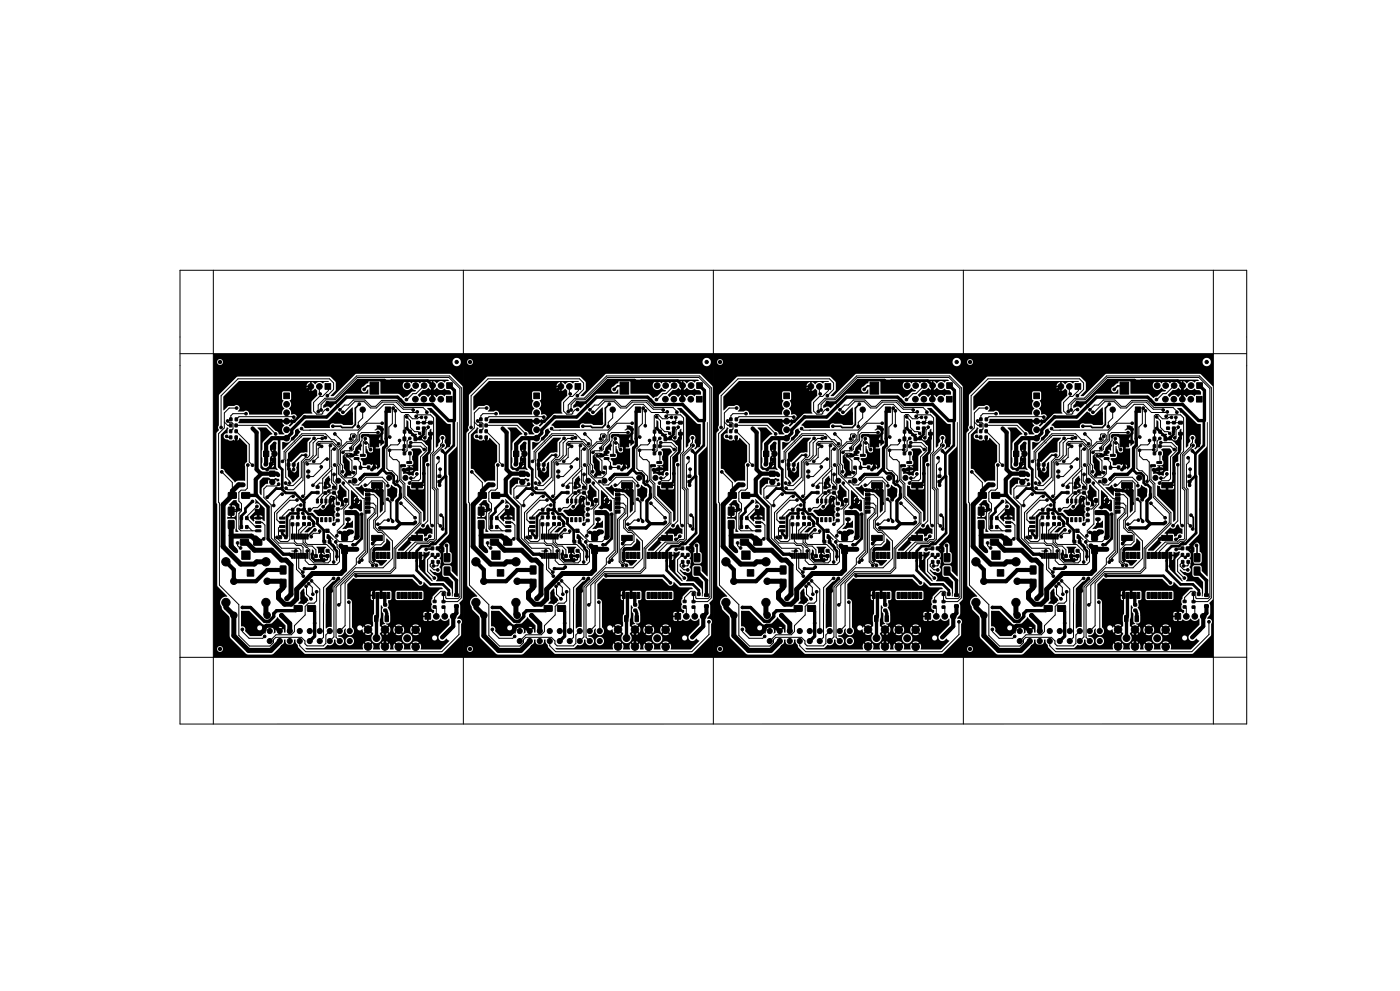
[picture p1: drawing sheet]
<svg xmlns="http://www.w3.org/2000/svg" width="420mm" height="297mm" viewBox="0 0 420 297" stroke-linecap="round" stroke-linejoin="round" font-family="sans-serif">
<g fill="#000" stroke="#000" stroke-width=".3">
<path d="M85.1 117.8h1.7v1.7h-1.7zM97.5 115h1.7v1.7h-1.7zM111 114.5h2.6v3.6h-2.6zM133.9 118.8h1.7v1.7h-1.7zM134 114.7h1.7v1.7h-1.7zM160.1 117.8h1.7v1.7h-1.7zM172.5 115h1.7v1.7h-1.7zM186 114.5h2.6v3.6h-2.6zM208.9 118.8h1.7v1.7h-1.7zM209 114.7h1.7v1.7h-1.7zM235.1 117.8h1.7v1.7h-1.7zM247.5 115h1.7v1.7h-1.7z"/>
<path d="M261 114.5h2.6v3.6h-2.6zM283.9 118.8h1.7v1.7h-1.7zM284 114.7h1.7v1.7h-1.7zM310.1 117.8h1.7v1.7h-1.7zM322.5 115h1.7v1.7h-1.7zM336 114.5h2.6v3.6h-2.6zM358.9 118.8h1.7v1.7h-1.7zM359 114.7h1.7v1.7h-1.7zM68.8 127.1h.7v.8h-.7zM68.9 130.7h.6v.8h-.6zM68.9 128.8h.6v.9h-.6zM68.9 125.3h.7v.8h-.7z"/>
<path d="M70.5 127.1h.7v.8h-.7zM70.5 130.7h.7v.8h-.7zM70.5 128.8h.7v.9h-.7zM70.6 125.3h.6v.8h-.6zM79 135.2h1.6v1.6h-1.6zM79.3 138.7h.8v.9h-.8zM80.9 138.7h.7v.9h-.7zM86.2 138.9h.7v.8h-.7zM87.7 138.9h.8v.8h-.8zM106.3 137.2l1.3-.1 .1 .5-1.4 .1zM106.3 135.3l1.3-.1 .1 .5-1.4 .1zM108.1 136.2h1.4l.1 .5-1.4 .1z"/>
<path d="M111 130.3h2.6v3.6h-2.6zM115.6 122h1.6v1.6h-1.6zM120.9 131h.8v1.1h-.8zM121 129h.7v.8h-.7zM120.2 139.3h1.3l.1 .5-1.4 .1zM121 135.5h.7v.8h-.7zM121 133.3h.7v.8h-.7zM122.7 129h.6v.8h-.6zM122.6 135.5h.7v.8h-.7zM122.6 133.3h.7v.8h-.7zM122.1 138.4l1.3-.1 .1 .5-1.4 .1zM124.2 131h.8v1.1h-.8z"/>
<path d="M125 128h.8v.7h-.8zM125 126.3h.8v.7h-.8zM126.7 126.3h.9v.7h-.9zM126.7 128h.9v.7h-.9zM128.6 126.3h1.1v.8h-1.1zM128.6 129.6h1.1v.8h-1.1zM143.8 127.1h.7v.8h-.7zM143.9 130.7h.6v.8h-.6zM143.9 128.8h.6v.9h-.6zM143.9 125.3h.7v.8h-.7zM145.5 127.1h.7v.8h-.7zM145.5 130.7h.7v.8h-.7z"/>
<path d="M145.5 128.8h.7v.9h-.7zM145.6 125.3h.6v.8h-.6zM154 135.2h1.6v1.6h-1.6zM154.3 138.7h.8v.9h-.8zM155.9 138.7h.7v.9h-.7zM161.2 138.9h.7v.8h-.7zM162.7 138.9h.8v.8h-.8zM181.3 137.2l1.3-.1 .1 .5-1.4 .1zM181.3 135.3l1.3-.1 .1 .5-1.4 .1zM183.1 136.2h1.4l.1 .5-1.4 .1zM186 130.3h2.6v3.6h-2.6zM190.6 122h1.6v1.6h-1.6z"/>
<path d="M195.9 131h.8v1.1h-.8zM196 129h.7v.8h-.7zM195.2 139.3h1.3l.1 .5-1.4 .1zM196 135.5h.7v.8h-.7zM196 133.3h.7v.8h-.7zM197.7 129h.6v.8h-.6zM197.6 135.5h.7v.8h-.7zM197.6 133.3h.7v.8h-.7zM197.1 138.4l1.3-.1 .1 .5-1.4 .1zM199.2 131h.8v1.1h-.8zM200 128h.8v.7h-.8zM200 126.3h.8v.7h-.8z"/>
<path d="M201.7 126.3h.9v.7h-.9zM201.7 128h.9v.7h-.9zM203.6 126.3l1-.1 .1 .8-1 .1zM203.6 129.6l1-.1 .1 .8-1 .1zM218.8 127.1h.7v.8h-.7zM218.9 130.7h.6v.8h-.6zM218.9 128.8h.6v.9h-.6zM218.9 125.3h.7v.8h-.7zM220.5 127.1h.7v.8h-.7zM220.5 130.7h.7v.8h-.7zM220.5 128.8h.7v.9h-.7zM220.6 125.3h.6v.8h-.6z"/>
<path d="M229 135.2h1.6v1.6h-1.6zM229.3 138.7h.8v.9h-.8zM230.9 138.7h.7v.9h-.7zM236.2 138.9h.7v.8h-.7zM237.7 138.9h.8v.8h-.8zM256.3 137.2l1.3-.1 .1 .5-1.4 .1zM256.3 135.3l1.3-.1 .1 .5-1.4 .1zM258.1 136.2h1.4l.1 .5-1.4 .1zM261 130.3h2.6v3.6h-2.6zM265.6 122h1.6v1.6h-1.6zM270.9 131h.8v1.1h-.8zM271 129h.7v.8h-.7z"/>
<path d="M270.2 139.3h1.3l.1 .5-1.4 .1zM271 133.3h.7v.8h-.7zM271 135.5h.7v.8h-.7zM272.7 129h.6v.8h-.6zM272.6 133.3h.7v.8h-.7zM272.6 135.5h.7v.8h-.7zM272.1 138.4l1.3-.1 .1 .5-1.4 .1zM274.2 131l.9 .1-.2 1-.7-.1zM275 128h.8v.7h-.8zM275 126.3h.8v.7h-.8zM276.7 126.3h.9v.7h-.9zM276.7 128h.9v.7h-.9z"/>
<path d="M278.6 126.3h1.1v.8h-1.1zM278.6 129.6h1.1v.8h-1.1zM293.8 127.1h.7v.8h-.7zM293.9 130.7h.6v.8h-.6zM293.9 128.8h.6v.9h-.6zM293.9 125.3h.7v.8h-.7zM295.5 127.1h.7v.8h-.7zM295.5 130.7h.7v.8h-.7zM295.5 128.8h.7v.9h-.7zM295.6 125.3h.6v.8h-.6zM304 135.2h1.6v1.6h-1.6zM304.3 138.7h.8v.9h-.8z"/>
<path d="M305.9 138.7h.7v.9h-.7zM311.2 138.9h.7v.8h-.7zM312.7 138.9h.8v.8h-.8zM331.3 137.2l1.3-.1 .1 .5-1.4 .1zM331.3 135.3l1.3-.1 .1 .5-1.4 .1zM333.1 136.2h1.4l.1 .5-1.4 .1zM336 130.3h2.6v3.6h-2.6zM340.6 122h1.6v1.6h-1.6zM345.9 131h.8v1.1h-.8zM346 129h.7v.8h-.7zM345.2 139.3h1.3l.1 .5-1.4 .1zM346 133.3h.7v.8h-.7z"/>
<path d="M346 135.5h.7v.8h-.7zM347.7 129h.6v.8h-.6zM347.6 133.3h.7v.8h-.7zM347.6 135.5h.7v.8h-.7zM347.1 138.4l1.3-.1 .1 .5-1.4 .1zM349.2 131h.8v1.1h-.8zM350 128h.8v.7h-.8zM350 126.3h.8v.7h-.8zM351.7 126.3h.9v.7h-.9zM351.7 128h.9v.7h-.9zM353.6 126.3h1.1v.8h-1.1zM353.6 129.6h1.1v.8h-1.1z"/>
<path d="M68.5 156h1.7v2.4h-1.7zM68.5 152h1.7v2.4h-1.7zM68.5 147.6h2.4v1.7h-2.4zM72.1 157.5h.6v.9h-.6zM72.1 154.9h.6v.8h-.6zM73.7 157.5h.7v.9h-.7zM73.7 154.9h.7v.8h-.7zM72.5 147.6h2.4v1.7h-2.4zM76.7 158.8h1.5l.1 .5-1.5 .1zM76.7 157.6l1.5-.1 .1 .5-1.5 .1zM76.7 156.3h1.5l.1 .4-1.5 .1zM76.7 155h1.5l.1 .5-1.5 .1z"/>
<path d="M80.9 141.2h1.6v1.6h-1.6zM83.9 155h1.5l.1 .5-1.5 .1zM83.9 156.3h1.5l.1 .4-1.5 .1zM83.9 157.6l1.5-.1 .1 .5-1.5 .1zM83.9 158.8h1.5l.1 .5-1.5 .1zM87.3 156.7h.8v.8h-.8zM87.4 154.7h.7v.8h-.7zM87.5 152.4h.6v.8h-.6zM88.9 156.7h.8v.8h-.8zM89 154.7h.7v.8h-.7zM89.1 152.4h.7v.8h-.7zM90.8 156.6h.8v.9h-.8z"/>
<path d="M90.8 154.7h.8v.9h-.8zM90.9 152.4h.7v.8h-.7zM92.4 156.6h.7v.9h-.7zM92.4 154.7h.8v.9h-.8zM92.5 152.4h.7v.8h-.7zM94.9 149.6h.6v1.2h-.6zM94.9 155.2h.6v1.1h-.6zM94.9 145.6h.8v.7h-.8zM94.9 147.3h.8v.7h-.8zM96.2 149.6h.6v1.2h-.6zM96.2 155.2h.6v1.1h-.6zM97.2 147.4h.8v.7h-.8z"/>
<path d="M97.2 145.8h.8v.6h-.8zM97.5 149.6h.6v1.2h-.6zM97.5 155.2h.6v1.1h-.6zM97.7 158.6h1v1h-1zM98.7 149.6h.6v1.2h-.6zM98.7 155.2h.6v1.1h-.6zM99.8 145.7h.8v.7h-.8zM99.8 147.4h.8v.7h-.8zM100.9 154h.8v.7h-.8zM100.9 155.6h.8v.7h-.8zM100.9 150.6h.8v.6h-.8zM100.9 152.2h.8v.7h-.8z"/>
<path d="M103.4 149.5h.8v1h-.8zM102.5 159.5h1.7v2.4h-1.7zM103.6 153.1l1.5-.1 .1 1.1-1.5 .1zM106.7 149.5h.8v1h-.8zM106.2 139.7h.6v.9h-.6zM107.8 139.7h.7v.9h-.7zM109.7 147.8h1.3v.9h-1.3zM109.7 150.3h1.3v.9h-1.3zM109.7 152.9h1.3v.9h-1.3zM109.7 146.5h1.3v.9h-1.3zM109.7 149.1h1.3v.9h-1.3zM109.7 151.6h1.3v.9h-1.3z"/>
<path d="M110.2 139.7h.7v.8h-.7zM111.5 144.6h3.2v1.6h-3.2zM111.9 139.7h.7v.8h-.7zM122.1 140.3l1.3-.1 .1 .5-1.4 .1zM123.5 144.6h3.2v1.6h-3.2zM131.4 144h.8v.7h-.8zM131.4 142.4h.8v.7h-.8zM143.5 156h1.7v2.4h-1.7zM143.5 152h1.7v2.4h-1.7zM143.5 147.6h2.4v1.7h-2.4zM147.1 157.5h.6v.9h-.6zM147.1 154.9h.6v.8h-.6z"/>
<path d="M148.7 157.5h.7v.9h-.7zM148.7 154.9h.7v.8h-.7zM147.5 147.6h2.4v1.7h-2.4zM151.7 158.8h1.5l.1 .5-1.5 .1zM151.7 157.6l1.5-.1 .1 .5-1.5 .1zM151.7 156.3h1.5l.1 .4-1.5 .1zM151.7 155h1.5l.1 .5-1.5 .1zM155.9 141.2h1.6v1.6h-1.6zM158.9 155h1.5l.1 .5-1.5 .1zM158.9 156.3h1.5l.1 .4-1.5 .1zM158.9 157.6l1.5-.1 .1 .5-1.5 .1zM158.9 158.8h1.5l.1 .5-1.5 .1z"/>
<path d="M162.3 156.7h.8v.8h-.8zM162.4 154.7h.7v.8h-.7zM162.5 152.4h.6v.8h-.6zM163.9 156.7h.8v.8h-.8zM164 154.7h.7v.8h-.7zM164.1 152.4h.7v.8h-.7zM165.8 156.6h.8v.9h-.8zM165.8 154.7h.8v.9h-.8zM165.9 152.4h.7v.8h-.7zM167.4 156.6h.7v.9h-.7zM167.4 154.7h.8v.9h-.8zM167.5 152.4h.7v.8h-.7z"/>
<path d="M169.9 149.6h.6v1.2h-.6zM169.9 155.2h.6v1.1h-.6zM169.9 145.6h.8v.7h-.8zM169.9 147.3h.8v.7h-.8zM171.2 149.6h.6v1.2h-.6zM171.2 155.2h.6v1.1h-.6zM172.2 147.4h.8v.7h-.8zM172.2 145.8h.8v.6h-.8zM172.5 149.6h.6v1.2h-.6zM172.5 155.2h.6v1.1h-.6zM172.7 158.6h1v1h-1zM173.7 149.6h.6v1.2h-.6z"/>
<path d="M173.7 155.2h.6v1.1h-.6zM174.8 145.7h.8v.7h-.8zM174.8 147.4h.8v.7h-.8zM175.9 154h.8v.7h-.8zM175.9 155.6h.8v.7h-.8zM175.9 150.6h.8v.6h-.8zM175.9 152.2h.8v.7h-.8zM178.4 149.5h.8v1h-.8zM177.5 159.5h1.7v2.4h-1.7zM178.6 153.1l1.5-.1 .1 1.1-1.5 .1zM181.7 149.5h.8v1h-.8zM181.2 139.7h.6v.9h-.6z"/>
<path d="M182.8 139.7h.7v.9h-.7zM184.7 147.8h1.3v.9h-1.3zM184.7 150.3h1.3v.9h-1.3zM184.7 152.9h1.3v.9h-1.3zM184.7 146.5h1.3v.9h-1.3zM184.7 149.1h1.3v.9h-1.3zM184.7 151.6h1.3v.9h-1.3zM185.2 139.7h.7v.8h-.7zM186.5 144.6h3.2v1.6h-3.2zM186.9 139.7h.7v.8h-.7zM197.1 140.3l1.3-.1 .1 .5-1.4 .1zM198.5 144.6h3.2v1.6h-3.2z"/>
<path d="M206.4 144h.8v.7h-.8zM206.4 142.4h.8v.7h-.8zM218.5 156h1.7v2.4h-1.7zM218.5 152h1.7v2.4h-1.7zM218.5 147.6h2.4v1.7h-2.4zM222.1 157.5h.6v.9h-.6zM222.1 154.9h.6v.8h-.6zM223.7 157.5h.7v.9h-.7zM223.7 154.9h.7v.8h-.7zM222.5 147.6h2.4v1.7h-2.4zM226.7 158.8h1.5l.1 .5-1.5 .1zM226.7 157.6l1.5-.1 .1 .5-1.5 .1z"/>
<path d="M226.7 156.3h1.5l.1 .4-1.5 .1zM226.7 155h1.5l.1 .5-1.5 .1zM230.9 141.2h1.6v1.6h-1.6zM233.9 155h1.5l.1 .5-1.5 .1zM233.9 156.3h1.5l.1 .4-1.5 .1zM233.9 157.6l1.5-.1 .1 .5-1.5 .1zM233.9 158.8h1.5l.1 .5-1.5 .1zM237.3 156.7h.8v.8h-.8zM237.4 154.7h.7v.8h-.7zM237.5 152.4h.6v.8h-.6zM238.9 156.7h.8v.8h-.8zM239 154.7h.7v.8h-.7z"/>
<path d="M239.1 152.4h.7v.8h-.7zM240.8 156.6h.8v.9h-.8zM240.8 154.7h.8v.9h-.8zM240.9 152.4h.7v.8h-.7zM242.4 156.6h.7v.9h-.7zM242.4 154.7h.8v.9h-.8zM242.5 152.4h.7v.8h-.7zM244.9 149.6h.6v1.2h-.6zM244.9 155.2h.6v1.1h-.6zM244.9 145.6h.8v.7h-.8zM244.9 147.3h.8v.7h-.8zM246.2 149.6h.6v1.2h-.6z"/>
<path d="M246.2 155.2h.6v1.1h-.6zM247.2 147.4h.8v.7h-.8zM247.2 145.8h.8v.6h-.8zM247.5 149.6h.6v1.2h-.6zM247.5 155.2h.6v1.1h-.6zM247.7 158.6h1v1h-1zM248.7 149.6h.6v1.2h-.6zM248.7 155.2h.6v1.1h-.6zM249.8 145.7h.8v.7h-.8zM249.8 147.4h.8v.7h-.8zM250.9 154h.8v.7h-.8zM250.9 155.6h.8v.7h-.8z"/>
<path d="M250.9 150.6h.8v.6h-.8zM250.9 152.2h.8v.7h-.8zM253.4 149.5h.8l-.1 1.1-.7-.1zM252.5 159.5l1.8 .1-.2 2.4-1.6-.2zM253.6 153.1l1.5-.1 .1 1.1-1.5 .1zM256.7 149.5h.8v1h-.8zM256.2 139.7h.6v.9h-.6zM257.8 139.7h.7v.9h-.7zM259.7 147.8h1.3v.9h-1.3zM259.7 150.3h1.3v.9h-1.3zM259.7 152.9h1.3v.9h-1.3zM259.7 146.5h1.3v.9h-1.3z"/>
<path d="M259.7 149.1h1.3v.9h-1.3zM259.7 151.6h1.3v.9h-1.3zM260.2 139.7h.7v.8h-.7zM261.5 144.6h3.2v1.6h-3.2zM261.9 139.7h.7v.8h-.7zM272.1 140.3l1.3-.1 .1 .5-1.4 .1zM273.5 144.6h3.2v1.6h-3.2zM281.4 144h.8v.7h-.8zM281.4 142.4h.8v.7h-.8zM293.5 156h1.7v2.4h-1.7zM293.5 152h1.7v2.4h-1.7zM293.5 147.6h2.4v1.7h-2.4z"/>
<path d="M297.1 157.5h.6v.9h-.6zM297.1 154.9h.6v.8h-.6zM298.7 157.5h.7v.9h-.7zM298.7 154.9h.7v.8h-.7zM297.5 147.6h2.4v1.7h-2.4zM301.7 158.8h1.5l.1 .5-1.5 .1zM301.7 157.6l1.5-.1 .1 .5-1.5 .1zM301.7 156.3h1.5l.1 .4-1.5 .1zM301.7 155h1.5l.1 .5-1.5 .1zM305.9 141.2h1.6v1.6h-1.6zM308.9 155h1.5l.1 .5-1.5 .1zM308.9 156.3h1.5l.1 .4-1.5 .1z"/>
<path d="M308.9 157.6l1.5-.1 .1 .5-1.5 .1zM308.9 158.8h1.5l.1 .5-1.5 .1zM312.3 156.7h.8v.8h-.8zM312.4 154.7h.7v.8h-.7zM312.5 152.4h.6v.8h-.6zM313.9 156.7h.8v.8h-.8zM314 154.7h.7v.8h-.7zM314.1 152.4h.7v.8h-.7zM315.8 156.6h.8v.9h-.8zM315.8 154.7h.8v.9h-.8zM315.9 152.4h.7v.8h-.7zM317.4 156.6h.7v.9h-.7z"/>
<path d="M317.4 154.7h.8v.9h-.8zM317.5 152.4h.7v.8h-.7zM319.9 149.6h.6v1.2h-.6zM319.9 155.2h.6v1.1h-.6zM319.9 145.6h.8v.7h-.8zM319.9 147.3h.8v.7h-.8zM321.2 149.6h.6v1.2h-.6zM321.2 155.2h.6v1.1h-.6zM322.2 147.4h.8v.7h-.8zM322.2 145.8h.8v.6h-.8zM322.5 149.6h.6v1.2h-.6zM322.5 155.2h.6v1.1h-.6z"/>
<path d="M322.7 158.6h1v1h-1zM323.7 149.6h.6v1.2h-.6zM323.7 155.2h.6v1.1h-.6zM324.8 145.7h.8v.7h-.8zM324.8 147.4h.8v.7h-.8zM325.9 154h.8v.7h-.8zM325.9 155.6h.8v.7h-.8zM325.9 150.6h.8v.6h-.8zM325.9 152.2h.8v.7h-.8zM328.4 149.5h.8v1h-.8zM327.5 159.5h1.7v2.4h-1.7zM328.6 153.1l1.5-.1 .1 1.1-1.5 .1z"/>
<path d="M331.7 149.5h.8l-.1 1.1-.7-.1zM331.2 139.7h.6v.9h-.6zM332.8 139.7h.7v.9h-.7zM334.7 147.8h1.3v.9h-1.3zM334.7 150.3h1.3v.9h-1.3zM334.7 152.9h1.3v.9h-1.3zM334.7 146.5h1.3v.9h-1.3zM334.7 149.1h1.3v.9h-1.3zM334.7 151.6h1.3v.9h-1.3zM335.2 139.7h.7v.8h-.7zM336.5 144.6h3.2v1.6h-3.2zM336.9 139.7h.7v.8h-.7z"/>
<path d="M347.1 140.3l1.3-.1 .1 .5-1.4 .1zM348.5 144.6h3.2v1.6h-3.2zM356.4 144h.8v.7h-.8zM356.4 142.4h.8v.7h-.8zM72.5 165.1h2.5v2.5h-2.5zM74.2 170.7h1.9v2h-1.9zM72.1 161.7h2.4v1.7h-2.4zM76.1 161.7h2.4v1.7h-2.4zM84.1 173.6h1.7v2.4h-1.7zM84.1 169.6h1.7v2.4h-1.7zM83.8 160.6h.6v.8h-.6zM85.4 160.6h.7v.8h-.7z"/>
<path d="M87.5 160.1h.4v1.5l-.4-.1zM87.5 165.8h.4v1.5h-.4zM88.1 160.1h.4v1.5l-.4-.1zM88.1 165.8h.4v1.5h-.4zM88.8 160.1h.4v1.5l-.4-.1zM88.8 165.8h.4v1.5h-.4zM89.4 160.1h.4v1.5l-.4-.1zM89.4 165.8h.4v1.5h-.4zM90.1 160.1h.4v1.5l-.4-.1zM90.1 165.8h.4v1.5h-.4zM90.7 160.1h.4v1.5l-.4-.1zM90.7 165.8h.4v1.5h-.4z"/>
<path d="M91.4 160.1h.4v1.5l-.4-.1zM91.4 165.8h.4v1.5h-.4zM92 160.1h.4v1.5l-.4-.1zM92 165.8h.4v1.5h-.4zM94.4 166.2h.8v.9h-.8zM95.9 166.2h.8v.9h-.8zM96.9 161.9h.8v.9h-.8zM97.9 166.2h.8v.8h-.8zM97.9 164.7h.8v.8h-.8zM98.5 161.9h.8v.9h-.8zM102.5 163.5h1.7v2.4h-1.7zM111.5 160.5h3.2v1.5h-3.2z"/>
<path d="M111.7 177.6h.8v1.7h-.8zM111.7 165.6h.8v1.7h-.8zM112.8 177.6h.8v1.7h-.8zM112.8 165.6h.8v1.7h-.8zM113.9 177.6h.8v1.7h-.8zM113.9 165.6h.8v1.7h-.8zM115 177.6h.8v1.7h-.8zM115 165.6h.8v1.7h-.8zM116.1 177.6h.8v1.7h-.8zM116.1 165.6h.8v1.7h-.8zM119.1 177.6h.8v1.7h-.8zM119.1 165.6h.8v1.7h-.8z"/>
<path d="M120.2 177.6h.8v1.7h-.8zM120.2 165.6h.8v1.7h-.8zM121.3 177.6h.8v1.7h-.8zM121.3 165.6h.8v1.7h-.8zM122.4 177.6h.8v1.7h-.8zM122.4 165.6h.8v1.7h-.8zM123.5 160.5h3.2v1.5h-3.2zM123.5 177.6h.8v1.7h-.8zM123.5 165.6h.8v1.7h-.8zM124.6 177.6h.8v1.7h-.8zM124.6 165.6h.8v1.7h-.8zM125.7 177.6h.8v1.7h-.8z"/>
<path d="M125.7 165.6h.8v1.7h-.8zM129.3 163.9h.8v.9h-.8zM129.4 165.9h.7v.8h-.7zM129.5 168h.6v.8h-.6zM130.9 163.9h.8v.9h-.8zM131 165.9h.7v.8h-.7zM131.1 168h.7v.8h-.7zM132.7 177.6h.6v.9h-.6zM133.3 170h1.6v2.3h-1.6zM133.3 166h1.6v2.3h-1.6zM134.3 177.6h.7v.9h-.7zM136.4 178h1.1v.7h-1.1z"/>
<path d="M147.5 165.1h2.5v2.5h-2.5zM149.2 170.7h1.9v2h-1.9zM147.1 161.7h2.4v1.7h-2.4zM151.1 161.7h2.4v1.7h-2.4zM159.1 173.6h1.7v2.4h-1.7zM159.1 169.6h1.7v2.4h-1.7zM158.8 160.6h.6v.8h-.6zM160.4 160.6h.7v.8h-.7zM162.5 160.1h.4v1.5l-.4-.1zM162.5 165.8h.4v1.5h-.4zM163.1 160.1h.4v1.5l-.4-.1zM163.1 165.8h.4v1.5h-.4z"/>
<path d="M163.8 160.1h.4v1.5l-.4-.1zM163.8 165.8h.4v1.5h-.4zM164.4 160.1h.4v1.5l-.4-.1zM164.4 165.8h.4v1.5h-.4zM165.1 160.1h.4v1.5l-.4-.1zM165.1 165.8h.4v1.5h-.4zM165.7 160.1h.4v1.5l-.4-.1zM165.7 165.8h.4v1.5h-.4zM166.4 160.1h.4v1.5l-.4-.1zM166.4 165.8h.4v1.5h-.4zM167 160.1h.4v1.5l-.4-.1zM167 165.8h.4v1.5h-.4z"/>
<path d="M169.4 166.2h.8v.9h-.8zM170.9 166.2h.8v.9h-.8zM171.9 161.9h.8v.9h-.8zM172.9 166.2h.8v.8h-.8zM172.9 164.7h.8v.8h-.8zM173.5 161.9h.8v.9h-.8zM177.5 163.5h1.7v2.4h-1.7zM186.5 160.5h3.2v1.5h-3.2zM186.7 177.6h.8v1.7h-.8zM186.7 165.6h.8v1.7h-.8zM187.8 177.6h.8v1.7h-.8zM187.8 165.6h.8v1.7h-.8z"/>
<path d="M188.9 177.6h.8v1.7h-.8zM188.9 165.6h.8v1.7h-.8zM190 177.6h.8v1.7h-.8zM190 165.6h.8v1.7h-.8zM191.1 177.6h.8v1.7h-.8zM191.1 165.6h.8v1.7h-.8zM194.1 177.6h.8v1.7h-.8zM194.1 165.6h.8v1.7h-.8zM195.2 177.6h.8v1.7h-.8zM195.2 165.6h.8v1.7h-.8zM196.3 177.6h.8v1.7h-.8zM196.3 165.6h.8v1.7h-.8z"/>
<path d="M197.4 177.6h.8v1.7h-.8zM197.4 165.6h.8v1.7h-.8zM198.5 160.5h3.2v1.5h-3.2zM198.5 177.6h.8v1.7h-.8zM198.5 165.6h.8v1.7h-.8zM199.6 177.6h.8v1.7h-.8zM199.6 165.6h.8v1.7h-.8zM200.7 177.6h.8v1.7h-.8zM200.7 165.6h.8v1.7h-.8zM204.3 163.9h.8v.9h-.8zM204.4 165.9h.7v.8h-.7zM204.5 168h.6v.8h-.6z"/>
<path d="M205.9 163.9h.8v.9h-.8zM206 165.9h.7v.8h-.7zM206.1 168h.7v.8h-.7zM207.7 177.6h.6v.9h-.6zM208.3 170h1.6v2.3h-1.6zM208.3 166h1.6v2.3h-1.6zM209.3 177.6h.7v.9h-.7zM211.4 178h1.1v.7h-1.1zM222.5 165.1h2.5v2.5h-2.5zM224.2 170.7h1.9v2h-1.9zM222.1 161.7h2.4v1.7h-2.4zM226.1 161.7h2.4v1.7h-2.4z"/>
<path d="M234.1 173.6h1.7v2.4h-1.7zM234.1 169.6h1.7v2.4h-1.7zM233.8 160.6h.6v.8h-.6zM235.4 160.6h.7v.8h-.7zM237.5 160.1h.4v1.5l-.4-.1zM237.5 165.8h.4v1.5h-.4zM238.1 160.1h.4v1.5l-.4-.1zM238.1 165.8h.4v1.5h-.4zM238.8 160.1h.4v1.5l-.4-.1zM238.8 165.8h.4v1.5h-.4zM239.4 160.1h.4v1.5l-.4-.1zM239.4 165.8h.4v1.5h-.4z"/>
<path d="M240.1 160.1h.4v1.5l-.4-.1zM240.1 165.8h.4v1.5h-.4zM240.7 160.1h.4v1.5l-.4-.1zM240.7 165.8h.4v1.5h-.4zM241.4 160.1h.4v1.5l-.4-.1zM241.4 165.8h.4v1.5h-.4zM242 160.1h.4v1.5l-.4-.1zM242 165.8h.4v1.5h-.4zM244.4 166.2h.8v.9h-.8zM245.9 166.2h.8v.9h-.8zM246.9 161.9h.8v.9h-.8zM247.9 166.2h.8v.8h-.8z"/>
<path d="M247.9 164.7h.8v.8h-.8zM248.5 161.9h.8v.9h-.8zM252.5 163.5l1.8 .1-.2 2.4-1.6-.2zM261.5 160.5h3.2v1.5h-3.2zM261.7 177.6h.8v1.7h-.8zM261.7 165.6h.8v1.7h-.8zM262.8 177.6h.8v1.7h-.8zM262.8 165.6h.8v1.7h-.8zM263.9 177.6h.8v1.7h-.8zM263.9 165.6h.8v1.7h-.8zM265 177.6h.8v1.7h-.8zM265 165.6h.8v1.7h-.8z"/>
<path d="M266.1 177.6h.8v1.7h-.8zM266.1 165.6h.8v1.7h-.8zM269.1 177.6h.8v1.7h-.8zM269.1 165.6h.8v1.7h-.8zM270.2 177.6h.8v1.7h-.8zM270.2 165.6h.8v1.7h-.8zM271.3 177.6h.8v1.7h-.8zM271.3 165.6h.8v1.7h-.8zM272.4 177.6h.8v1.7h-.8zM272.4 165.6h.8v1.7h-.8zM273.5 160.5h3.2v1.5h-3.2zM273.5 177.6h.8v1.7h-.8z"/>
<path d="M273.5 165.6h.8v1.7h-.8zM274.6 177.6h.8v1.7h-.8zM274.6 165.6h.8v1.7h-.8zM275.7 177.6h.8v1.7h-.8zM275.7 165.6h.8v1.7h-.8zM279.3 163.9h.8v.9h-.8zM279.4 165.9h.7v.8h-.7zM279.5 168h.6v.8h-.6zM280.9 163.9h.8v.9h-.8zM281 165.9h.7v.8h-.7zM281.1 168h.7v.8h-.7zM282.7 177.6h.6v.9h-.6z"/>
<path d="M283.3 170h1.6v2.3h-1.6zM283.3 166h1.6v2.3h-1.6zM284.3 177.6h.7v.9h-.7zM286.4 178h1.1v.7h-1.1zM297.5 165.1h2.5v2.5h-2.5zM299.2 170.7h1.9v2h-1.9zM297.1 161.7h2.4v1.7h-2.4zM301.1 161.7h2.4v1.7h-2.4zM309.1 173.6h1.7v2.4h-1.7zM309.1 169.6h1.7v2.4h-1.7zM308.8 160.6h.6v.8h-.6zM310.4 160.6h.7v.8h-.7z"/>
<path d="M312.5 160.1h.4v1.5l-.4-.1zM312.5 165.8h.4v1.5h-.4zM313.1 160.1h.4v1.5l-.4-.1zM313.1 165.8h.4v1.5h-.4zM313.8 160.1h.4v1.5l-.4-.1zM313.8 165.8h.4v1.5h-.4zM314.4 160.1h.4v1.5l-.4-.1zM314.4 165.8h.4v1.5h-.4zM315.1 160.1h.4v1.5l-.4-.1zM315.1 165.8h.4v1.5h-.4zM315.7 160.1h.4v1.5l-.4-.1zM315.7 165.8h.4v1.5h-.4z"/>
<path d="M316.4 160.1h.4v1.5l-.4-.1zM316.4 165.8h.4v1.5h-.4zM317 160.1h.4v1.5l-.4-.1zM317 165.8h.4v1.5h-.4zM319.4 166.2h.8v.9h-.8zM320.9 166.2h.8v.9h-.8zM321.9 161.9h.8v.9h-.8zM322.9 166.2h.8v.8h-.8zM322.9 164.7h.8v.8h-.8zM323.5 161.9h.8v.9h-.8zM327.5 163.5h1.7v2.4h-1.7zM336.5 160.5h3.2v1.5h-3.2z"/>
<path d="M336.7 177.6h.8v1.7h-.8zM336.7 165.6h.8v1.7h-.8zM337.8 177.6h.8v1.7h-.8zM337.8 165.6h.8v1.7h-.8zM338.9 177.6h.8v1.7h-.8zM338.9 165.6h.8v1.7h-.8zM340 177.6h.8v1.7h-.8zM340 165.6h.8v1.7h-.8zM341.1 177.6h.8v1.7h-.8zM341.1 165.6h.8v1.7h-.8zM344.1 177.6h.8v1.7h-.8zM344.1 165.6h.8v1.7h-.8z"/>
<path d="M345.2 177.6h.8v1.7h-.8zM345.2 165.6h.8v1.7h-.8zM346.3 177.6h.8v1.7h-.8zM346.3 165.6h.8v1.7h-.8zM347.4 177.6h.8v1.7h-.8zM347.4 165.6h.8v1.7h-.8zM348.5 160.5h3.2v1.5h-3.2zM348.5 177.6h.8v1.7h-.8zM348.5 165.6h.8v1.7h-.8zM349.6 177.6h.8v1.7h-.8zM349.6 165.6h.8v1.7h-.8zM350.7 177.6h.8v1.7h-.8z"/>
<path d="M350.7 165.6h.8v1.7h-.8zM354.3 163.9h.8v.9h-.8zM354.4 165.9h.7v.8h-.7zM354.5 168h.6v.8h-.6zM355.9 163.9h.8v.9h-.8zM356 165.9h.7v.8h-.7zM356.1 168h.7v.8h-.7zM357.7 177.6h.6v.9h-.6zM358.3 170l1.7 .1-.2 2.3-1.6-.2zM358.3 166l1.7 .1-.2 2.3-1.6-.2zM359.3 177.6h.7v.9h-.7zM361.4 178l1-.1 .1 .8-1 .1z"/>
<path d="M88.3 181.5h2.3v1.7h-2.3zM92.3 181.5h2.3v1.7h-2.3zM112.4 184.5l1 .1-.2 1.7-.8-.1zM115.2 180.9h.8v.7h-.8zM115.2 182.6h.8v.7h-.8zM115.6 184.5l.9 .1-.1 1.7-.9-.1zM127.5 183.9h1.7v1.7h-1.7zM130 181.6h.8v.6h-.8zM130 179.9h.8v.7h-.8zM132.6 181.6h.9v.7h-.9zM132.6 180h.9v.6h-.9zM136.4 181.3h1.1v.7h-1.1z"/>
<path d="M163.3 181.5h2.3v1.7h-2.3zM167.3 181.5h2.3v1.7h-2.3zM187.4 184.5l1 .1-.2 1.7-.8-.1zM190.2 180.9h.8v.7h-.8zM190.2 182.6h.8v.7h-.8zM190.6 184.5l.9 .1-.1 1.7-.9-.1zM202.5 183.9h1.7v1.7h-1.7zM205 181.6h.8v.6h-.8zM205 179.9h.8v.7h-.8zM207.6 181.6h.9v.7h-.9zM207.6 180h.9v.6h-.9zM211.4 181.3h1.1v.7h-1.1z"/>
<path d="M238.3 181.5h2.3v1.7h-2.3zM242.3 181.5h2.3v1.7h-2.3zM262.4 184.5l1 .1-.2 1.7-.8-.1zM265.2 180.9h.8v.7h-.8zM265.2 182.6h.8v.7h-.8zM265.6 184.5l.9 .1-.1 1.7-.9-.1zM277.5 183.9h1.7v1.7h-1.7zM280 181.6h.8v.6h-.8zM280 179.9h.8v.7h-.8zM282.6 181.6h.9v.7h-.9zM282.6 180h.9v.6h-.9zM286.4 181.3h1.1v.7h-1.1z"/>
<path d="M313.3 181.5h2.3v1.7h-2.3zM317.3 181.5h2.2l.2 1.6-2.3 .1zM337.4 184.5l1 .1-.2 1.7-.8-.1zM340.2 180.9h.8v.7h-.8zM340.2 182.6h.8v.7h-.8zM340.6 184.5l.9 .1-.1 1.7-.9-.1zM352.5 183.9h1.7v1.7h-1.7zM355 181.6h.8v.6h-.8zM355 179.9h.8v.7h-.8zM357.6 181.6h.9v.7h-.9zM357.6 180h.9v.6h-.9zM361.4 181.3l1-.1 .1 .8-1 .1z"/>
<circle cx="66" cy="108.5" r=".5"/>
<circle cx="93.3" cy="115.8" r=".85"/>
<circle cx="95.8" cy="115.8" r=".85"/>
<circle cx="96.1" cy="118.1" r=".4"/>
<circle cx="98.2" cy="118.6" r=".4"/>
<circle cx="109.2" cy="116.7" r=".4"/>
<circle cx="115.4" cy="116.2" r=".4"/>
<circle cx="120.2" cy="119.9" r=".4"/>
<circle cx="121.9" cy="119.7" r=".4"/>
<circle cx="122.2" cy="115.5" r=".85"/>
<circle cx="124.6" cy="119.6" r=".85"/>
<circle cx="124.7" cy="115.5" r=".85"/>
<circle cx="127.2" cy="119.6" r=".85"/>
<circle cx="127.2" cy="115.5" r=".85"/>
<circle cx="129.7" cy="119.6" r=".85"/>
<circle cx="129.8" cy="115.5" r=".85"/>
<circle cx="132.2" cy="119.6" r=".85"/>
<circle cx="132.3" cy="115.5" r=".85"/>
<circle cx="137" cy="108.5" r=".5"/>
<circle cx="141" cy="108.5" r=".5"/>
<circle cx="168.3" cy="115.8" r=".85"/>
<circle cx="170.8" cy="115.8" r=".85"/>
<circle cx="171" cy="118.1" r=".4"/>
<circle cx="173.2" cy="118.6" r=".4"/>
<circle cx="184.3" cy="116.7" r=".4"/>
<circle cx="190.4" cy="116.2" r=".4"/>
<circle cx="195.2" cy="119.9" r=".4"/>
<circle cx="196.9" cy="119.7" r=".4"/>
<circle cx="197.2" cy="115.5" r=".85"/>
<circle cx="199.6" cy="119.6" r=".85"/>
<circle cx="199.7" cy="115.5" r=".85"/>
<circle cx="202.2" cy="119.6" r=".85"/>
<circle cx="202.2" cy="115.5" r=".85"/>
<circle cx="204.7" cy="119.6" r=".85"/>
<circle cx="204.8" cy="115.5" r=".85"/>
<circle cx="207.2" cy="119.6" r=".85"/>
<circle cx="207.3" cy="115.5" r=".85"/>
<circle cx="212" cy="108.5" r=".5"/>
<circle cx="216" cy="108.5" r=".5"/>
<circle cx="243.3" cy="115.8" r=".85"/>
<circle cx="245.8" cy="115.8" r=".85"/>
<circle cx="246.1" cy="118.1" r=".4"/>
<circle cx="248.2" cy="118.6" r=".4"/>
<circle cx="259.2" cy="116.7" r=".4"/>
<circle cx="265.4" cy="116.2" r=".4"/>
<circle cx="270.2" cy="119.9" r=".4"/>
<circle cx="271.9" cy="119.7" r=".4"/>
<circle cx="272.2" cy="115.5" r=".85"/>
<circle cx="274.6" cy="119.7" r=".85"/>
<circle cx="274.7" cy="115.5" r=".85"/>
<circle cx="277.2" cy="119.7" r=".85"/>
<circle cx="277.2" cy="115.5" r=".85"/>
<circle cx="279.7" cy="119.7" r=".85"/>
<circle cx="279.8" cy="115.5" r=".85"/>
<circle cx="282.2" cy="119.7" r=".85"/>
<circle cx="282.3" cy="115.5" r=".85"/>
<circle cx="287" cy="108.5" r=".5"/>
<circle cx="291" cy="108.5" r=".5"/>
<circle cx="318.3" cy="115.8" r=".85"/>
<circle cx="320.8" cy="115.8" r=".85"/>
<circle cx="321" cy="118.1" r=".4"/>
<circle cx="323.2" cy="118.6" r=".4"/>
<circle cx="334.2" cy="116.7" r=".4"/>
<circle cx="340.4" cy="116.2" r=".4"/>
<circle cx="345.2" cy="119.9" r=".4"/>
<circle cx="346.9" cy="119.7" r=".4"/>
<circle cx="347.2" cy="115.5" r=".85"/>
<circle cx="349.6" cy="119.6" r=".85"/>
<circle cx="349.7" cy="115.5" r=".85"/>
<circle cx="352.2" cy="119.6" r=".85"/>
<circle cx="352.2" cy="115.5" r=".85"/>
<circle cx="354.7" cy="119.6" r=".85"/>
<circle cx="354.8" cy="115.5" r=".85"/>
<circle cx="357.2" cy="119.6" r=".85"/>
<circle cx="357.3" cy="115.5" r=".85"/>
<circle cx="362" cy="108.5" r=".5"/>
<circle cx="66.3" cy="128.1" r=".4"/>
<circle cx="68" cy="130.8" r=".4"/>
<circle cx="68.3" cy="126.2" r=".4"/>
<circle cx="71" cy="122.3" r=".4"/>
<circle cx="71.4" cy="137.1" r=".4"/>
<circle cx="73.8" cy="124" r=".4"/>
<circle cx="74.3" cy="139.4" r=".4"/>
<circle cx="75.8" cy="139.4" r=".4"/>
<circle cx="75.8" cy="128.4" r=".4"/>
<circle cx="81.4" cy="126.9" r=".4"/>
<circle cx="82.3" cy="136" r=".8"/>
<circle cx="82.4" cy="132.9" r=".4"/>
<circle cx="82.7" cy="130.1" r=".4"/>
<circle cx="84.7" cy="138.3" r=".4"/>
<circle cx="86" cy="126.2" r=".85"/>
<circle cx="86" cy="123.7" r=".85"/>
<circle cx="86" cy="128.8" r=".85"/>
<circle cx="86" cy="121.2" r=".85"/>
<circle cx="86" cy="131.3" r=".85"/>
<circle cx="87.4" cy="135.7" r=".4"/>
<circle cx="87.8" cy="131.5" r=".4"/>
<circle cx="88.1" cy="125" r=".4"/>
<circle cx="88.1" cy="126.2" r=".4"/>
<circle cx="89.1" cy="129.2" r=".4"/>
<circle cx="90.5" cy="128.4" r=".4"/>
<circle cx="90.5" cy="133.9" r=".4"/>
<circle cx="91.3" cy="125" r=".4"/>
<circle cx="91.7" cy="136.4" r=".4"/>
<circle cx="92.2" cy="139" r=".4"/>
<circle cx="94.1" cy="138.3" r=".4"/>
<circle cx="94.2" cy="131.4" r=".4"/>
<circle cx="95.5" cy="123.4" r=".4"/>
<circle cx="95.6" cy="133.2" r=".4"/>
<circle cx="96.3" cy="122.9" r=".4"/>
<circle cx="96.4" cy="139.9" r=".4"/>
<circle cx="96.5" cy="133.8" r=".4"/>
<circle cx="96.7" cy="131.4" r=".4"/>
<circle cx="97.6" cy="131.2" r=".4"/>
<circle cx="98.1" cy="137.6" r=".4"/>
<circle cx="98.2" cy="120.7" r=".4"/>
<circle cx="98.2" cy="122.7" r=".4"/>
<circle cx="99.1" cy="133.5" r=".4"/>
<circle cx="99.8" cy="127.8" r=".4"/>
<circle cx="100.3" cy="134.6" r=".4"/>
<circle cx="100.4" cy="139.3" r=".4"/>
<circle cx="100.5" cy="130.1" r=".4"/>
<circle cx="101.3" cy="121.7" r=".4"/>
<circle cx="101.6" cy="133" r=".4"/>
<circle cx="102" cy="122.8" r=".4"/>
<circle cx="102.8" cy="123.6" r=".4"/>
<circle cx="102.9" cy="135.6" r=".4"/>
<circle cx="104.2" cy="136.6" r=".4"/>
<circle cx="105.2" cy="136.6" r=".4"/>
<circle cx="105.2" cy="131.5" r=".4"/>
<circle cx="105.2" cy="134.4" r=".4"/>
<circle cx="105.3" cy="123.9" r=".4"/>
<circle cx="105.4" cy="126.8" r=".4"/>
<circle cx="106.1" cy="130.8" r=".4"/>
<circle cx="107.5" cy="127.8" r=".4"/>
<circle cx="107.8" cy="121.1" r=".4"/>
<circle cx="108.8" cy="122.8" r=".8"/>
<circle cx="109.6" cy="131.4" r=".4"/>
<circle cx="109.8" cy="132.7" r=".4"/>
<circle cx="110.6" cy="137.6" r=".4"/>
<circle cx="111.2" cy="134.7" r=".4"/>
<circle cx="113.4" cy="129.6" r=".4"/>
<circle cx="114.6" cy="128.7" r=".4"/>
<circle cx="114.6" cy="126.8" r=".4"/>
<circle cx="114.8" cy="132.5" r=".4"/>
<circle cx="116.9" cy="134.9" r=".4"/>
<circle cx="116.9" cy="131" r=".4"/>
<circle cx="117.9" cy="122.3" r=".4"/>
<circle cx="118.6" cy="127.6" r=".4"/>
<circle cx="118.6" cy="123.1" r=".4"/>
<circle cx="119.9" cy="132" r=".4"/>
<circle cx="121.1" cy="134.8" r=".4"/>
<circle cx="122" cy="124.9" r=".4"/>
<circle cx="122" cy="128.4" r=".4"/>
<circle cx="122.9" cy="131.4" r=".4"/>
<circle cx="123.2" cy="132.7" r=".4"/>
<circle cx="124" cy="122.9" r=".4"/>
<circle cx="124.8" cy="124.8" r=".4"/>
<circle cx="125.2" cy="123.4" r=".4"/>
<circle cx="125.9" cy="129.9" r=".4"/>
<circle cx="126.5" cy="125.1" r=".4"/>
<circle cx="127" cy="129.3" r=".4"/>
<circle cx="127.3" cy="134.7" r=".4"/>
<circle cx="127.4" cy="131.2" r=".4"/>
<circle cx="127.8" cy="125.1" r=".4"/>
<circle cx="128.1" cy="123.6" r=".4"/>
<circle cx="128.1" cy="132.8" r=".4"/>
<circle cx="128.3" cy="139.3" r=".4"/>
<circle cx="128.4" cy="128" r=".4"/>
<circle cx="131.4" cy="137.2" r=".4"/>
<circle cx="132.7" cy="135.1" r=".4"/>
<circle cx="132.7" cy="131.2" r=".4"/>
<circle cx="132.9" cy="133.5" r=".4"/>
<circle cx="134.5" cy="131.8" r=".4"/>
<circle cx="134.5" cy="133.5" r=".4"/>
<circle cx="136.2" cy="126.1" r=".4"/>
<circle cx="141.3" cy="128.1" r=".4"/>
<circle cx="143" cy="130.8" r=".4"/>
<circle cx="143.3" cy="126.2" r=".4"/>
<circle cx="146" cy="122.3" r=".4"/>
<circle cx="146.3" cy="137.1" r=".4"/>
<circle cx="148.8" cy="124" r=".4"/>
<circle cx="149.3" cy="139.4" r=".4"/>
<circle cx="150.7" cy="139.4" r=".4"/>
<circle cx="150.8" cy="128.4" r=".4"/>
<circle cx="156.4" cy="126.9" r=".4"/>
<circle cx="157.3" cy="136" r=".8"/>
<circle cx="157.4" cy="132.9" r=".4"/>
<circle cx="157.7" cy="130.1" r=".4"/>
<circle cx="159.7" cy="138.3" r=".4"/>
<circle cx="161" cy="126.2" r=".85"/>
<circle cx="161" cy="128.8" r=".85"/>
<circle cx="161" cy="121.2" r=".85"/>
<circle cx="161" cy="123.7" r=".85"/>
<circle cx="161" cy="131.3" r=".85"/>
<circle cx="162.4" cy="135.7" r=".4"/>
<circle cx="162.8" cy="131.5" r=".4"/>
<circle cx="163.1" cy="125" r=".4"/>
<circle cx="163.1" cy="126.2" r=".4"/>
<circle cx="164" cy="129.2" r=".4"/>
<circle cx="165.4" cy="128.4" r=".4"/>
<circle cx="165.5" cy="133.9" r=".4"/>
<circle cx="166.3" cy="125" r=".4"/>
<circle cx="166.7" cy="136.4" r=".4"/>
<circle cx="167.2" cy="139" r=".4"/>
<circle cx="169.1" cy="138.3" r=".4"/>
<circle cx="169.2" cy="131.4" r=".4"/>
<circle cx="170.5" cy="123.4" r=".4"/>
<circle cx="170.6" cy="133.2" r=".4"/>
<circle cx="171.3" cy="122.9" r=".4"/>
<circle cx="171.4" cy="139.9" r=".4"/>
<circle cx="171.5" cy="133.8" r=".4"/>
<circle cx="171.7" cy="131.4" r=".4"/>
<circle cx="172.6" cy="131.2" r=".4"/>
<circle cx="173.1" cy="137.6" r=".4"/>
<circle cx="173.2" cy="120.7" r=".4"/>
<circle cx="173.2" cy="122.7" r=".4"/>
<circle cx="174.1" cy="133.5" r=".4"/>
<circle cx="174.9" cy="127.8" r=".4"/>
<circle cx="175.3" cy="134.6" r=".4"/>
<circle cx="175.4" cy="139.3" r=".4"/>
<circle cx="175.4" cy="130.1" r=".4"/>
<circle cx="176.3" cy="121.7" r=".4"/>
<circle cx="176.6" cy="133" r=".4"/>
<circle cx="177" cy="122.8" r=".4"/>
<circle cx="177.8" cy="123.6" r=".4"/>
<circle cx="177.9" cy="135.6" r=".4"/>
<circle cx="179.2" cy="136.6" r=".4"/>
<circle cx="180.2" cy="136.6" r=".4"/>
<circle cx="180.2" cy="131.5" r=".4"/>
<circle cx="180.2" cy="134.4" r=".4"/>
<circle cx="180.3" cy="123.9" r=".4"/>
<circle cx="180.4" cy="126.8" r=".4"/>
<circle cx="181.1" cy="130.8" r=".4"/>
<circle cx="182.5" cy="127.8" r=".4"/>
<circle cx="182.8" cy="121.1" r=".4"/>
<circle cx="183.8" cy="122.8" r=".8"/>
<circle cx="184.6" cy="131.4" r=".4"/>
<circle cx="184.8" cy="132.7" r=".4"/>
<circle cx="185.6" cy="137.6" r=".4"/>
<circle cx="186.2" cy="134.7" r=".4"/>
<circle cx="188.4" cy="129.6" r=".4"/>
<circle cx="189.6" cy="128.7" r=".4"/>
<circle cx="189.6" cy="126.8" r=".4"/>
<circle cx="189.8" cy="132.5" r=".4"/>
<circle cx="191.8" cy="134.9" r=".4"/>
<circle cx="191.9" cy="131" r=".4"/>
<circle cx="192.9" cy="122.3" r=".4"/>
<circle cx="193.6" cy="127.6" r=".4"/>
<circle cx="193.6" cy="123.1" r=".4"/>
<circle cx="194.9" cy="132" r=".4"/>
<circle cx="196.1" cy="134.8" r=".4"/>
<circle cx="197" cy="124.9" r=".4"/>
<circle cx="197" cy="128.4" r=".4"/>
<circle cx="197.9" cy="131.4" r=".4"/>
<circle cx="198.2" cy="132.7" r=".4"/>
<circle cx="199" cy="122.9" r=".4"/>
<circle cx="199.8" cy="124.8" r=".4"/>
<circle cx="200.2" cy="123.4" r=".4"/>
<circle cx="200.9" cy="129.9" r=".4"/>
<circle cx="201.5" cy="125.1" r=".4"/>
<circle cx="202" cy="129.3" r=".4"/>
<circle cx="202.3" cy="134.7" r=".4"/>
<circle cx="202.4" cy="131.2" r=".4"/>
<circle cx="202.8" cy="125.1" r=".4"/>
<circle cx="203.1" cy="123.6" r=".4"/>
<circle cx="203.1" cy="132.8" r=".4"/>
<circle cx="203.3" cy="139.3" r=".4"/>
<circle cx="203.4" cy="128" r=".4"/>
<circle cx="206.4" cy="137.2" r=".4"/>
<circle cx="207.7" cy="135.1" r=".4"/>
<circle cx="207.7" cy="131.2" r=".4"/>
<circle cx="207.9" cy="133.5" r=".4"/>
<circle cx="209.5" cy="131.8" r=".4"/>
<circle cx="209.5" cy="133.5" r=".4"/>
<circle cx="211.1" cy="126.1" r=".4"/>
<circle cx="216.3" cy="128.1" r=".4"/>
<circle cx="218" cy="130.8" r=".4"/>
<circle cx="218.3" cy="126.2" r=".4"/>
<circle cx="221" cy="122.3" r=".4"/>
<circle cx="221.4" cy="137.1" r=".4"/>
<circle cx="223.8" cy="124" r=".4"/>
<circle cx="224.3" cy="139.4" r=".4"/>
<circle cx="225.8" cy="139.4" r=".4"/>
<circle cx="225.8" cy="128.4" r=".4"/>
<circle cx="231.4" cy="126.9" r=".4"/>
<circle cx="232.3" cy="136" r=".8"/>
<circle cx="232.4" cy="132.9" r=".4"/>
<circle cx="232.7" cy="130.1" r=".4"/>
<circle cx="234.7" cy="138.3" r=".4"/>
<circle cx="236" cy="128.8" r=".85"/>
<circle cx="236" cy="126.2" r=".85"/>
<circle cx="236" cy="123.7" r=".85"/>
<circle cx="236" cy="121.2" r=".85"/>
<circle cx="236" cy="131.3" r=".85"/>
<circle cx="237.4" cy="135.7" r=".4"/>
<circle cx="237.8" cy="131.5" r=".4"/>
<circle cx="238.1" cy="125" r=".4"/>
<circle cx="238.1" cy="126.2" r=".4"/>
<circle cx="239" cy="129.2" r=".4"/>
<circle cx="240.4" cy="128.4" r=".4"/>
<circle cx="240.5" cy="133.9" r=".4"/>
<circle cx="241.3" cy="125" r=".4"/>
<circle cx="241.7" cy="136.4" r=".4"/>
<circle cx="242.2" cy="139" r=".4"/>
<circle cx="244.1" cy="138.3" r=".4"/>
<circle cx="244.2" cy="131.4" r=".4"/>
<circle cx="245.5" cy="123.4" r=".4"/>
<circle cx="245.6" cy="133.2" r=".4"/>
<circle cx="246.3" cy="122.9" r=".4"/>
<circle cx="246.4" cy="139.9" r=".4"/>
<circle cx="246.5" cy="133.8" r=".4"/>
<circle cx="246.6" cy="131.4" r=".4"/>
<circle cx="247.6" cy="131.2" r=".4"/>
<circle cx="248.1" cy="137.6" r=".4"/>
<circle cx="248.2" cy="120.7" r=".4"/>
<circle cx="248.2" cy="122.7" r=".4"/>
<circle cx="249.1" cy="133.5" r=".4"/>
<circle cx="249.9" cy="127.8" r=".4"/>
<circle cx="250.3" cy="134.6" r=".4"/>
<circle cx="250.4" cy="139.3" r=".4"/>
<circle cx="250.5" cy="130.1" r=".4"/>
<circle cx="251.3" cy="121.7" r=".4"/>
<circle cx="251.6" cy="133" r=".4"/>
<circle cx="252" cy="122.8" r=".4"/>
<circle cx="252.8" cy="123.6" r=".4"/>
<circle cx="252.9" cy="135.6" r=".4"/>
<circle cx="254.2" cy="136.6" r=".4"/>
<circle cx="255.2" cy="136.6" r=".4"/>
<circle cx="255.2" cy="131.5" r=".4"/>
<circle cx="255.2" cy="134.4" r=".4"/>
<circle cx="255.3" cy="123.9" r=".4"/>
<circle cx="255.4" cy="126.8" r=".4"/>
<circle cx="256.1" cy="130.8" r=".4"/>
<circle cx="257.5" cy="127.8" r=".4"/>
<circle cx="257.8" cy="121.1" r=".4"/>
<circle cx="258.8" cy="122.8" r=".8"/>
<circle cx="259.6" cy="131.4" r=".4"/>
<circle cx="259.8" cy="132.7" r=".4"/>
<circle cx="260.6" cy="137.6" r=".4"/>
<circle cx="261.2" cy="134.7" r=".4"/>
<circle cx="263.4" cy="129.6" r=".4"/>
<circle cx="264.6" cy="128.7" r=".4"/>
<circle cx="264.6" cy="126.8" r=".4"/>
<circle cx="264.8" cy="132.5" r=".4"/>
<circle cx="266.9" cy="134.9" r=".4"/>
<circle cx="266.9" cy="131" r=".4"/>
<circle cx="267.9" cy="122.3" r=".4"/>
<circle cx="268.6" cy="127.6" r=".4"/>
<circle cx="268.6" cy="123.1" r=".4"/>
<circle cx="269.9" cy="132" r=".4"/>
<circle cx="271.1" cy="134.8" r=".4"/>
<circle cx="272" cy="124.9" r=".4"/>
<circle cx="272" cy="128.4" r=".4"/>
<circle cx="272.9" cy="131.4" r=".4"/>
<circle cx="273.2" cy="132.7" r=".4"/>
<circle cx="274" cy="122.9" r=".4"/>
<circle cx="274.8" cy="124.8" r=".4"/>
<circle cx="275.2" cy="123.4" r=".4"/>
<circle cx="275.9" cy="129.9" r=".4"/>
<circle cx="276.5" cy="125.1" r=".4"/>
<circle cx="277" cy="129.3" r=".4"/>
<circle cx="277.3" cy="134.7" r=".4"/>
<circle cx="277.4" cy="131.2" r=".4"/>
<circle cx="277.7" cy="125.1" r=".4"/>
<circle cx="278" cy="123.6" r=".4"/>
<circle cx="278.1" cy="132.8" r=".4"/>
<circle cx="278.3" cy="139.3" r=".4"/>
<circle cx="278.4" cy="128" r=".4"/>
<circle cx="281.4" cy="137.2" r=".4"/>
<circle cx="282.7" cy="135.1" r=".4"/>
<circle cx="282.7" cy="131.2" r=".4"/>
<circle cx="282.9" cy="133.5" r=".4"/>
<circle cx="284.5" cy="131.8" r=".4"/>
<circle cx="284.5" cy="133.5" r=".4"/>
<circle cx="286.1" cy="126.1" r=".4"/>
<circle cx="291.3" cy="128.1" r=".4"/>
<circle cx="293" cy="130.8" r=".4"/>
<circle cx="293.3" cy="126.2" r=".4"/>
<circle cx="296" cy="122.3" r=".4"/>
<circle cx="296.4" cy="137.1" r=".4"/>
<circle cx="298.8" cy="124" r=".4"/>
<circle cx="299.4" cy="139.4" r=".4"/>
<circle cx="300.7" cy="139.4" r=".4"/>
<circle cx="300.8" cy="128.4" r=".4"/>
<circle cx="306.4" cy="126.9" r=".4"/>
<circle cx="307.3" cy="136" r=".8"/>
<circle cx="307.4" cy="132.9" r=".4"/>
<circle cx="307.7" cy="130.1" r=".4"/>
<circle cx="309.7" cy="138.3" r=".4"/>
<circle cx="311" cy="123.7" r=".85"/>
<circle cx="311" cy="126.2" r=".85"/>
<circle cx="311" cy="128.8" r=".85"/>
<circle cx="311" cy="121.2" r=".85"/>
<circle cx="311" cy="131.3" r=".85"/>
<circle cx="312.4" cy="135.7" r=".4"/>
<circle cx="312.8" cy="131.5" r=".4"/>
<circle cx="313.1" cy="125" r=".4"/>
<circle cx="313.1" cy="126.2" r=".4"/>
<circle cx="314" cy="129.2" r=".4"/>
<circle cx="315.4" cy="128.4" r=".4"/>
<circle cx="315.5" cy="133.9" r=".4"/>
<circle cx="316.4" cy="125" r=".4"/>
<circle cx="316.7" cy="136.4" r=".4"/>
<circle cx="317.2" cy="139" r=".4"/>
<circle cx="319.1" cy="138.3" r=".4"/>
<circle cx="319.2" cy="131.4" r=".4"/>
<circle cx="320.5" cy="123.4" r=".4"/>
<circle cx="320.6" cy="133.2" r=".4"/>
<circle cx="321.3" cy="122.9" r=".4"/>
<circle cx="321.4" cy="139.9" r=".4"/>
<circle cx="321.5" cy="133.8" r=".4"/>
<circle cx="321.6" cy="131.4" r=".4"/>
<circle cx="322.6" cy="131.2" r=".4"/>
<circle cx="323.1" cy="137.6" r=".4"/>
<circle cx="323.2" cy="120.7" r=".4"/>
<circle cx="323.2" cy="122.7" r=".4"/>
<circle cx="324.1" cy="133.5" r=".4"/>
<circle cx="324.8" cy="127.8" r=".4"/>
<circle cx="325.3" cy="134.6" r=".4"/>
<circle cx="325.4" cy="139.3" r=".4"/>
<circle cx="325.4" cy="130.1" r=".4"/>
<circle cx="326.3" cy="121.7" r=".4"/>
<circle cx="326.6" cy="133" r=".4"/>
<circle cx="327" cy="122.8" r=".4"/>
<circle cx="327.8" cy="123.6" r=".4"/>
<circle cx="327.9" cy="135.6" r=".4"/>
<circle cx="329.2" cy="136.6" r=".4"/>
<circle cx="330.2" cy="136.6" r=".4"/>
<circle cx="330.2" cy="131.5" r=".4"/>
<circle cx="330.2" cy="134.4" r=".4"/>
<circle cx="330.3" cy="123.9" r=".4"/>
<circle cx="330.4" cy="126.8" r=".4"/>
<circle cx="331.1" cy="130.8" r=".4"/>
<circle cx="332.5" cy="127.8" r=".4"/>
<circle cx="332.8" cy="121.1" r=".4"/>
<circle cx="333.8" cy="122.8" r=".8"/>
<circle cx="334.6" cy="131.4" r=".4"/>
<circle cx="334.8" cy="132.7" r=".4"/>
<circle cx="335.6" cy="137.6" r=".4"/>
<circle cx="336.2" cy="134.7" r=".4"/>
<circle cx="338.4" cy="129.6" r=".4"/>
<circle cx="339.6" cy="128.7" r=".4"/>
<circle cx="339.6" cy="126.8" r=".4"/>
<circle cx="339.8" cy="132.5" r=".4"/>
<circle cx="341.9" cy="134.9" r=".4"/>
<circle cx="341.9" cy="131" r=".4"/>
<circle cx="342.9" cy="122.3" r=".4"/>
<circle cx="343.6" cy="127.6" r=".4"/>
<circle cx="343.6" cy="123.1" r=".4"/>
<circle cx="344.9" cy="132" r=".4"/>
<circle cx="346.1" cy="134.8" r=".4"/>
<circle cx="347" cy="124.9" r=".4"/>
<circle cx="347" cy="128.4" r=".4"/>
<circle cx="347.9" cy="131.4" r=".4"/>
<circle cx="348.2" cy="132.7" r=".4"/>
<circle cx="349" cy="122.9" r=".4"/>
<circle cx="349.8" cy="124.8" r=".4"/>
<circle cx="350.2" cy="123.4" r=".4"/>
<circle cx="350.9" cy="129.9" r=".4"/>
<circle cx="351.5" cy="125.1" r=".4"/>
<circle cx="352" cy="129.3" r=".4"/>
<circle cx="352.3" cy="134.7" r=".4"/>
<circle cx="352.4" cy="131.2" r=".4"/>
<circle cx="352.7" cy="125.1" r=".4"/>
<circle cx="353.1" cy="123.6" r=".4"/>
<circle cx="353.1" cy="132.8" r=".4"/>
<circle cx="353.3" cy="139.3" r=".4"/>
<circle cx="353.4" cy="128" r=".4"/>
<circle cx="356.4" cy="137.2" r=".4"/>
<circle cx="357.7" cy="135.1" r=".4"/>
<circle cx="357.7" cy="131.2" r=".4"/>
<circle cx="357.9" cy="133.5" r=".4"/>
<circle cx="359.5" cy="131.8" r=".4"/>
<circle cx="359.5" cy="133.5" r=".4"/>
<circle cx="361.2" cy="126.1" r=".4"/>
<circle cx="66.5" cy="141.4" r=".4"/>
<circle cx="71.7" cy="152.7" r=".4"/>
<circle cx="72" cy="142.2" r=".4"/>
<circle cx="73" cy="145.3" r=".4"/>
<circle cx="75.7" cy="150.3" r=".4"/>
<circle cx="76.9" cy="153" r=".4"/>
<circle cx="77.1" cy="151.8" r=".4"/>
<circle cx="80.1" cy="140.7" r=".4"/>
<circle cx="80.1" cy="149" r=".4"/>
<circle cx="81.7" cy="144.5" r=".8"/>
<circle cx="82.1" cy="151.5" r=".4"/>
<circle cx="83.5" cy="142.4" r=".4"/>
<circle cx="83.6" cy="145.1" r=".4"/>
<circle cx="84.6" cy="148.1" r=".4"/>
<circle cx="85.7" cy="144.8" r=".4"/>
<circle cx="85.8" cy="146.3" r=".4"/>
<circle cx="86.8" cy="144.8" r=".4"/>
<circle cx="87.9" cy="148.7" r=".4"/>
<circle cx="88.1" cy="140.7" r=".4"/>
<circle cx="89.1" cy="142.2" r=".4"/>
<circle cx="89.1" cy="149.9" r=".4"/>
<circle cx="90.2" cy="151.4" r=".4"/>
<circle cx="90.8" cy="153.8" r=".4"/>
<circle cx="90.8" cy="148.8" r=".4"/>
<circle cx="92.5" cy="142.8" r=".5"/>
<circle cx="92.5" cy="141.3" r=".5"/>
<circle cx="93.9" cy="145.5" r=".4"/>
<circle cx="94.1" cy="156.9" r=".4"/>
<circle cx="94.5" cy="158.8" r=".4"/>
<circle cx="95.9" cy="159.2" r=".4"/>
<circle cx="96.4" cy="154" r=".4"/>
<circle cx="97" cy="151.9" r=".4"/>
<circle cx="98.6" cy="143.7" r=".4"/>
<circle cx="98.6" cy="147.2" r=".4"/>
<circle cx="100.2" cy="157.1" r=".4"/>
<circle cx="100.2" cy="149.3" r=".4"/>
<circle cx="100.2" cy="142.2" r=".4"/>
<circle cx="101.5" cy="144.1" r=".75"/>
<circle cx="101.7" cy="149.1" r=".4"/>
<circle cx="101.9" cy="159.6" r=".4"/>
<circle cx="102.8" cy="141.4" r=".4"/>
<circle cx="102.8" cy="151.3" r=".4"/>
<circle cx="102.9" cy="147.3" r=".4"/>
<circle cx="103" cy="144.8" r=".4"/>
<circle cx="103.7" cy="142.5" r=".4"/>
<circle cx="104.9" cy="144.3" r=".4"/>
<circle cx="105" cy="141.7" r=".4"/>
<circle cx="105.4" cy="152.1" r=".4"/>
<circle cx="105.4" cy="159.4" r=".4"/>
<circle cx="106.1" cy="141.7" r=".4"/>
<circle cx="106.4" cy="144.1" r=".75"/>
<circle cx="108" cy="143.6" r=".4"/>
<circle cx="108.3" cy="146.6" r=".4"/>
<circle cx="108.5" cy="154.1" r=".4"/>
<circle cx="109.6" cy="145.4" r=".4"/>
<circle cx="111.6" cy="140.7" r=".4"/>
<circle cx="113.4" cy="157.1" r=".4"/>
<circle cx="114" cy="158.2" r=".4"/>
<circle cx="114.1" cy="146.4" r=".4"/>
<circle cx="114.7" cy="150.9" r=".4"/>
<circle cx="116.2" cy="149.6" r=".4"/>
<circle cx="116.3" cy="145.5" r=".4"/>
<circle cx="116.5" cy="155.9" r=".4"/>
<circle cx="116.7" cy="143.2" r=".75"/>
<circle cx="117.6" cy="149.8" r=".4"/>
<circle cx="117.8" cy="156.3" r=".4"/>
<circle cx="118" cy="146.4" r=".4"/>
<circle cx="119.1" cy="144.3" r=".4"/>
<circle cx="120.3" cy="150.8" r=".4"/>
<circle cx="121" cy="140.8" r=".4"/>
<circle cx="121.6" cy="143.2" r=".75"/>
<circle cx="122.9" cy="144.8" r=".4"/>
<circle cx="123.3" cy="143.3" r=".4"/>
<circle cx="124.5" cy="155.2" r=".4"/>
<circle cx="124.5" cy="140.5" r=".4"/>
<circle cx="124.6" cy="156.5" r=".4"/>
<circle cx="125" cy="148.9" r=".4"/>
<circle cx="125" cy="142" r=".4"/>
<circle cx="126.9" cy="157.6" r=".4"/>
<circle cx="127.1" cy="141.9" r=".4"/>
<circle cx="129.6" cy="157.5" r=".4"/>
<circle cx="131.9" cy="145.5" r=".4"/>
<circle cx="132" cy="140.6" r=".4"/>
<circle cx="132.1" cy="157.6" r=".4"/>
<circle cx="132.3" cy="154.4" r=".4"/>
<circle cx="132.8" cy="158.5" r=".4"/>
<circle cx="135.4" cy="152.8" r=".4"/>
<circle cx="135.9" cy="149.8" r=".4"/>
<circle cx="135.9" cy="146.1" r=".4"/>
<circle cx="141.5" cy="141.4" r=".4"/>
<circle cx="146.7" cy="152.7" r=".4"/>
<circle cx="147" cy="142.2" r=".4"/>
<circle cx="148" cy="145.3" r=".4"/>
<circle cx="150.7" cy="150.3" r=".4"/>
<circle cx="151.9" cy="153" r=".4"/>
<circle cx="152.1" cy="151.8" r=".4"/>
<circle cx="155.1" cy="140.7" r=".4"/>
<circle cx="155.1" cy="149" r=".4"/>
<circle cx="156.7" cy="144.5" r=".8"/>
<circle cx="157.1" cy="151.5" r=".4"/>
<circle cx="158.4" cy="142.4" r=".4"/>
<circle cx="158.6" cy="145.1" r=".4"/>
<circle cx="159.6" cy="148.1" r=".4"/>
<circle cx="160.7" cy="144.8" r=".4"/>
<circle cx="160.8" cy="146.3" r=".4"/>
<circle cx="161.9" cy="144.8" r=".4"/>
<circle cx="162.9" cy="148.7" r=".4"/>
<circle cx="163.1" cy="140.7" r=".4"/>
<circle cx="164" cy="142.2" r=".4"/>
<circle cx="164.1" cy="149.9" r=".4"/>
<circle cx="165.2" cy="151.4" r=".4"/>
<circle cx="165.8" cy="153.8" r=".4"/>
<circle cx="165.9" cy="148.8" r=".4"/>
<circle cx="167.5" cy="142.8" r=".5"/>
<circle cx="167.5" cy="141.3" r=".5"/>
<circle cx="168.9" cy="145.5" r=".4"/>
<circle cx="169.2" cy="156.9" r=".4"/>
<circle cx="169.5" cy="158.8" r=".4"/>
<circle cx="170.9" cy="159.2" r=".4"/>
<circle cx="171.4" cy="154" r=".4"/>
<circle cx="172" cy="151.9" r=".4"/>
<circle cx="173.6" cy="143.7" r=".4"/>
<circle cx="173.6" cy="147.2" r=".4"/>
<circle cx="175.2" cy="157.1" r=".4"/>
<circle cx="175.2" cy="149.3" r=".4"/>
<circle cx="175.2" cy="142.2" r=".4"/>
<circle cx="176.5" cy="144.1" r=".75"/>
<circle cx="176.7" cy="149.1" r=".4"/>
<circle cx="176.9" cy="159.6" r=".4"/>
<circle cx="177.8" cy="141.4" r=".4"/>
<circle cx="177.8" cy="151.3" r=".4"/>
<circle cx="177.9" cy="147.3" r=".4"/>
<circle cx="178" cy="144.8" r=".4"/>
<circle cx="178.7" cy="142.5" r=".4"/>
<circle cx="179.9" cy="144.3" r=".4"/>
<circle cx="180" cy="141.7" r=".4"/>
<circle cx="180.4" cy="152.1" r=".4"/>
<circle cx="180.4" cy="159.4" r=".4"/>
<circle cx="181.1" cy="141.7" r=".4"/>
<circle cx="181.4" cy="144.1" r=".75"/>
<circle cx="183" cy="143.6" r=".4"/>
<circle cx="183.3" cy="146.6" r=".4"/>
<circle cx="183.5" cy="154.1" r=".4"/>
<circle cx="184.6" cy="145.4" r=".4"/>
<circle cx="186.6" cy="140.7" r=".4"/>
<circle cx="188.4" cy="157.1" r=".4"/>
<circle cx="189" cy="158.2" r=".4"/>
<circle cx="189.1" cy="146.4" r=".4"/>
<circle cx="189.7" cy="150.9" r=".4"/>
<circle cx="191.3" cy="149.6" r=".4"/>
<circle cx="191.3" cy="145.5" r=".4"/>
<circle cx="191.5" cy="155.9" r=".4"/>
<circle cx="191.8" cy="143.2" r=".75"/>
<circle cx="192.6" cy="149.8" r=".4"/>
<circle cx="192.8" cy="156.3" r=".4"/>
<circle cx="193" cy="146.4" r=".4"/>
<circle cx="194.1" cy="144.3" r=".4"/>
<circle cx="195.3" cy="150.8" r=".4"/>
<circle cx="196" cy="140.8" r=".4"/>
<circle cx="196.6" cy="143.2" r=".75"/>
<circle cx="197.9" cy="144.8" r=".4"/>
<circle cx="198.3" cy="143.3" r=".4"/>
<circle cx="199.5" cy="155.2" r=".4"/>
<circle cx="199.5" cy="140.5" r=".4"/>
<circle cx="199.6" cy="156.5" r=".4"/>
<circle cx="200" cy="148.9" r=".4"/>
<circle cx="200" cy="142" r=".4"/>
<circle cx="201.9" cy="157.6" r=".4"/>
<circle cx="202.1" cy="141.9" r=".4"/>
<circle cx="204.7" cy="157.5" r=".4"/>
<circle cx="206.9" cy="145.5" r=".4"/>
<circle cx="207" cy="140.6" r=".4"/>
<circle cx="207.1" cy="157.6" r=".4"/>
<circle cx="207.3" cy="154.4" r=".4"/>
<circle cx="207.8" cy="158.5" r=".4"/>
<circle cx="210.4" cy="152.8" r=".4"/>
<circle cx="210.9" cy="149.8" r=".4"/>
<circle cx="210.9" cy="146.1" r=".4"/>
<circle cx="216.5" cy="141.4" r=".4"/>
<circle cx="221.7" cy="152.7" r=".4"/>
<circle cx="222" cy="142.2" r=".4"/>
<circle cx="223" cy="145.3" r=".4"/>
<circle cx="225.7" cy="150.3" r=".4"/>
<circle cx="226.9" cy="153" r=".4"/>
<circle cx="227.1" cy="151.8" r=".4"/>
<circle cx="230.1" cy="140.7" r=".4"/>
<circle cx="230.1" cy="149" r=".4"/>
<circle cx="231.7" cy="144.5" r=".8"/>
<circle cx="232.1" cy="151.5" r=".4"/>
<circle cx="233.4" cy="142.4" r=".4"/>
<circle cx="233.6" cy="145.1" r=".4"/>
<circle cx="234.6" cy="148.1" r=".4"/>
<circle cx="235.7" cy="144.8" r=".4"/>
<circle cx="235.8" cy="146.3" r=".4"/>
<circle cx="236.9" cy="144.8" r=".4"/>
<circle cx="237.9" cy="148.7" r=".4"/>
<circle cx="238.1" cy="140.7" r=".4"/>
<circle cx="239" cy="142.2" r=".4"/>
<circle cx="239.1" cy="149.9" r=".4"/>
<circle cx="240.2" cy="151.4" r=".4"/>
<circle cx="240.8" cy="153.8" r=".4"/>
<circle cx="240.9" cy="148.8" r=".4"/>
<circle cx="242.5" cy="142.8" r=".5"/>
<circle cx="242.5" cy="141.3" r=".5"/>
<circle cx="243.9" cy="145.5" r=".4"/>
<circle cx="244.2" cy="156.9" r=".4"/>
<circle cx="244.5" cy="158.8" r=".4"/>
<circle cx="245.9" cy="159.2" r=".4"/>
<circle cx="246.4" cy="154" r=".4"/>
<circle cx="246.9" cy="151.9" r=".4"/>
<circle cx="248.6" cy="143.7" r=".4"/>
<circle cx="248.6" cy="147.2" r=".4"/>
<circle cx="250.2" cy="157.1" r=".4"/>
<circle cx="250.2" cy="149.3" r=".4"/>
<circle cx="250.2" cy="142.2" r=".4"/>
<circle cx="251.5" cy="144.1" r=".75"/>
<circle cx="251.7" cy="149.1" r=".4"/>
<circle cx="251.9" cy="159.6" r=".4"/>
<circle cx="252.8" cy="141.4" r=".4"/>
<circle cx="252.8" cy="151.3" r=".4"/>
<circle cx="252.9" cy="147.3" r=".4"/>
<circle cx="253" cy="144.8" r=".4"/>
<circle cx="253.7" cy="142.5" r=".4"/>
<circle cx="254.9" cy="144.3" r=".4"/>
<circle cx="255" cy="141.7" r=".4"/>
<circle cx="255.4" cy="152.1" r=".4"/>
<circle cx="255.4" cy="159.4" r=".4"/>
<circle cx="256.1" cy="141.7" r=".4"/>
<circle cx="256.4" cy="144.1" r=".75"/>
<circle cx="258" cy="143.6" r=".4"/>
<circle cx="258.3" cy="146.6" r=".4"/>
<circle cx="258.5" cy="154.1" r=".4"/>
<circle cx="259.6" cy="145.4" r=".4"/>
<circle cx="261.6" cy="140.7" r=".4"/>
<circle cx="263.4" cy="157.1" r=".4"/>
<circle cx="264" cy="158.2" r=".4"/>
<circle cx="264.1" cy="146.4" r=".4"/>
<circle cx="264.7" cy="150.9" r=".4"/>
<circle cx="266.2" cy="149.6" r=".4"/>
<circle cx="266.4" cy="145.5" r=".4"/>
<circle cx="266.5" cy="155.9" r=".4"/>
<circle cx="266.7" cy="143.2" r=".75"/>
<circle cx="267.6" cy="149.8" r=".4"/>
<circle cx="267.8" cy="156.3" r=".4"/>
<circle cx="268" cy="146.4" r=".4"/>
<circle cx="269.1" cy="144.3" r=".4"/>
<circle cx="270.3" cy="150.8" r=".4"/>
<circle cx="271" cy="140.8" r=".4"/>
<circle cx="271.6" cy="143.2" r=".75"/>
<circle cx="272.9" cy="144.8" r=".4"/>
<circle cx="273.3" cy="143.3" r=".4"/>
<circle cx="274.5" cy="155.2" r=".4"/>
<circle cx="274.5" cy="140.5" r=".4"/>
<circle cx="274.6" cy="156.5" r=".4"/>
<circle cx="275" cy="148.9" r=".4"/>
<circle cx="275" cy="142" r=".4"/>
<circle cx="276.9" cy="157.6" r=".4"/>
<circle cx="277.1" cy="141.9" r=".4"/>
<circle cx="279.6" cy="157.5" r=".4"/>
<circle cx="281.9" cy="145.5" r=".4"/>
<circle cx="282" cy="140.6" r=".4"/>
<circle cx="282.1" cy="157.6" r=".4"/>
<circle cx="282.3" cy="154.4" r=".4"/>
<circle cx="282.8" cy="158.5" r=".4"/>
<circle cx="285.4" cy="152.8" r=".4"/>
<circle cx="285.9" cy="149.8" r=".4"/>
<circle cx="285.9" cy="146.1" r=".4"/>
<circle cx="291.5" cy="141.4" r=".4"/>
<circle cx="296.7" cy="152.7" r=".4"/>
<circle cx="296.9" cy="142.2" r=".4"/>
<circle cx="298" cy="145.3" r=".4"/>
<circle cx="300.7" cy="150.3" r=".4"/>
<circle cx="301.9" cy="153" r=".4"/>
<circle cx="302.1" cy="151.8" r=".4"/>
<circle cx="305.1" cy="140.7" r=".4"/>
<circle cx="305.1" cy="149" r=".4"/>
<circle cx="306.7" cy="144.5" r=".8"/>
<circle cx="307.1" cy="151.5" r=".4"/>
<circle cx="308.5" cy="142.4" r=".4"/>
<circle cx="308.6" cy="145.1" r=".4"/>
<circle cx="309.6" cy="148.1" r=".4"/>
<circle cx="310.7" cy="144.8" r=".4"/>
<circle cx="310.8" cy="146.3" r=".4"/>
<circle cx="311.8" cy="144.8" r=".4"/>
<circle cx="312.9" cy="148.7" r=".4"/>
<circle cx="313.1" cy="140.7" r=".4"/>
<circle cx="314" cy="142.2" r=".4"/>
<circle cx="314.1" cy="149.9" r=".4"/>
<circle cx="315.2" cy="151.4" r=".4"/>
<circle cx="315.8" cy="153.8" r=".4"/>
<circle cx="315.8" cy="148.8" r=".4"/>
<circle cx="317.5" cy="142.8" r=".5"/>
<circle cx="317.5" cy="141.3" r=".5"/>
<circle cx="318.9" cy="145.5" r=".4"/>
<circle cx="319.2" cy="156.9" r=".4"/>
<circle cx="319.5" cy="158.8" r=".4"/>
<circle cx="320.9" cy="159.2" r=".4"/>
<circle cx="321.4" cy="154" r=".4"/>
<circle cx="321.9" cy="151.9" r=".4"/>
<circle cx="323.6" cy="143.7" r=".4"/>
<circle cx="323.6" cy="147.2" r=".4"/>
<circle cx="325.2" cy="157.1" r=".4"/>
<circle cx="325.2" cy="149.3" r=".4"/>
<circle cx="325.2" cy="142.2" r=".4"/>
<circle cx="326.5" cy="144.1" r=".75"/>
<circle cx="326.7" cy="149.1" r=".4"/>
<circle cx="326.9" cy="159.6" r=".4"/>
<circle cx="327.8" cy="141.4" r=".4"/>
<circle cx="327.8" cy="151.3" r=".4"/>
<circle cx="327.9" cy="147.3" r=".4"/>
<circle cx="328" cy="144.8" r=".4"/>
<circle cx="328.7" cy="142.5" r=".4"/>
<circle cx="329.9" cy="144.3" r=".4"/>
<circle cx="330" cy="141.7" r=".4"/>
<circle cx="330.4" cy="152.1" r=".4"/>
<circle cx="330.4" cy="159.4" r=".4"/>
<circle cx="331.1" cy="141.7" r=".4"/>
<circle cx="331.4" cy="144.1" r=".75"/>
<circle cx="333.1" cy="143.6" r=".4"/>
<circle cx="333.3" cy="146.6" r=".4"/>
<circle cx="333.5" cy="154.1" r=".4"/>
<circle cx="334.6" cy="145.4" r=".4"/>
<circle cx="336.6" cy="140.7" r=".4"/>
<circle cx="338.4" cy="157.1" r=".4"/>
<circle cx="339" cy="158.2" r=".4"/>
<circle cx="339.1" cy="146.4" r=".4"/>
<circle cx="339.7" cy="150.9" r=".4"/>
<circle cx="341.2" cy="149.6" r=".4"/>
<circle cx="341.3" cy="145.5" r=".4"/>
<circle cx="341.5" cy="155.9" r=".4"/>
<circle cx="341.8" cy="143.2" r=".75"/>
<circle cx="342.6" cy="149.8" r=".4"/>
<circle cx="342.8" cy="156.3" r=".4"/>
<circle cx="343" cy="146.4" r=".4"/>
<circle cx="344.1" cy="144.3" r=".4"/>
<circle cx="345.3" cy="150.8" r=".4"/>
<circle cx="346" cy="140.8" r=".4"/>
<circle cx="346.6" cy="143.2" r=".75"/>
<circle cx="347.9" cy="144.8" r=".4"/>
<circle cx="348.3" cy="143.3" r=".4"/>
<circle cx="349.5" cy="155.2" r=".4"/>
<circle cx="349.5" cy="140.5" r=".4"/>
<circle cx="349.6" cy="156.5" r=".4"/>
<circle cx="350" cy="148.9" r=".4"/>
<circle cx="350" cy="142" r=".4"/>
<circle cx="351.9" cy="157.6" r=".4"/>
<circle cx="352.1" cy="141.9" r=".4"/>
<circle cx="354.7" cy="157.5" r=".4"/>
<circle cx="356.9" cy="145.5" r=".4"/>
<circle cx="357" cy="140.6" r=".4"/>
<circle cx="357.1" cy="157.6" r=".4"/>
<circle cx="357.3" cy="154.4" r=".4"/>
<circle cx="357.8" cy="158.5" r=".4"/>
<circle cx="360.4" cy="152.8" r=".4"/>
<circle cx="360.9" cy="149.8" r=".4"/>
<circle cx="360.9" cy="146.1" r=".4"/>
<circle cx="67.8" cy="168.4" r="1.25"/>
<circle cx="70.2" cy="174.2" r=".97"/>
<circle cx="70.9" cy="165.3" r=".4"/>
<circle cx="71.3" cy="162.7" r=".4"/>
<circle cx="72.2" cy="164.2" r=".4"/>
<circle cx="76.6" cy="161.2" r=".4"/>
<circle cx="79.1" cy="161.5" r=".4"/>
<circle cx="79.8" cy="168.4" r="1.25"/>
<circle cx="80.1" cy="174.2" r=".97"/>
<circle cx="82.7" cy="170.8" r=".4"/>
<circle cx="83.1" cy="161.1" r=".4"/>
<circle cx="86.1" cy="179.4" r=".63"/>
<circle cx="88.7" cy="165.1" r=".4"/>
<circle cx="90.7" cy="177.7" r=".4"/>
<circle cx="90.8" cy="171.5" r=".4"/>
<circle cx="91" cy="172.7" r=".4"/>
<circle cx="91.3" cy="170.4" r=".4"/>
<circle cx="91.8" cy="175.7" r=".4"/>
<circle cx="92.2" cy="165.2" r=".4"/>
<circle cx="92.6" cy="174.9" r=".4"/>
<circle cx="93.3" cy="179.5" r=".4"/>
<circle cx="93.4" cy="160.8" r=".4"/>
<circle cx="93.5" cy="174.1" r=".4"/>
<circle cx="93.7" cy="166.1" r=".4"/>
<circle cx="93.8" cy="178.1" r=".4"/>
<circle cx="94.6" cy="169.9" r=".4"/>
<circle cx="95" cy="177.4" r=".4"/>
<circle cx="97.1" cy="168" r=".4"/>
<circle cx="98.5" cy="161" r=".4"/>
<circle cx="99.4" cy="177.1" r=".4"/>
<circle cx="100.1" cy="173.4" r=".4"/>
<circle cx="100.1" cy="168.5" r=".4"/>
<circle cx="100.7" cy="162.4" r=".4"/>
<circle cx="101" cy="160.6" r=".4"/>
<circle cx="101.1" cy="166.8" r=".4"/>
<circle cx="101.5" cy="173.4" r=".4"/>
<circle cx="102.2" cy="163.6" r=".4"/>
<circle cx="105.9" cy="163.3" r=".4"/>
<circle cx="106.8" cy="172.6" r=".4"/>
<circle cx="106.8" cy="161.1" r=".4"/>
<circle cx="107.1" cy="164.6" r=".4"/>
<circle cx="107.8" cy="168.5" r=".4"/>
<circle cx="107.9" cy="175.8" r=".4"/>
<circle cx="108.5" cy="167.9" r=".4"/>
<circle cx="111.8" cy="163" r=".4"/>
<circle cx="111.8" cy="169.4" r=".4"/>
<circle cx="112.2" cy="167.9" r=".4"/>
<circle cx="112.4" cy="164.5" r=".4"/>
<circle cx="112.9" cy="169.4" r=".4"/>
<circle cx="122.9" cy="161.6" r=".4"/>
<circle cx="126.1" cy="174.7" r=".4"/>
<circle cx="126.1" cy="169.7" r=".4"/>
<circle cx="127.7" cy="161.7" r=".4"/>
<circle cx="127.8" cy="164.7" r=".4"/>
<circle cx="128.9" cy="160.7" r=".4"/>
<circle cx="129" cy="178.7" r=".4"/>
<circle cx="129.9" cy="163" r=".4"/>
<circle cx="130" cy="169.6" r=".4"/>
<circle cx="130.3" cy="173.3" r=".4"/>
<circle cx="130.6" cy="167" r=".4"/>
<circle cx="131.3" cy="170.8" r=".4"/>
<circle cx="132.7" cy="169" r=".4"/>
<circle cx="133.9" cy="163.5" r=".4"/>
<circle cx="135" cy="161" r=".4"/>
<circle cx="136.9" cy="174" r=".4"/>
<circle cx="142.8" cy="168.4" r="1.25"/>
<circle cx="145.1" cy="174.2" r=".97"/>
<circle cx="145.9" cy="165.3" r=".4"/>
<circle cx="146.3" cy="162.7" r=".4"/>
<circle cx="147.2" cy="164.2" r=".4"/>
<circle cx="151.6" cy="161.2" r=".4"/>
<circle cx="154.1" cy="161.5" r=".4"/>
<circle cx="154.8" cy="168.4" r="1.25"/>
<circle cx="155.1" cy="174.2" r=".97"/>
<circle cx="157.7" cy="170.8" r=".4"/>
<circle cx="158.1" cy="161.1" r=".4"/>
<circle cx="161.1" cy="179.4" r=".63"/>
<circle cx="163.7" cy="165.1" r=".4"/>
<circle cx="165.7" cy="177.7" r=".4"/>
<circle cx="165.8" cy="171.5" r=".4"/>
<circle cx="166" cy="172.7" r=".4"/>
<circle cx="166.3" cy="170.4" r=".4"/>
<circle cx="166.8" cy="175.7" r=".4"/>
<circle cx="167.2" cy="165.2" r=".4"/>
<circle cx="167.6" cy="174.9" r=".4"/>
<circle cx="168.3" cy="179.5" r=".4"/>
<circle cx="168.4" cy="160.8" r=".4"/>
<circle cx="168.5" cy="174.1" r=".4"/>
<circle cx="168.7" cy="166.1" r=".4"/>
<circle cx="168.9" cy="178.1" r=".4"/>
<circle cx="169.6" cy="169.9" r=".4"/>
<circle cx="170" cy="177.4" r=".4"/>
<circle cx="172.1" cy="168" r=".4"/>
<circle cx="173.5" cy="161" r=".4"/>
<circle cx="174.4" cy="177.1" r=".4"/>
<circle cx="175.1" cy="173.4" r=".4"/>
<circle cx="175.1" cy="168.5" r=".4"/>
<circle cx="175.7" cy="162.4" r=".4"/>
<circle cx="176" cy="160.6" r=".4"/>
<circle cx="176.1" cy="166.8" r=".4"/>
<circle cx="176.5" cy="173.4" r=".4"/>
<circle cx="177.2" cy="163.6" r=".4"/>
<circle cx="180.9" cy="163.3" r=".4"/>
<circle cx="181.8" cy="172.6" r=".4"/>
<circle cx="181.8" cy="161.1" r=".4"/>
<circle cx="182" cy="164.6" r=".4"/>
<circle cx="182.8" cy="168.5" r=".4"/>
<circle cx="183" cy="175.8" r=".4"/>
<circle cx="183.6" cy="167.9" r=".4"/>
<circle cx="186.8" cy="163" r=".4"/>
<circle cx="186.8" cy="169.4" r=".4"/>
<circle cx="187.2" cy="167.9" r=".4"/>
<circle cx="187.4" cy="164.5" r=".4"/>
<circle cx="187.9" cy="169.4" r=".4"/>
<circle cx="197.9" cy="161.6" r=".4"/>
<circle cx="201.1" cy="169.7" r=".4"/>
<circle cx="201.1" cy="174.7" r=".4"/>
<circle cx="202.8" cy="161.7" r=".4"/>
<circle cx="202.8" cy="164.7" r=".4"/>
<circle cx="203.9" cy="160.7" r=".4"/>
<circle cx="204" cy="178.7" r=".4"/>
<circle cx="204.9" cy="163" r=".4"/>
<circle cx="205" cy="169.6" r=".4"/>
<circle cx="205.3" cy="173.3" r=".4"/>
<circle cx="205.6" cy="167" r=".4"/>
<circle cx="206.3" cy="170.8" r=".4"/>
<circle cx="207.7" cy="169" r=".4"/>
<circle cx="208.9" cy="163.5" r=".4"/>
<circle cx="210" cy="161" r=".4"/>
<circle cx="211.9" cy="174" r=".4"/>
<circle cx="217.8" cy="168.4" r="1.25"/>
<circle cx="220.1" cy="174.2" r=".97"/>
<circle cx="220.9" cy="165.3" r=".4"/>
<circle cx="221.3" cy="162.7" r=".4"/>
<circle cx="222.2" cy="164.2" r=".4"/>
<circle cx="226.6" cy="161.2" r=".4"/>
<circle cx="229.1" cy="161.5" r=".4"/>
<circle cx="229.8" cy="168.4" r="1.25"/>
<circle cx="230.1" cy="174.2" r=".97"/>
<circle cx="232.8" cy="170.8" r=".4"/>
<circle cx="233.1" cy="161.1" r=".4"/>
<circle cx="236.1" cy="179.4" r=".63"/>
<circle cx="238.7" cy="165.1" r=".4"/>
<circle cx="240.7" cy="177.7" r=".4"/>
<circle cx="240.8" cy="171.5" r=".4"/>
<circle cx="241" cy="172.7" r=".4"/>
<circle cx="241.3" cy="170.4" r=".4"/>
<circle cx="241.8" cy="175.7" r=".4"/>
<circle cx="242.2" cy="165.2" r=".4"/>
<circle cx="242.6" cy="174.9" r=".4"/>
<circle cx="243.3" cy="179.5" r=".4"/>
<circle cx="243.4" cy="160.8" r=".4"/>
<circle cx="243.5" cy="174.1" r=".4"/>
<circle cx="243.7" cy="166.1" r=".4"/>
<circle cx="243.9" cy="178.1" r=".4"/>
<circle cx="244.6" cy="169.9" r=".4"/>
<circle cx="245" cy="177.4" r=".4"/>
<circle cx="247.1" cy="168" r=".4"/>
<circle cx="248.5" cy="161" r=".4"/>
<circle cx="249.4" cy="177.1" r=".4"/>
<circle cx="250.1" cy="173.4" r=".4"/>
<circle cx="250.1" cy="168.5" r=".4"/>
<circle cx="250.7" cy="162.4" r=".4"/>
<circle cx="251" cy="160.6" r=".4"/>
<circle cx="251.1" cy="166.8" r=".4"/>
<circle cx="251.5" cy="173.4" r=".4"/>
<circle cx="252.2" cy="163.6" r=".4"/>
<circle cx="255.9" cy="163.3" r=".4"/>
<circle cx="256.8" cy="172.6" r=".4"/>
<circle cx="256.8" cy="161.1" r=".4"/>
<circle cx="257" cy="164.6" r=".4"/>
<circle cx="257.8" cy="168.5" r=".4"/>
<circle cx="258" cy="175.8" r=".4"/>
<circle cx="258.6" cy="167.9" r=".4"/>
<circle cx="261.8" cy="163" r=".4"/>
<circle cx="261.8" cy="169.4" r=".4"/>
<circle cx="262.2" cy="167.9" r=".4"/>
<circle cx="262.4" cy="164.5" r=".4"/>
<circle cx="262.9" cy="169.4" r=".4"/>
<circle cx="272.9" cy="161.6" r=".4"/>
<circle cx="276.1" cy="169.7" r=".4"/>
<circle cx="276.1" cy="174.7" r=".4"/>
<circle cx="277.7" cy="161.7" r=".4"/>
<circle cx="277.8" cy="164.7" r=".4"/>
<circle cx="278.9" cy="160.7" r=".4"/>
<circle cx="279.1" cy="178.7" r=".4"/>
<circle cx="279.9" cy="163" r=".4"/>
<circle cx="280" cy="169.6" r=".4"/>
<circle cx="280.3" cy="173.3" r=".4"/>
<circle cx="280.6" cy="167" r=".4"/>
<circle cx="281.3" cy="170.8" r=".4"/>
<circle cx="282.7" cy="169" r=".4"/>
<circle cx="283.9" cy="163.5" r=".4"/>
<circle cx="285" cy="161" r=".4"/>
<circle cx="286.9" cy="174" r=".4"/>
<circle cx="292.8" cy="168.4" r="1.25"/>
<circle cx="295.2" cy="174.2" r=".98"/>
<circle cx="295.9" cy="165.3" r=".4"/>
<circle cx="296.3" cy="162.7" r=".4"/>
<circle cx="297.2" cy="164.2" r=".4"/>
<circle cx="301.6" cy="161.2" r=".4"/>
<circle cx="304.1" cy="161.5" r=".4"/>
<circle cx="304.8" cy="168.4" r="1.25"/>
<circle cx="305.2" cy="174.2" r=".98"/>
<circle cx="307.7" cy="170.8" r=".4"/>
<circle cx="308.1" cy="161.1" r=".4"/>
<circle cx="311.1" cy="179.4" r=".63"/>
<circle cx="313.7" cy="165.1" r=".4"/>
<circle cx="315.7" cy="177.7" r=".4"/>
<circle cx="315.8" cy="171.5" r=".4"/>
<circle cx="316" cy="172.7" r=".4"/>
<circle cx="316.3" cy="170.4" r=".4"/>
<circle cx="316.8" cy="175.7" r=".4"/>
<circle cx="317.2" cy="165.2" r=".4"/>
<circle cx="317.6" cy="174.9" r=".4"/>
<circle cx="318.3" cy="179.5" r=".4"/>
<circle cx="318.4" cy="160.8" r=".4"/>
<circle cx="318.5" cy="174.1" r=".4"/>
<circle cx="318.7" cy="166.1" r=".4"/>
<circle cx="318.8" cy="178.1" r=".4"/>
<circle cx="319.6" cy="169.9" r=".4"/>
<circle cx="320" cy="177.4" r=".4"/>
<circle cx="322.1" cy="168" r=".4"/>
<circle cx="323.5" cy="161" r=".4"/>
<circle cx="324.4" cy="177.1" r=".4"/>
<circle cx="325.1" cy="173.4" r=".4"/>
<circle cx="325.1" cy="168.5" r=".4"/>
<circle cx="325.7" cy="162.4" r=".4"/>
<circle cx="326" cy="160.6" r=".4"/>
<circle cx="326.1" cy="166.8" r=".4"/>
<circle cx="326.5" cy="173.4" r=".4"/>
<circle cx="327.2" cy="163.6" r=".4"/>
<circle cx="330.9" cy="163.3" r=".4"/>
<circle cx="331.8" cy="172.6" r=".4"/>
<circle cx="331.8" cy="161.1" r=".4"/>
<circle cx="332.1" cy="164.6" r=".4"/>
<circle cx="332.8" cy="168.5" r=".4"/>
<circle cx="332.9" cy="175.8" r=".4"/>
<circle cx="333.5" cy="167.9" r=".4"/>
<circle cx="336.8" cy="163" r=".4"/>
<circle cx="336.8" cy="169.4" r=".4"/>
<circle cx="337.2" cy="167.9" r=".4"/>
<circle cx="337.4" cy="164.5" r=".4"/>
<circle cx="337.9" cy="169.4" r=".4"/>
<circle cx="347.9" cy="161.6" r=".4"/>
<circle cx="351.1" cy="174.7" r=".4"/>
<circle cx="351.1" cy="169.7" r=".4"/>
<circle cx="352.7" cy="161.7" r=".4"/>
<circle cx="352.8" cy="164.7" r=".4"/>
<circle cx="353.9" cy="160.7" r=".4"/>
<circle cx="354" cy="178.7" r=".4"/>
<circle cx="354.9" cy="163" r=".4"/>
<circle cx="355" cy="169.6" r=".4"/>
<circle cx="355.3" cy="173.3" r=".4"/>
<circle cx="355.6" cy="167" r=".4"/>
<circle cx="356.3" cy="170.8" r=".4"/>
<circle cx="357.7" cy="169" r=".4"/>
<circle cx="358.9" cy="163.5" r=".4"/>
<circle cx="360" cy="161" r=".4"/>
<circle cx="361.9" cy="174" r=".4"/>
<circle cx="66" cy="194.5" r=".5"/>
<circle cx="67.8" cy="180.6" r="1.25"/>
<circle cx="70.1" cy="184.4" r=".97"/>
<circle cx="72.7" cy="188.6" r=".4"/>
<circle cx="72.7" cy="182.1" r=".4"/>
<circle cx="77.2" cy="189.6" r=".4"/>
<circle cx="79.4" cy="190.7" r=".4"/>
<circle cx="79.8" cy="180.6" r="1.25"/>
<circle cx="80.1" cy="184.4" r=".97"/>
<circle cx="80.9" cy="189.1" r=".76"/>
<circle cx="80.9" cy="192.1" r=".76"/>
<circle cx="83.9" cy="189.1" r=".76"/>
<circle cx="83.9" cy="192.1" r=".76"/>
<circle cx="84.5" cy="184.5" r=".63"/>
<circle cx="84.7" cy="193.9" r=".4"/>
<circle cx="86.9" cy="189.1" r=".76"/>
<circle cx="86.9" cy="192.1" r=".76"/>
<circle cx="88.7" cy="193.8" r=".4"/>
<circle cx="89.9" cy="189.1" r=".76"/>
<circle cx="89.9" cy="192.1" r=".76"/>
<circle cx="91.5" cy="180.2" r=".4"/>
<circle cx="92.9" cy="189.1" r=".76"/>
<circle cx="92.9" cy="192.1" r=".76"/>
<circle cx="94.4" cy="186.8" r=".4"/>
<circle cx="95.9" cy="189.1" r=".76"/>
<circle cx="95.9" cy="192.1" r=".76"/>
<circle cx="98.5" cy="183.5" r=".4"/>
<circle cx="98.9" cy="189.1" r=".76"/>
<circle cx="98.9" cy="192.1" r=".76"/>
<circle cx="101.7" cy="181.3" r=".4"/>
<circle cx="101.9" cy="189.1" r=".76"/>
<circle cx="101.9" cy="192.1" r=".76"/>
<circle cx="104.6" cy="180.5" r=".4"/>
<circle cx="104.9" cy="189.1" r=".76"/>
<circle cx="104.9" cy="192.1" r=".76"/>
<circle cx="110.4" cy="188.7" r="1.12"/>
<circle cx="110.4" cy="193.8" r="1.12"/>
<circle cx="113" cy="191.2" r="1.02"/>
<circle cx="115.5" cy="188.7" r="1.12"/>
<circle cx="115.5" cy="193.8" r="1.12"/>
<circle cx="119.6" cy="193.8" r="1.13"/>
<circle cx="119.6" cy="188.8" r="1.13"/>
<circle cx="122.1" cy="191.3" r="1.03"/>
<circle cx="124.7" cy="188.8" r="1.13"/>
<circle cx="124.7" cy="193.8" r="1.13"/>
<circle cx="130.9" cy="184.7" r=".85"/>
<circle cx="132.7" cy="191" r=".4"/>
<circle cx="133.4" cy="184.7" r=".85"/>
<circle cx="136" cy="184.7" r=".85"/>
<circle cx="137.7" cy="186.3" r=".4"/>
<circle cx="141" cy="194.5" r=".5"/>
<circle cx="142.8" cy="180.6" r="1.25"/>
<circle cx="145.1" cy="184.4" r=".97"/>
<circle cx="147.7" cy="188.6" r=".4"/>
<circle cx="147.7" cy="182.1" r=".4"/>
<circle cx="152.2" cy="189.6" r=".4"/>
<circle cx="154.4" cy="190.7" r=".4"/>
<circle cx="154.8" cy="180.6" r="1.25"/>
<circle cx="155.1" cy="184.4" r=".97"/>
<circle cx="155.9" cy="189.1" r=".76"/>
<circle cx="155.9" cy="192.1" r=".76"/>
<circle cx="158.9" cy="189.1" r=".76"/>
<circle cx="158.9" cy="192.1" r=".76"/>
<circle cx="159.5" cy="184.5" r=".63"/>
<circle cx="159.7" cy="193.9" r=".4"/>
<circle cx="161.9" cy="189.1" r=".76"/>
<circle cx="161.9" cy="192.1" r=".76"/>
<circle cx="163.7" cy="193.8" r=".4"/>
<circle cx="164.9" cy="189.1" r=".76"/>
<circle cx="164.9" cy="192.1" r=".76"/>
<circle cx="166.5" cy="180.2" r=".4"/>
<circle cx="167.9" cy="189.1" r=".76"/>
<circle cx="167.9" cy="192.1" r=".76"/>
<circle cx="169.4" cy="186.8" r=".4"/>
<circle cx="170.9" cy="189.1" r=".76"/>
<circle cx="170.9" cy="192.1" r=".76"/>
<circle cx="173.4" cy="183.5" r=".4"/>
<circle cx="173.9" cy="189.1" r=".76"/>
<circle cx="173.9" cy="192.1" r=".76"/>
<circle cx="176.7" cy="181.3" r=".4"/>
<circle cx="176.9" cy="189.1" r=".76"/>
<circle cx="176.9" cy="192.1" r=".76"/>
<circle cx="179.6" cy="180.5" r=".4"/>
<circle cx="179.9" cy="189.1" r=".76"/>
<circle cx="179.9" cy="192.1" r=".76"/>
<circle cx="185.4" cy="188.7" r="1.13"/>
<circle cx="185.4" cy="193.8" r="1.13"/>
<circle cx="187.9" cy="191.2" r="1.03"/>
<circle cx="190.5" cy="193.8" r="1.13"/>
<circle cx="190.5" cy="188.7" r="1.13"/>
<circle cx="194.6" cy="193.8" r="1.13"/>
<circle cx="194.6" cy="188.8" r="1.13"/>
<circle cx="197.2" cy="191.3" r="1.02"/>
<circle cx="199.7" cy="188.8" r="1.13"/>
<circle cx="199.7" cy="193.8" r="1.13"/>
<circle cx="205.9" cy="184.7" r=".85"/>
<circle cx="207.7" cy="191" r=".4"/>
<circle cx="208.4" cy="184.7" r=".85"/>
<circle cx="211" cy="184.7" r=".85"/>
<circle cx="212.7" cy="186.3" r=".4"/>
<circle cx="216" cy="194.5" r=".5"/>
<circle cx="217.8" cy="180.6" r="1.25"/>
<circle cx="220.1" cy="184.4" r=".97"/>
<circle cx="222.7" cy="188.6" r=".4"/>
<circle cx="222.7" cy="182.1" r=".4"/>
<circle cx="227.2" cy="189.6" r=".4"/>
<circle cx="229.4" cy="190.7" r=".4"/>
<circle cx="229.8" cy="180.6" r="1.25"/>
<circle cx="230.1" cy="184.4" r=".97"/>
<circle cx="230.9" cy="189.1" r=".76"/>
<circle cx="230.9" cy="192.1" r=".76"/>
<circle cx="233.9" cy="189.1" r=".76"/>
<circle cx="233.9" cy="192.1" r=".76"/>
<circle cx="234.5" cy="184.5" r=".63"/>
<circle cx="234.8" cy="193.9" r=".4"/>
<circle cx="236.9" cy="189.1" r=".76"/>
<circle cx="236.9" cy="192.1" r=".76"/>
<circle cx="238.7" cy="193.8" r=".4"/>
<circle cx="239.9" cy="189.1" r=".76"/>
<circle cx="239.9" cy="192.1" r=".76"/>
<circle cx="241.5" cy="180.2" r=".4"/>
<circle cx="242.9" cy="189.1" r=".76"/>
<circle cx="242.9" cy="192.1" r=".76"/>
<circle cx="244.4" cy="186.8" r=".4"/>
<circle cx="245.9" cy="189.1" r=".76"/>
<circle cx="245.9" cy="192.1" r=".76"/>
<circle cx="248.5" cy="183.5" r=".4"/>
<circle cx="248.9" cy="189.1" r=".76"/>
<circle cx="248.9" cy="192.1" r=".76"/>
<circle cx="251.6" cy="181.3" r=".4"/>
<circle cx="251.9" cy="189.1" r=".76"/>
<circle cx="251.9" cy="192.1" r=".76"/>
<circle cx="254.6" cy="180.5" r=".4"/>
<circle cx="254.9" cy="189.1" r=".76"/>
<circle cx="254.9" cy="192.1" r=".76"/>
<circle cx="260.4" cy="188.7" r="1.12"/>
<circle cx="260.4" cy="193.8" r="1.12"/>
<circle cx="262.9" cy="191.2" r="1.03"/>
<circle cx="265.5" cy="188.7" r="1.12"/>
<circle cx="265.5" cy="193.8" r="1.12"/>
<circle cx="269.6" cy="193.8" r="1.12"/>
<circle cx="269.6" cy="188.8" r="1.12"/>
<circle cx="272.1" cy="191.3" r="1.03"/>
<circle cx="274.7" cy="193.8" r="1.12"/>
<circle cx="274.7" cy="188.8" r="1.12"/>
<circle cx="280.9" cy="184.7" r=".85"/>
<circle cx="282.7" cy="191" r=".4"/>
<circle cx="283.4" cy="184.7" r=".85"/>
<circle cx="286" cy="184.7" r=".85"/>
<circle cx="287.7" cy="186.3" r=".4"/>
<circle cx="291" cy="194.5" r=".5"/>
<circle cx="292.8" cy="180.6" r="1.25"/>
<circle cx="295.2" cy="184.4" r=".98"/>
<circle cx="297.7" cy="188.6" r=".4"/>
<circle cx="297.7" cy="182.1" r=".4"/>
<circle cx="302.3" cy="189.6" r=".4"/>
<circle cx="304.4" cy="190.7" r=".4"/>
<circle cx="304.8" cy="180.6" r="1.25"/>
<circle cx="305.2" cy="184.4" r=".98"/>
<circle cx="305.9" cy="189.1" r=".76"/>
<circle cx="305.9" cy="192.1" r=".76"/>
<circle cx="308.9" cy="189.1" r=".76"/>
<circle cx="308.9" cy="192.1" r=".76"/>
<circle cx="309.5" cy="184.5" r=".63"/>
<circle cx="309.7" cy="193.9" r=".4"/>
<circle cx="311.9" cy="189.1" r=".76"/>
<circle cx="311.9" cy="192.1" r=".76"/>
<circle cx="313.7" cy="193.8" r=".4"/>
<circle cx="314.9" cy="189.1" r=".76"/>
<circle cx="314.9" cy="192.1" r=".76"/>
<circle cx="316.5" cy="180.2" r=".4"/>
<circle cx="317.9" cy="189.1" r=".77"/>
<circle cx="317.9" cy="192.1" r=".77"/>
<circle cx="319.4" cy="186.8" r=".4"/>
<circle cx="320.9" cy="189.1" r=".77"/>
<circle cx="320.9" cy="192.1" r=".77"/>
<circle cx="323.4" cy="183.5" r=".4"/>
<circle cx="323.9" cy="189.1" r=".77"/>
<circle cx="323.9" cy="192.1" r=".77"/>
<circle cx="326.7" cy="181.3" r=".4"/>
<circle cx="326.9" cy="189.1" r=".77"/>
<circle cx="326.9" cy="192.1" r=".77"/>
<circle cx="329.6" cy="180.5" r=".4"/>
<circle cx="329.9" cy="189.1" r=".76"/>
<circle cx="329.9" cy="192.1" r=".76"/>
<circle cx="335.4" cy="188.7" r="1.13"/>
<circle cx="335.4" cy="193.8" r="1.13"/>
<circle cx="338" cy="191.2" r="1.02"/>
<circle cx="340.5" cy="188.7" r="1.13"/>
<circle cx="340.5" cy="193.8" r="1.13"/>
<circle cx="344.6" cy="188.8" r="1.13"/>
<circle cx="344.6" cy="193.8" r="1.13"/>
<circle cx="347.2" cy="191.3" r="1.02"/>
<circle cx="349.7" cy="188.8" r="1.13"/>
<circle cx="349.7" cy="193.8" r="1.13"/>
<circle cx="355.9" cy="184.7" r=".85"/>
<circle cx="357.7" cy="191" r=".4"/>
<circle cx="358.4" cy="184.7" r=".85"/>
<circle cx="361" cy="184.7" r=".85"/>
<circle cx="362.7" cy="186.3" r=".4"/>
</g>
<path d="M104.1 155.6h.6M179.1 155.6h.5M254.1 155.6h.6M329.1 155.6h.5" fill="none" stroke="#000" stroke-width="1.2"/>
<g fill="none" stroke="#000" stroke-width=".3">
<path d="M54 81h320v136h-320zM64 81v25M139 81v25M214 81v25M289 81v25M364 81v25h10M54 106h10M64 106h75v91h-75zM95.8 115.8v2l.3 .3M98.2 118.6l1.9-1.9v-1.9l-1.3-1.3h-27.4l-5.1 5.1v9.5M98.4 115.8l.1 .2v1l-1.7 1.8h-1l-1.7 1.8v2.6l.9 .9h1.5l.3-.6 .8-.8h.6M127.2 115.5l-2.4 2.5h-.9l-2 1.8"/>
<path d="M139 106h75v91h-75zM170.8 115.8v2l.2 .3M173.2 118.6l1.9-1.9v-1.9l-1.3-1.3h-27.4l-5.1 5.1v9.5M173.3 115.8l.2 .2v1l-1.8 1.8h-.8l-1.8 1.8v2.6l.9 .9h1.6l.2-.6 .8-.8h.6M202.2 115.5l-2.4 2.5h-.9l-2 1.8M214 106h75v91h-75zM245.8 115.8v2l.3 .3M248.2 118.6l1.9-1.9v-1.9l-1.3-1.3h-27.4l-5.1 5.1v9.5M248.4 115.8l.1 .2v1l-1.7 1.8h-1l-1.7 1.8v2.6l.9 .9h1.5l.3-.6 .8-.8h.6M277.2 115.5l-2.4 2.5h-.9l-2 1.8M289 106h75v91h-75zM320.8 115.8v2l.3 .3"/>
<path d="M323.2 118.6l1.9-1.9v-1.9l-1.3-1.3h-27.4l-5.1 5.1v9.5M323.3 115.8l.2 .2v1l-1.8 1.8h-.8l-1.8 1.8v2.6l.9 .9h1.5l.3-.6 .8-.8h.6M352.2 115.5l-2.4 2.5h-.9l-2 1.8M67.3 126.5l1 1h.9M68 130.8l.3 .3h.9M68.3 126.2l.5 .5h.8l.3 .3v1.5l-.7 .7M70.8 127.5h9.3l2.6 2.6M70.8 129.2l4 4v5.3l.9 .9M71 122.3h-2.3l-1.4 1.5v4.4l-1.7 1.8v20.5l.2 .3v24.6l5.9 5.8v9.2l3.1 3.2h6.2l1-1v-.9l.7-.7h7.7l1.1 1.1v.8l.6 .7h4.9l.8-.8v-2.5l1.1-1.2M73.8 124h-3.9l-.6 .6v1.1M74.4 139.4l-.2 6.9-.6 .6h-1.3l-.6 .7v2.6l.7 .8v2.1l-.7 .8v4.6l.6 .6h5.2M85.7 138h.1"/>
<path d="M88.1 125l-16.4-.1-.8 .8M88.4 132.2h.1M88.5 135.7l.1 .1M88.6 132.7h.1M89.8 130.7h.1M90.3 130.9h.1M90.5 133.9l-4 3.9M93 128.9h.1M94.2 131.4l-1.3 1.3v3.8l-.7 .7h-.6l-1.2 1.1v4.8l-2.5 2.4h-1.5l-.7-.7M95.5 123.4v-2l2-2h2.8l6.7-6.7h27.8l3.6 3.5v63l-1.1 1.1h-4.2l-.1-2.3M95.6 133.2l.5-.4h3.4l1.1 1M96.3 122.9v-1.6l1.5-1.5h2.7l6.7-6.7h27.5l3.2 3.3v62.5l-.5 .5h-3.5l-.2-.2v-1.6l-.3-.4h-1.2l-1.8 1.9v1.2"/>
<path d="M96.4 139.9v.5l-2.4 2.4h-1.5M96.5 133.8h-.4l-.7 .7v2.6l-1.3 1.2M96.7 131.4h-1.4l-1.4 1.3v3.8l-1.1 1.2h-1l-.9 .8v5.4l-2.9 2.9h-1.7l-.5-.5M97.6 131.2l-.6-.7h-6.2l-5.1 5v7.5l1.1 1.2v.6M98.1 137.6h-.5l-1.5 1.4h-3.9M99.1 133.5l-.2 .3v6.5l-5 5.2M100.3 134.6h-.5l-.4 .4 .1 5.7-2.7 2.8v4.3l-1.6 1.6v.8M100.4 139.3l.6 .6v3.7l.5 .5M100.4 130.1l2 1.9v1.4l-.6 .5h-.4l-1.6-1.6h-4.3l-.6 .6v3.4l-1.8 1.9h-1.1l-.6 .5v9.5l-.6 .6M100.6 133.8h.1M100.6 133.8l.5 .6v5l.4 .4v2.2l7.4 7.4h.3v15.6l-2.3 2.3v1.9l-6.7 6.7v15l-1.3 1.2M100.8 133.3h.1"/>
<path d="M101.6 133l-1.3-1.2h-.9l-1.7-1.8h-7.2l-5.3 5.3v2.5l-.5 .5M102 122.8l1.4-1.4h1.1l1.5-1.5h3.5l1.9 1.9h1.3l1.8-1.8h4.5l2.2 2.2h5.7l1.2 1.1v.3M102 134.5h.1M102.2 134.9h.1M102.9 133.6h.1M103.4 133.8h.1M104.2 136.6l1.4 1.5v3l.5 .6M105.2 136.6l-.2-.7h-1.2l-.6 .5v.8M105.2 131.5v-1.3l.2-.2h1l.5 .5v1.1l-1.3 1.3h-1.4l-2.1 2.1v3.9l.7 .6v1.9M106.1 130.8l-.2 .2v.9l-.5 .5h-1.4l-2.4 2.4v4.3l.4 .3v2.4l1 1M107 137.4l1.1 1.2v1.6l2.5-.1M108.6 130.6v1.5l-.4 .3v1.1"/>
<path d="M108.8 122.8v2.4l-1.3 1.4v1.2M109.6 131.4v.5l-.6 .6-.2 4M109.8 132.7h.4l.5 .5v1l.5 .5M113.4 129.6h-4.9l-.6 .6v1.8l-1.9 1.9v.8l-.5 .4h-2.1l-.5 .5M114.7 126.8h-4.6l-2.7 2.8v2.2l-2 1.9-.2 .7M117.9 122.3l-.2 .3v4.3l-1 1.1v2.7l.2 .3M118.6 127.6h.1M118.6 123.1v4.5M119.9 132v.8l-.6 .5h-2.1l-1.1 1.2v5.9l.6 .7h.9l1.6 1.6-.1 1.6M120.9 139.6l-.6 .5v3.7l1.2 1.1v3.9l4.8 4.8v3.3l-7.6 7.6v5.8l-1.5 1.5h-10.7l-3 3v12.7l-1.6 1.6M121.1 134.8h-4.1l-.2 1.8 1.2 1.2h1l.8 .7v5.5l1.1 1.1v3.9l4.9 4.9v2.8l-7.6 7.6v5.8l-1.2 1.2h-10.7l-4.1 4.1v5.3l-.5 .6M121.4 131.5h-.1"/>
<path d="M122 124.9l1.1 1.2v2l1.3 1.3h1l.5 .5M122.9 131.4l-.8 .8v2.9l-.8 .8M123 133.7h3.2l1.1 1M123 135.9v2.5l-.2 .2M123.2 132.7h3.3l1.5 1.5v.8l-1.8 1.9v6.6l-.6 .6h-2.2l-.6 .7M124 122.9l-.3-.3h-2.7l-2.2-2.1h-4.1l-1.8 1.8h-1.8l-1.9-1.9h-2.8l-3.2 3.1h-.4M124.8 124.8l.5-.5h3.9l.9 .9v10l-1 1v20.8l.5 .5M125.2 123.5l-.2 .1h-4.6l-2.4-2.4h-2.8l-7.8 7.7h-16.5l-.5-.4M125.4 126.7h3.7M126.3 131v.5l.7 .7h.5l.6 .6M126.5 125.1h-.9l-.4 .4h-1.5l-1.3-1.3h-.7l-.4 .4v9.1M127.8 125.1v1l-.6 .6"/>
<path d="M128.3 139.3v16.8l-1.4 1.5M128.4 128v.3l-.6 .6v1.9l-.4 .4M131.4 137.2l.3 .3v.9l-.8 .8v6.9l.5 .5v10.3l.7 .7M132.7 131.2v1.4l-.5 .6v.6l-2.5 2.5v10l.7 .7v14.4l-.3 .3h-1.2l-.7 .8h-3.7l-2.8 2.8v1.2M132.9 133.5v.3l-2.7 2.7v9.6l.7 .7v14.8l-.6 .6h-1.2l-.7 .7h-3.3l-2.3 2.4v1.2M142.3 126.5l1 1h.9M143 130.8l.3 .3h.9M143.3 126.2l.5 .5h.8l.3 .3v1.5l-.7 .7M145.8 127.5h9.3l2.6 2.6M145.9 129.2l3.9 4v5.3l1 .9M146 122.3h-2.2l-1.5 1.5v4.4l-1.7 1.8v20.5l.2 .3v24.6l5.8 5.8v9.2l3.3 3.2h6.1l1-1v-.9l.7-.7h7.7l1.1 1.1v.8l.6 .7h4.9l.7-.8v-2.5l1.2-1.2M148.8 124h-3.9l-.7 .6v1.1"/>
<path d="M149.3 139.4l-.1 6.9-.6 .6h-1.3l-.7 .7v2.6l.9 .8v2.1l-.8 .8v4.6l.6 .6h5.2M160.7 138h.1M163.1 125l-16.4-.1-.8 .8M163.3 132.2h.1M163.5 135.7l.1 .1M163.6 132.7h.1M164.8 130.7h.1M165.3 130.9h.1M165.5 133.9l-3.9 3.9M168 128.9h.1M169.2 131.4l-1.3 1.3v3.8l-.7 .7h-.6l-1.2 1.1v4.8l-2.5 2.4h-1.5l-.7-.7M170.5 123.4v-2l2-2h2.8l6.7-6.7h27.8l3.6 3.5v63l-1.1 1.1h-4.3v-2.3"/>
<path d="M170.6 133.2l.5-.4h3.5l1.5 1.6v5l.4 .4v2.2l7.4 7.4h.4v15.6l-2.4 2.3v1.9l-6.7 6.7v15l-1.3 1.2M171.3 122.9v-1.6l1.5-1.5h2.7l6.7-6.7h27.5l3.2 3.3v62.5l-.5 .5h-3.4l-.3-.2v-1.6l-.3-.4h-1.2l-1.8 1.9v1.2M171.4 139.9v.5l-2.4 2.4h-1.5M171.5 133.8h-.4l-.7 .7v2.6l-1.3 1.2M171.6 131.4h-1.3l-1.4 1.3v3.8l-1.1 1.2h-1l-.9 .8v5.4l-2.9 2.9h-1.7l-.5-.5M172.6 131.2l-.6-.7h-6.2l-5.1 5v7.5l1.2 1.2v.6M173.1 137.6h-.5l-1.5 1.4h-3.9M174.1 133.5l-.2 .3v6.5l-5 5.2M175.3 134.6h-.5l-.4 .4 .2 5.7-2.8 2.8v4.3l-1.6 1.6v.8M175.4 139.3l.6 .6v3.7l.5 .5M175.4 130.1l2 1.9v1.4l-.6 .5h-.4l-1.6-1.6h-4.3l-.6 .6v3.4l-1.9 1.9h-1l-.6 .5v9.5l-.5 .6M175.6 133.8h.1"/>
<path d="M175.8 133.3h.1M176.6 133l-1.3-1.2h-.9l-1.8-1.8h-7l-5.4 5.3v2.5l-.5 .5M177 122.8l1.4-1.4h1.1l1.5-1.5h3.4l1.9 1.9h1.4l1.8-1.8h4.5l2.2 2.2h5.7l1.1 1.1v.3M177 134.5h.1M177.2 134.9h.1M177.9 133.6h.1M178.4 133.8h.1M179.2 136.6l1.4 1.5v3l.5 .6M180.2 136.6l-.2-.7h-1.2l-.6 .5 .1 .8M180.2 131.5v-1.3l.2-.2h1l.5 .5v1.1l-1.3 1.3h-1.4l-2.1 2.1v3.9l.7 .6v1.9M181.1 130.8l-.2 .2v.9l-.5 .5h-1.4l-2.4 2.4v4.3l.4 .3v2.4l1.4 1.4h2.3l1.2-1.2v-1.5l-.4-.3M182 137.4l1.1 1.2v1.6l2.5-.1"/>
<path d="M183.6 130.6v1.5l-.4 .3v1.1M183.8 122.8v2.4l-1.3 1.4v1.2M184.6 131.4v.5l-.6 .6-.2 4M184.8 132.7h.4l.5 .5v1l.5 .5M188.4 129.6h-4.9l-.6 .6v1.8l-1.9 1.9v.8l-.5 .4h-2.1l-.5 .5M189.7 126.8h-4.6l-2.7 2.8v2.2l-2 1.9-.2 .7M192.9 122.3l-.2 .3v4.3l-1 1.1v2.7l.2 .3M193.6 123.1v4.5M193.6 127.6h.1M194.9 132v.8l-.6 .5h-2.1l-1.2 1.2v5.9l.7 .7h.9l1.7 1.6-.2 1.6M195.9 139.6l-.6 .5v3.7l1.1 1.1v3.9l4.9 4.8v3.3l-7.6 7.6v5.8l-1.5 1.5h-10.7l-3 3v12.7l-1.6 1.6M196.1 134.8h-4.1l-.1 1.8 1.1 1.2h1l.8 .7v5.5l1.2 1.1v3.9l4.8 4.9v2.8l-7.6 7.6v5.8l-1.2 1.2h-10.7l-4.1 4.1v5.3l-.6 .6"/>
<path d="M196.3 131.5h.1M197 124.9l1.1 1.2v2l1.3 1.3h1l.5 .5M197.9 131.4l-.8 .8v2.9l-.8 .8M198 133.7h3.2l1.1 1M198 135.9v2.5l-.2 .2M198.2 132.7h3.3l1.5 1.5v.8l-1.9 1.9v6.6l-.5 .6h-2.2l-.6 .7M199 122.9l-.3-.3h-2.7l-2.2-2.1h-4.1l-1.8 1.8h-1.8l-1.9-1.9h-2.8l-3.1 3.1h-.4M199.8 124.8l.5-.5h3.8l1 .9v10l-1 1v20.8l.6 .5M200.2 123.5l-.2 .1h-4.6l-2.4-2.4h-2.7l-7.9 7.7h-16.5l-.4-.4M200.4 126.7h3.7M201.3 131v.5l.7 .7h.5l.6 .6M201.5 125.1h-.9l-.4 .4h-1.5l-1.3-1.3h-.7l-.4 .4v9.1"/>
<path d="M202.7 125.1v1l-.6 .6M203.3 139.3v16.8l-1.4 1.5M203.4 128v.3l-.6 .6v1.9l-.4 .4M206.4 137.2l.3 .3v.9l-.8 .8v6.9l.5 .5v10.3l.7 .7M207.7 131.2v1.4l-.6 .6 .1 .6-2.5 2.5v10l.7 .7v14.4l-.3 .3h-1.2l-.7 .8h-3.6l-2.9 2.8v1.2M207.9 133.5v.3l-2.7 2.7v9.6l.7 .7v14.8l-.6 .6h-1.2l-.7 .7h-3.3l-2.3 2.4v1.2M217.3 126.5l1 1h.9M218 130.8l.3 .3h.9M218.3 126.2l.5 .5h.8l.3 .3v1.5l-.7 .7M220.8 127.5h9.3l2.6 2.6M220.8 129.2l4 4v5.3l1 .9M221 122.3h-2.3l-1.4 1.5v4.4l-1.7 1.8v20.5l.2 .3v24.6l5.9 5.8v9.2l3.1 3.2h6.2l1-1v-.9l.7-.7h7.7l1.1 1.1v.8l.6 .7h4.9l.8-.8v-2.5l1.1-1.2"/>
<path d="M223.8 124h-3.9l-.7 .6v1.1M224.4 139.4l-.2 6.9-.6 .6h-1.3l-.6 .7v2.6l.7 .8v2.1l-.7 .8v4.6l.6 .6h5.2M235.7 138h.1M238.1 125l-16.4-.1-.8 .8M238.4 132.2h.1M238.5 135.7l.1 .1M238.6 132.7h.1M239.8 130.7h.1M240.3 130.9h.1M240.5 133.9l-4 3.9M243 128.9h.1M244.2 131.4l-1.3 1.3v3.8l-.7 .7h-.6l-1.2 1.1v4.8l-2.5 2.4h-1.5l-.7-.7"/>
<path d="M245.5 123.4v-2l2-2h2.8l6.7-6.7h27.8l3.6 3.5v63l-1.1 1.1h-4.3v-2.3M245.6 133.2l.5-.4h3.4l1.6 1.6v5l.4 .4v2.2l7.4 7.4h.4v15.6l-2.4 2.3v1.9l-6.7 6.7v15l-1.3 1.2M246.3 122.9v-1.6l1.5-1.5h2.7l6.7-6.7h27.5l3.2 3.3v62.5l-.5 .5h-3.5l-.2-.2v-1.6l-.3-.4h-1.2l-1.8 1.9v1.2M246.4 139.9v.5l-2.4 2.4h-1.5M246.5 133.8h-.4l-.6 .7v2.6l-1.4 1.2M246.6 131.4h-1.3l-1.4 1.3v3.8l-1.1 1.2h-1l-.9 .8v5.4l-2.9 2.9h-1.7l-.5-.5M247.6 131.2l-.7-.7h-6.1l-5.1 5v7.5l1.1 1.2v.6M248.1 137.6h-.5l-1.5 1.4h-3.9M249.1 133.5l-.2 .3v6.5l-5 5.2M250.3 134.6h-.5l-.4 .4 .1 5.7-2.7 2.8v4.3l-1.6 1.6v.8M250.4 139.3l.6 .6v3.7l.5 .5M250.5 130.1l1.9 1.9v1.4l-.6 .5h-.4l-1.6-1.6h-4.3l-.6 .6v3.4l-1.8 1.9h-1.1l-.6 .5v9.5l-.6 .6"/>
<path d="M250.6 133.8h.1M250.8 133.3h.1M251.6 133l-1.3-1.2h-.8l-1.9-1.8h-7.1l-5.3 5.3v2.5l-.5 .5M252 122.8l1.4-1.4h1.1l1.5-1.5h3.5l1.9 1.9h1.3l1.8-1.8h4.5l2.2 2.2h5.7l1.2 1.1v.3M252 134.5h.1M252.2 134.9h.1M252.2 134.9l-.1 4 .7 .6v1.9M252.9 133.6h.1M253.4 133.8l-1.2 1.1M253.4 133.8h.1M254.2 136.6l1.4 1.5v3l.5 .6M255.2 136.6l-.2-.7h-1.2l-.6 .5v.8"/>
<path d="M255.2 131.5v-1.3l.2-.2h1l.5 .5v1.1l-1.3 1.3h-1.4l-.8 .9M256.1 130.8l-.2 .2v.9l-.5 .5h-1.4l-2.4 2.4v4.3l.4 .3v2.4l1.4 1.4h2.3l1.2-1.2v-1.5l-.4-.3M257 137.4l1.2 1.2v1.6l2.4-.1M258.6 130.6v1.5l-.4 .3v1.1M258.8 122.8v2.4l-1.3 1.4v1.2M259.6 131.4v.5l-.6 .6-.2 4M259.8 132.7h.4l.4 .5v1l.6 .5M263.4 129.6h-4.9l-.6 .6v1.8l-1.9 1.9v.8l-.5 .4h-2.1l-.5 .5M264.7 126.8h-4.6l-2.7 2.8v2.2l-2 1.9-.2 .7M267.9 122.3l-.2 .3v4.3l-1.1 1.1v2.7l.3 .3M268.6 123.1v4.5M268.6 127.6h.1"/>
<path d="M269.9 132v.8l-.6 .5h-2.1l-1.2 1.2v5.9l.7 .7h.9l1.7 1.6-.2 1.6M270.9 139.6l-.6 .5v3.7l1.1 1.1v3.9l4.9 4.8v3.3l-7.6 7.6v5.8l-1.5 1.5h-10.7l-3 3v12.7l-1.6 1.6M271.1 134.8h-4.1l-.2 1.8 1.2 1.2h1l.8 .7v5.5l1.1 1.1v3.9l4.9 4.9v2.8l-7.6 7.6v5.8l-1.2 1.2h-10.7l-4.1 4.1v5.3l-.6 .6M271.4 131.5h-.1M272 124.9l1.1 1.2v2l1.3 1.3h1l.5 .5M272.9 131.4l-.8 .8v2.9l-.8 .8M273 133.7h3.2l1.1 1M273 135.9v2.5l-.2 .2M273.2 132.7h3.3l1.5 1.5v.8l-1.9 1.9v6.6l-.5 .6h-2.2l-.6 .7M274 122.9l-.3-.3h-2.7l-2.2-2.1h-4.1l-1.8 1.8h-1.8l-1.9-1.9h-2.8l-3.2 3.1h-.4M274.8 124.8l.5-.5h3.9l.9 .9v10l-1 1v20.8l.5 .5M275.2 123.5l-.2 .1h-4.6l-2.4-2.4h-2.8l-7.8 7.7h-16.5l-.4-.4"/>
<path d="M275.4 126.7h3.7M276.3 131v.5l.7 .7h.5l.6 .6M276.5 125.1h-.9l-.4 .4h-1.5l-1.3-1.3h-.7l-.4 .4v9.1M277.7 125.1v1l-.6 .6M278.3 139.3v16.8l-1.4 1.5M278.4 128v.3l-.6 .6v1.9l-.4 .4M281.4 137.2l.3 .3v.9l-.8 .8v6.9l.5 .5v10.3l.7 .7M282.7 131.2v1.4l-.5 .6v.6l-2.5 2.5v10l.7 .7v14.4l-.3 .3h-1.2l-.7 .8h-3.6l-2.9 2.8v1.2M282.9 133.5v.3l-2.7 2.7v9.6l.7 .7v14.8l-.6 .6h-1.2l-.7 .7h-3.3l-2.3 2.4v1.2M292.3 126.5l1 1h.9M293 130.8l.3 .3h.9M293.3 126.2l.5 .5h.8l.3 .3v1.5l-.7 .7"/>
<path d="M295.8 127.5h9.3l2.6 2.6M295.8 129.2l4 4v5.3l1 .9M296 122.3h-2.2l-1.5 1.5v4.4l-1.7 1.8v20.5l.2 .3v24.6l5.8 5.8v9.2l3.2 3.2h6.2l1-1v-.9l.7-.7h7.7l1.1 1.1v.8l.6 .7h4.9l.8-.8v-2.5l1.1-1.2M298.8 124h-3.9l-.7 .6v1.1M299.3 139.4l-.1 6.9-.6 .6h-1.3l-.7 .7v2.6l.8 .8v2.1l-.7 .8v4.6l.6 .6h5.2M310.7 138h.1M313.1 125l-16.4-.1-.8 .8M313.3 132.2h.1M313.5 135.7l.1 .1M313.6 132.7h.1M314.8 130.7h.1M315.3 130.9h.1"/>
<path d="M315.5 133.9l-4 3.9M318 128.9h.1M319.2 131.4l-1.3 1.3v3.8l-.7 .7h-.6l-1.2 1.1v4.8l-2.5 2.4h-1.5l-.7-.7M320.5 123.4v-2l2-2h2.8l6.7-6.7h27.8l3.6 3.5v63l-1.1 1.1h-4.2l-.1-2.3M320.6 133.2l.5-.4h3.5l1 1M321.3 122.9v-1.6l1.5-1.5h2.7l6.7-6.7h27.5l3.2 3.3v62.5l-.5 .5h-3.4l-.3-.2v-1.6l-.3-.4h-1.2l-1.8 1.9v1.2M321.4 139.9v.5l-2.4 2.4h-1.5M321.5 133.8h-.4l-.7 .7v2.6l-1.3 1.2M321.7 131.4h-1.4l-1.4 1.3v3.8l-1.1 1.2h-1l-.9 .8v5.4l-2.9 2.9h-1.7l-.5-.5M322.6 131.2l-.6-.7h-6.2l-5.1 5v7.5l1.2 1.2v.6M323.1 137.6h-.5l-1.5 1.4h-3.9M324.1 133.5l-.2 .3v6.5l-5 5.2"/>
<path d="M325.3 134.6h-.5l-.4 .4 .2 5.7M325.4 139.3l.6 .6v3.7l.5 .5M325.5 130.1l1.9 1.9v1.4l-.6 .5h-.4l-1.6-1.6h-4.3l-.6 .6v3.4l-1.8 1.9h-1.1l-.6 .5v9.5l-.6 .6M325.6 133.8h.1M325.6 133.8l.5 .6v5l.4 .4v2.2l1 1M325.8 133.3h.1M326.6 133l-1.3-1.2h-.9l-1.7-1.8h-7.2l-5.3 5.3v2.5l-.5 .5M327 122.8l1.4-1.4h1.1l1.5-1.5h3.4l1.9 1.9h1.4l1.8-1.8h4.5l2.2 2.2h5.7l1.1 1.1v.3M327 134.5h.1M327.2 134.9l-.1 4 .7 .6v1.9M327.2 134.9h.1M327.9 133.6h.1"/>
<path d="M328.4 133.8h.1M329.2 136.6l1.4 1.5v3l.5 .6M330.2 136.6l-.2-.7h-1.2l-.6 .5v.8M330.2 131.5v-1.3l.2-.2h1l.5 .5v1.1l-1.3 1.3h-1.4l-2 2M331.1 130.8l-.2 .2v.9l-.5 .5h-1.4l-2.4 2.4v4.3l.4 .3v2.4l1.4 1.4h2.3l1.2-1.2v-1.5l-.4-.3M332 137.4l1.1 1.2v1.6l2.5-.1M333.6 130.6v1.5l-.4 .3v1.1M333.8 122.8v2.4l-1.3 1.4v1.2M334.6 131.4v.5l-.6 .6-.2 4M334.8 132.7h.4l.5 .5v1l.5 .5M338.4 129.6h-4.9l-.6 .6v1.8l-1.9 1.9v.8l-.5 .4h-2.1l-.5 .5M339.6 126.8h-4.5l-2.7 2.8v2.2l-2 1.9-.2 .7"/>
<path d="M342.9 122.3l-.2 .3v4.3l-1 1.1v2.7l.2 .3M343.6 123.1v4.5M343.6 127.6h.1M344.9 132v.8l-.6 .5h-2.1l-1.1 1.2v5.9l.6 .7h.9l1.6 1.6-.1 1.6M345.9 139.6l-.6 .5v3.7l1.2 1.1v3.9l4.8 4.8v3.3l-7.6 7.6v5.8l-1.5 1.5h-10.7l-3 3v12.7l-1.6 1.6M346.1 134.8h-4.1l-.1 1.8 1.1 1.2h1l.8 .7v5.5l1.2 1.1v3.9l4.8 4.9v2.8l-7.6 7.6v5.8l-1.2 1.2h-10.7l-4.1 4.1v5.3l-.6 .6M346.3 131.5h.1M347 124.9l1.1 1.2v2l1.3 1.3h1l.5 .5M347.9 131.4l-.8 .8v2.9l-.8 .8M348 135.9v2.5l-.2 .2M348 133.7h3.2l1.1 1M348.2 132.7h3.3l1.5 1.5v.8l-1.9 1.9v6.6l-.5 .6h-2.2l-.6 .7"/>
<path d="M349 122.9l-.3-.3h-2.7l-2.2-2.1h-4.1l-1.8 1.8h-1.8l-1.9-1.9h-2.8l-3.2 3.1h-.3M349.8 124.8l.5-.5h3.8l1 .9v10l-1 1v20.8l.6 .5M350.2 123.5l-.2 .1h-4.6l-2.4-2.4h-2.7l-7.9 7.7h-16.5l-.4-.4M350.4 126.7h3.7M351.3 131v.5l.7 .7h.5l.6 .6M351.5 125.1h-.9l-.4 .4h-1.5l-1.3-1.3h-.7l-.4 .4v9.1M352.8 125.1v1l-.6 .6M353.3 139.3v16.8l-1.4 1.5M353.4 128v.3l-.6 .6v1.9l-.4 .4M356.4 137.2l.3 .3v.9l-.8 .8v6.9l.5 .5v10.3l.7 .7M357.7 131.2v1.4l-.6 .6 .1 .6-2.5 2.5v10l.7 .7v14.4l-.3 .3h-1.2l-.7 .8h-3.7l-2.8 2.8v1.2M357.9 133.5v.3l-2.7 2.7v9.6l.7 .7v14.8l-.6 .6h-1.2l-.7 .7h-3.3l-2.3 2.4v1.2"/>
<path d="M66.5 141.4l3.2 3.2v3.9M71.7 152.7h-1.9l-.5 .5M74 157.9h.5l1.2 1.2M77.1 151.8l-3.1 3v.5l2.6 2.5h.9M77.5 156.5h1.1l.9 .9v3.8l-.4 .3M83.5 159.4v.1M83.6 145.1l-.5 .5h-3.1l-.9 .9v2.6l2.3 2.2v9.9l3.1 3.1h5.2l.6 .6v1.7M84.6 148.1h-.5l-2 2v1.4M84.7 157.8h-.8l-.4 .4v2.3l.6 .5M87.7 155.1l-.8 .8v5.8l-.6 .6h-2.1l-1.1-1.2M87.7 157.1v3.7M87.9 148.7h-.6l-5 4.9v7.9l1.3 1.3h4.6l.7 .7h1.5l.5 .5v2.6"/>
<path d="M87.9 148.7h.1M89.1 149.9h-2.1l-3.9 4v1.9l.7 .7h.9M89.3 157.1l-.3 .3v3.4M90.2 151.4h-1l-1.4 1.4h-1.2l-1.9 1.9v.6M90.8 153.8l.4 .4v1M91.2 157v.3l-1.6 1.6v1.9M92.7 157l-2.4 2.5v1.3M95.9 159.2v.6h-1.9l-.6 .7v.3M96.8 144.8h-1l-.5 .5v.7M97.6 147.8l-1.1 1.2v1.9l-1.3 1.3h-1.2l-.6 .6h-.5M97.9 142.3h.1M98.2 159.1h.3l3.2 3.2h4l1.1-1.2"/>
<path d="M99.5 140.8v3.8l.7 .8v.7M100.2 142.2l-.2 .2v1.7l1 1.1v1.3l-.3 .3h-1.7l-.4 .4M101.3 156l-1.1 1.1M101.3 150.9l-.4-.4v-2.1l-.7-.7h-1.1l-1.3 1.4v2l-.8 .8M102.5 143h.1M103 142.8h.1M103 144.8v.5l1.6 1.7v4.1l-1.5 1.5v4.4l-1.9 2-.2 1.6M103.8 150v1.3l-1.3 1.3h-1.2v1.7M104.9 144.3l1.2 1h1.4l2.3-2.3h4.9l1.7 1.7v.8M106.5 140.2l.4 .3v1.5l-1.2 1.2h-2.3l-.4-.4M109.6 145.4h.6l1.3-1.3h3.3l.7 .8v8.3l-2.9 2.9v1.9l1 1.1h1.1l3 3v5.2l-2.8 2.9h-8.3l-5.8 5.8v15l1.1 1.1M110.3 148.3h1.8l1.2 1.1v5.3l-1.2 1.2v2.3l1.3 1.4h1.1l.7 .7v2l-1 1h-1.6l-1.4 1.3v3.6l.5 .5h.5l.7 .7"/>
<path d="M110.3 152.1h1.5l.5 .4v1.1l-2.1 2v10l-1.7 1.7v.6M110.3 150.8h1.7l.8 .8v2.2l-2 2.1v12.5l1 1M110.3 153.3l-.5 .6v11.5l-2 1.9v1.2M116.5 155.9h-1.3l-1.2 1.2h-.6M120.3 150.8l4.2 4.4M122.8 144.8h.1M125.1 142v.5l-.9 .8h-.9M132 140.6v1.9l-.2 .2M141.5 141.4l3.2 3.2v3.9M146.7 152.7h-1.9l-.5 .5M149 157.9h.5l1.2 1.2M152.1 151.8l-3.1 3v.5l2.6 2.5h.9"/>
<path d="M152.5 156.5h1.1l.9 .9v3.8l-.4 .3M158.5 159.4l.1 .1M158.6 145.1l-.6 .5h-3l-.8 .9v2.6l2.2 2.2v9.9l3.1 3.1h5.1l.7 .6v1.7M159.6 148.1h-.5l-2 2v1.4M159.7 157.8h-.8l-.4 .4 .1 2.3 .5 .5M162.7 155.1l-.8 .8v5.8l-.6 .6h-2.1l-1.1-1.2M162.7 157.1v3.7M162.9 148.7h-.6l-5 4.9v7.9l1.3 1.3h4.6l.7 .7h1.5l.5 .5v2.6M162.9 148.7h.1M164.1 149.9h-2.1l-4 4v1.9l.8 .7h.9M164.3 157.1l-.3 .3v3.4M165.2 151.4h-1l-1.4 1.4h-1.2l-1.9 1.9v.6"/>
<path d="M165.8 153.8l.4 .4v1M166.2 157v.3l-1.6 1.6v1.9M167.7 157l-2.4 2.5v1.3M170.9 159.2v.6h-1.9l-.6 .7v.3M171.9 144.8h-1l-.6 .5v.7M172.6 147.8l-1.1 1.2v1.9l-1.2 1.3h-1.3l-.6 .6h-.5M173.2 159.1h.3l3.2 3.2h4l1.1-1.2M174.5 140.8v3.8l.7 .8v.7M175.2 142.2l-.2 .2v1.7l1 1.1v1.3l-.3 .3h-1.7l-.4 .4M176.3 156l-1.1 1.1M176.3 150.9l-.4-.4v-2.1l-.7-.7h-1.1l-1.3 1.4v2l-.8 .8M177.5 143h.1"/>
<path d="M178 142.8h.1M178 144.8v.5l1.6 1.7v4.1l-1.4 1.5v4.4l-2 2-.2 1.6M178.8 150v1.3l-1.3 1.3h-1.2v1.7M179.9 144.3l1.2 1h1.4l2.3-2.3h4.9l1.6 1.7v.8M184.6 145.4h.6l1.3-1.3h3.2l.8 .8v8.3l-2.9 2.9v1.9l1 1.1h1.1l3 3v5.2l-2.8 2.9h-8.3l-5.8 5.8v15l1.1 1.1M185.3 148.3h1.8l1.2 1.1v5.3l-1.2 1.2v2.3l1.3 1.4h1.1l.7 .7v2l-1 1h-1.6l-1.3 1.3v3.6l.4 .5h.5l.7 .7M185.3 152.1h1.5l.5 .4v1.1l-2 2v10l-1.7 1.7v.6M185.3 150.8h1.7l.8 .8v2.2l-2.1 2.1v12.5l1.1 1M185.3 153.3l-.6 .6v11.5l-1.9 1.9v1.2M191.5 155.9h-1.3l-1.2 1.2h-.6M195.3 150.8l4.2 4.4M197.8 144.8h.1"/>
<path d="M200 142v.5l-.8 .8h-.9M207 140.6v1.9l-.2 .2M216.5 141.4l3.2 3.2v3.9M221.7 152.7h-1.9l-.4 .5M224.1 157.9h.4l1.2 1.2M227.1 151.8l-3 3v.5l2.5 2.5h.9M227.5 156.5h1.1l.9 .9v3.8l-.4 .3M233.5 159.4v.1M233.6 145.1l-.5 .5h-3.1l-.9 .9v2.6l2.3 2.2v9.9l3.1 3.1h5.2l.6 .6v1.7M234.6 148.1h-.5l-2 2v1.4M234.7 157.8h-.8l-.4 .4v2.3l.6 .5M237.7 155.1l-.8 .8v5.8l-.6 .6h-2.1l-1.1-1.2"/>
<path d="M237.7 157.1v3.7M237.9 148.7h-.7l-4.9 4.9v7.9l1.3 1.3h4.6l.7 .7h1.5l.5 .5v2.6M237.9 148.7h.1M239.1 149.9h-2.1l-3.9 4v1.9l.7 .7h.9M239.3 157.1l-.3 .3v3.4M240.2 151.4h-1l-1.4 1.4h-1.2l-1.9 1.9v.6M240.8 153.8l.4 .4v1M241.2 157v.3l-1.6 1.6v1.9M242.8 157l-2.5 2.5v1.3M245.9 159.2v.6h-1.9l-.6 .7v.3M246.8 144.8h-1l-.5 .5v.7M247.6 147.8l-1.1 1.2v1.9l-1.3 1.3h-1.2l-.6 .6h-.5"/>
<path d="M247.9 142.3h.1M248.2 159.1h.3l3.2 3.2h4l1.1-1.2M249.5 140.8v3.8l.7 .8v.7M250.2 142.2l-.2 .2v1.7l1 1.1v1.3l-.3 .3h-1.7l-.4 .4M251.3 156l-1.1 1.1M251.3 150.9l-.4-.4v-2.1l-.7-.7h-1.1l-1.3 1.4v2l-.9 .8M252.5 143h.1M253 142.8h.1M253 144.8v.5l1.6 1.7v4.1l-1.4 1.5v4.4l-2 2-.2 1.6M253.8 150v1.3l-1.3 1.3h-1.2v1.7M254.9 144.3l1.2 1h1.4l2.3-2.3h4.9l1.6 1.7v.8M259.6 145.4h.6l1.3-1.3h3.2l.8 .8v8.3l-2.9 2.9v1.9l1 1.1h1.1l3 3v5.2l-2.8 2.9h-8.3l-5.8 5.8v15l1.1 1.1"/>
<path d="M260.3 148.3h1.8l1.2 1.1v5.3l-1.2 1.2v2.3l1.3 1.4h1.1l.7 .7v2l-1 1h-1.6l-1.4 1.3v3.6l.5 .5h.5l.7 .7M260.3 152.1h1.5l.5 .4v1.1l-2 2v10l-1.8 1.7v.6M260.3 150.8h1.7l.8 .8v2.2l-2.1 2.1v12.5l1.1 1M260.3 153.3l-.5 .6v11.5l-2 1.9v1.2M266.5 155.9h-1.3l-1.2 1.2h-.6M270.3 150.8l4.2 4.4M271.4 152.1l.3 .3M272.8 144.8h.1M275 142v.5l-.8 .8h-.9M282 140.6v1.9l-.2 .2M291.5 141.4l3.2 3.2v3.9M296.7 152.7h-1.9l-.4 .5"/>
<path d="M299 157.9h.5l1.2 1.2M302.1 151.8l-3.1 3v.5l2.6 2.5h.9M302.5 156.5h1.1l.9 .9v3.8l-.4 .3M308.5 159.4v.1M308.6 145.1l-.5 .5h-3.1l-.9 .9v2.6l2.3 2.2v9.9l3.1 3.1h5.2l.6 .6v1.7M309.6 148.1h-.5l-2 2v1.4M309.7 157.8h-.8l-.4 .4v2.3l.6 .5M312.7 157.1v3.7M312.7 155.1l-.8 .8v5.8l-.6 .6h-2.1l-1.1-1.2M312.9 148.7h-.7l-4.8 4.9v7.9l1.2 1.3h4.6l.7 .7h1.5l.5 .5v2.6M314.1 149.9h-2.1l-3.9 4v1.9l.7 .7h.9M314.3 157.1l-.3 .3v3.4"/>
<path d="M315.2 151.4h-1l-1.4 1.4h-1.2l-1.9 1.9v.6M315.8 153.8l.4 .4v1M316.2 157v.3l-1.6 1.6v1.9M317.7 157l-2.4 2.5v1.3M320.9 159.2v.6h-1.9l-.6 .7v.3M321.9 144.8h-1l-.6 .5v.7M322.6 147.8l-1.1 1.2v1.9l-1.2 1.3h-1.3l-.6 .6h-.5M322.9 142.3h.1M323.2 159.1h.3l3.2 3.2h4l1.1-1.2M324.6 140.7l-2.8 2.8v4.3l-1.6 1.6v.8M324.6 140.7l-.1 3.9 .7 .8v.7M325.2 142.2l-.2 .2v1.7l1 1.1v1.3l-.3 .3h-1.7l-.4 .4"/>
<path d="M326.3 156l-1.1 1.1M326.3 150.9l-.4-.4v-2.1l-.7-.7h-1.1l-1.3 1.4v2l-.8 .8M327.5 143l6.4 6.4h.3v15.6l-2.3 2.3v1.9l-6.7 6.7v15l-1.3 1.2M327.5 143h.1M328 142.8h.1M328 144.8v.5l1.6 1.7v4.1l-1.4 1.5v4.4l-2 2-.2 1.6M328.8 150v1.3l-1.3 1.3h-1.2v1.7M329.9 144.3l1.2 1h1.4l2.3-2.3h4.9l1.7 1.7v.8M334.6 145.4h.6l1.3-1.3h3.3l.7 .8v8.3l-2.9 2.9v1.9l1 1.1h1.1l3 3v5.2l-2.8 2.9h-8.3l-5.8 5.8v15l1.1 1.1M335.3 148.3h1.8l1.2 1.1v5.3l-1.2 1.2v2.3l1.3 1.4h1.1l.7 .7v2l-1 1h-1.6l-1.3 1.3v3.6l.4 .5h.5l.7 .7M335.3 152.1h1.5l.5 .4v1.1l-2.1 2v10l-1.6 1.7v.6M335.3 150.8h1.7l.8 .8v2.2l-2.1 2.1v12.5l1.1 1"/>
<path d="M335.3 153.3l-.6 .6v11.5l-1.9 1.9v1.2M341.5 155.9h-1.3l-1.2 1.2h-.6M345.3 150.8l4.2 4.4M347.8 144.8h.1M350.1 142v.5l-.9 .8h-.9M357 140.6v1.9l-.2 .2M71.3 162.7v.9l.9 .6M88.3 160.8v1.4l.8 .8h1.7l2.1 1.8v2.7l1.2 1.2h3.4M88.7 165.1l-.4 .4v1.1M89 166.6v4l2 2.1M89.6 166.6v3.6l1.2 1.3M90.9 160.8v1.7l1.2 1.2h1.6l1.1 1.1v1.8"/>
<path d="M91.6 160.8v1.7l.7 .7h5.7l2.1 2.1v3.2M91.8 175.7l.2 2.4 1.3 1.4M92.2 165.2v1.4M92.6 174.9l1.1 1.1 .1 2.1M93.5 174.1l2.4 2.5v12.5M95 177.3v2.8l-.7 .7h-1.8l-1 .9v2.6l-3.2 3.2v1.8l-.9 .9h-4.6l-1.9 1.9M98.3 165.1l.8 .8v2.1l-.7 .7h-.9M100.1 173.3h-.3l-2.7 2.8-.1 14.9-1.1 1.1M100.7 162.4v.4l.4 .4v.8l.7 .8v3.5l-.8 .9h-8.3l-1.1-1.2v-1.4M129.7 166.3l-1.4 1.4v3.6l1.9 2M129.8 168.4l-.7 .8v.5l1.1 1.1h1.1M130.2 173.3h.1"/>
<path d="M131.3 170.8h.1M131.4 166.3l-.8 .7M131.5 168.4v.9l-.3 .3h-1.1M146.3 162.7v.9l.9 .6M163.3 160.8v1.4l.8 .8h1.7l2.1 1.8v2.7l1.2 1.2h3.4M163.7 165.1l-.4 .4v1.1M164 166.6v4l2 2.1M164.6 166.6v3.6l1.2 1.3M165.5 172.2l.1 .1M165.9 160.8v1.7l1.2 1.2h1.6l1.1 1.1v1.8M166.6 160.8v1.7l.7 .7h5.7l2.1 2.1v3.2M166.8 175.7l.1 2.4 1.4 1.4"/>
<path d="M167.2 165.2v1.4M167.6 174.9l1.1 1.1 .2 2.1M168.5 174.1l2.4 2.5v12.5M170 177.3v2.8l-.7 .7h-1.8l-.9 .9v2.6l-3.3 3.2v1.8l-.9 .9h-4.6l-1.9 1.9M173.3 165.1l.8 .8v2.1l-.7 .7h-.9M175.1 173.3h-.3l-2.7 2.8-.1 14.9-1.1 1.1M175.7 162.4v.4l.4 .4v.8l.8 .8v3.5l-.9 .9h-8.3l-1.1-1.2v-1.4M204.7 166.3l-1.4 1.4v3.6l2 2M204.8 168.4l-.8 .8v.5l1.2 1.1h1.1M205.3 173.3h.1M206.3 170.8h.1M206.4 166.3l-.8 .7"/>
<path d="M206.4 168.4v.9l-.2 .3h-1.2M221.3 162.7v.9l.9 .6M238.3 160.8v1.4l.8 .8h1.7l2.1 1.8v2.7l1.2 1.2h3.4M238.7 165.1l-.4 .4v1.1M239 166.6v4l2 2.1M239.6 166.6v3.6l1.2 1.3M240.9 160.8v1.7l1.2 1.2h1.6l1.1 1.1v1.8M241.6 160.8v1.7l.6 .7h5.8l2.1 2.1v3.2M241.8 175.7l.1 2.4 1.4 1.4M242.2 165.2v1.4M242.6 174.9l1.1 1.1 .1 2.1M243.5 174.1l2.4 2.5v12.5"/>
<path d="M245 177.3v2.8l-.7 .7h-1.8l-1 .9v2.6l-3.2 3.2v1.8l-.9 .9h-4.6l-1.9 1.9M248.3 165.1l.8 .8v2.1l-.7 .7h-.9M250.1 173.3h-.3l-2.7 2.8-.1 14.9-1.1 1.1M250.7 162.4v.4l.4 .4v.8l.7 .8v3.5l-.8 .9h-8.3l-1.1-1.2v-1.4M279.7 166.3l-1.4 1.4v3.6l2 2M279.8 168.4l-.8 .8v.5l1.2 1.1h1.1M280.3 173.3h.1M281.3 170.8h.1M281.4 166.3l-.8 .7M281.4 168.4v.9l-.2 .3h-1.1M296.3 162.7v.9l.9 .6M313.3 160.8v1.4l.8 .8h1.7l2.1 1.8v2.7l1.2 1.2h3.4"/>
<path d="M313.7 165.1l-.4 .4v1.1M314 166.6v4l2 2.1M314.6 166.6v3.6l1.2 1.3M315.9 160.8v1.7l1.2 1.2h1.6l1.1 1.1v1.8M316.6 160.8v1.7l.7 .7h5.7l2.1 2.1v3.2M316.8 175.7l.1 2.4 1.4 1.4M317.2 165.2v1.4M317.6 174.9l1.1 1.1 .1 2.1M318.5 174.1l2.4 2.5v12.5M320 177.3v2.8l-.7 .7h-1.8l-.9 .9v2.6l-3.3 3.2v1.8l-.9 .9h-4.6l-1.9 1.9M323.3 165.1l.8 .8v2.1l-.7 .7h-.9M325.1 173.3h-.3l-2.7 2.8-.1 14.9-1.1 1.1"/>
<path d="M325.7 162.4v.4l.4 .4v.8l.7 .8v3.5l-.8 .9h-8.3l-1.1-1.2v-1.4M354.7 166.3l-1.4 1.4v3.6l1.9 2M354.8 168.4l-.7 .8v.5l1.1 1.1h1.1M355.2 173.3h.1M356.3 170.8h.1M356.4 166.3l-.8 .7M356.5 168.4v.9l-.3 .3h-1.2M54 197h10v20M72.7 188.6v.7l2 2h4.1l.6-.6M93.4 182.3l.6 .6M97.1 180.8h-.1M104.7 180.5l.2 .2v8.4"/>
<path d="M130.4 181.9l.5 .5v2.3M133.1 182l.3 .3v2.4M137.7 186.3v3.9l-5.2 5.1h-40.8l-1.8-1.7v-1.5M139 197v20M147.7 188.6v.7l2 2h4.1l.6-.6M168.4 182.3l.6 .6M172.1 180.8h-.1M179.6 180.5l.3 .2v8.4M205.4 181.9l.5 .5v2.3M208 182l.4 .3v2.4M212.7 186.3v3.9l-5.2 5.1h-40.8l-1.8-1.7v-1.5M214 197v20"/>
<path d="M222.7 188.6v.7l2 2h4.1l.6-.6M243.5 182.3l.5 .6M247.1 180.8h-.1M254.7 180.5l.2 .2v8.4M280.4 181.9l.5 .5v2.3M283 182l.4 .3v2.4M287.7 186.3v3.9l-5.2 5.1h-40.8l-1.8-1.7v-1.5M289 197v20M297.7 188.6v.7l2 2h4.1l.6-.6M318.4 182.3l.6 .6M322.1 180.8h-.1M329.6 180.5l.3 .2v8.4"/>
<path d="M355.4 181.9l.5 .5v2.3M358.1 182l.3 .3v2.4M362.7 186.3v3.9l-5.2 5.1h-40.8l-1.8-1.7v-1.5M364 197v20M364 197h10"/>
</g>
<g fill="none" stroke="#000" stroke-width=".5">
<path d="M112.3 116.3l-.7-.6h-1.3l-1.1 1M187.3 116.3l-.7-.6h-1.3l-1 1M262.3 116.3l-.7-.6h-1.3l-1 1M337.3 116.3l-.7-.6h-1.3l-1.1 1M91.7 136.4h-1.2l-2.4 2.4v1.9M107.8 121.1l-1.2 1.2v4.9l-.9 .9h-3.1l-.4-.3h-2.4M166.7 136.4h-1.2l-2.4 2.4v1.9M182.8 121.1l-1.2 1.2v4.9l-.9 .9h-3.1l-.3-.3h-2.4M241.7 136.4h-1.2l-2.4 2.4v1.9M257.8 121.1l-1.2 1.2v4.9l-.9 .9h-3.1l-.4-.3h-2.4M316.7 136.4h-1.2l-2.4 2.4v1.9M332.8 121.1l-1.2 1.2v4.9l-.9 .9h-3.1l-.3-.3h-2.4"/>
<path d="M94.5 158.8h-.3l-2 2M105 141.7h-.5l-.8 .8M108.3 146.6h1.6l.4 .4M116.2 149.6l1 1v4.8l.6 .6v.2M118 146.4l-.4 .5v2.9M132.3 154.4l.7 .7v3.2l-.2 .2M169.5 158.8h-.3l-2 2M180 141.7h-.5l-.8 .8M183.3 146.6h1.7l.3 .4M191.3 149.6l.9 1v4.8l.6 .6v.2M193 146.4l-.4 .5v2.9M207.3 154.4l.7 .7v3.2l-.2 .2"/>
<path d="M244.5 158.8h-.3l-2 2M255 141.7h-.5l-.8 .8M258.3 146.6h1.7l.3 .4M266.3 149.6l.9 1v4.8l.6 .6v.2M268 146.4l-.4 .5v2.9M282.3 154.4l.7 .7v3.2l-.2 .2M319.5 158.8h-.3l-2 2M330 141.7h-.5l-.8 .8M333.3 146.6h1.6l.4 .4M341.2 149.6l1 1v4.8l.6 .6v.2M343 146.4l-.4 .5v2.9M357.3 154.4l.7 .7v3.2l-.2 .2"/>
<path d="M92.2 160.8h.1M128.9 160.7l-.9 .9h-.2M129.7 164.3l-.2 .3-1.7 .1M133.9 163.5l.2 .1v3.6M167.2 160.8h.1M203.9 160.7l-.9 .9h-.3M204.7 164.3l-.2 .3-1.7 .1M208.9 163.5l.2 .1v3.6M242.2 160.8h.1M278.9 160.7l-.9 .9h-.3M279.7 164.3l-.2 .3-1.7 .1M283.9 163.5l.2 .1v3.6"/>
<path d="M317.2 160.8h.1M353.9 160.7l-.9 .9h-.2M354.7 164.3l-.2 .3-1.7 .1M358.9 163.5l.2 .1v3.6"/>
</g>
<g fill="none" stroke="#000" stroke-width="1">
<path d="M134.9 115.5l1.4 1.5v8.9l-.1 .2h-1.6l-4.8-4.9h-8.3l-2.2-2.2h-15.3l-6 6h-6.6l-3.9 3.8v1l-1.5 1.5M209.9 115.5l1.4 1.5v8.9l-.2 .2h-1.5l-4.8-4.9h-8.3l-2.2-2.2h-15.3l-6 6h-6.7l-3.8 3.8v1l-1.5 1.5M284.9 115.5l1.4 1.5v8.9l-.2 .2h-1.5l-4.8-4.9h-8.3l-2.2-2.2h-15.4l-5.9 6h-6.6l-3.9 3.8v1l-1.5 1.5M359.9 115.5l1.4 1.5v8.9l-.2 .2h-1.5l-4.8-4.9h-8.3l-2.2-2.2h-15.3l-6 6h-6.7l-3.8 3.8v1l-1.5 1.5M116.4 122.8l-.6 .6 .1 10.1-.8 .8v6l-1.9 1.9h-3.8l-1.3 1.4M191.4 122.8l-.6 .6 .1 10.1-.9 .8v6l-1.8 1.9h-3.9l-1.3 1.4M266.4 122.8l-.6 .6 .1 10.1-.9 .8v6l-1.8 1.9h-3.9l-1.3 1.4M341.4 122.8l-.6 .6 .1 10.1-.8 .8v6l-1.9 1.9h-3.8l-1.4 1.4M73.7 148.5h3.3l3.4 3.4v9.6l4.6 4.6h1.9l.5 .5M114 158.2h4.8M118.8 158.2h.1M120.1 148v1.1l-1 1.1v5.7l1 1"/>
<path d="M120.1 156.9l-1.3 1.3M124.6 156.5l-.4 .4h-4.1M148.7 148.5h3.3l3.4 3.4v9.6l4.6 4.6h1.9l.5 .5M189 158.2h4.8M193.8 158.2h.1M195.1 148v1.1l-1 1.1v5.7l1 1M195.1 156.9l-1.3 1.3M199.6 156.5l-.4 .4h-4.1M223.7 148.5h3.3l3.4 3.4v9.6l4.6 4.6h1.9l.5 .5M264 158.2h4.8M268.8 158.2h.1M270.1 148v1.1l-1 1.1v5.7l1 1"/>
<path d="M270.1 156.9l-1.3 1.3M274.6 156.5l-.4 .4h-4.1M298.7 148.5h3.3l3.4 3.4v9.6l4.6 4.6h1.9l.5 .5M339 158.2h4.8M343.8 158.2h.1M345.1 148v1.1l-1 1.1v5.7l1 1M345.1 156.9l-1.3 1.3M349.6 156.5l-.4 .4h-4.1M70.6 164.9l.3 .4M113.2 178.4v6.2l-.3 .8v5.8M115.4 178.4l.2 2.9M134.1 171.2l2.8 2.8v4.3"/>
<path d="M145.5 164.9l.4 .4M188.2 178.4v6.2l-.3 .8 .1 5.8M190.4 178.4l.2 2.9M209.1 171.2l2.8 2.8v4.3M220.5 164.9l.4 .4M263.2 178.4v6.2l-.3 .8 .1 5.8M265.4 178.4l.2 2.9M284.1 171.2l2.8 2.8v4.3M295.5 164.9l.4 .4M338.2 178.4v6.2l-.3 .8v5.8M340.4 178.4l.2 2.9M359.1 171.2l2.8 2.8v4.3"/>
<path d="M72.7 182.1h2.5l4.1 4.1h1.4l1.4-1.4v-.9l.9-.9h5.8l.6-.7M93.4 182.3l1 1v7.4l-1.5 1.4M115.6 182.9l.4 .9v1.6M147.7 182.1h2.5l4.1 4.1h1.4l1.4-1.4v-.9l.9-.9h5.8l.7-.7M168.4 182.3l1 1v7.4l-1.5 1.4M190.6 182.9l.4 .9v1.6M222.7 182.1h2.5l4.1 4.1h1.4l1.4-1.4v-.9l.9-.9h5.8l.7-.7M243.5 182.3l.9 1v7.4l-1.5 1.4M265.6 182.9l.4 .9v1.6M297.7 182.1h2.5l4.1 4.1h1.4l1.4-1.4v-.9l.9-.9h5.8l.6-.7M318.4 182.3l1 1v7.4l-1.5 1.4M340.6 182.9l.4 .9v1.6"/>
</g>
<g fill="none" stroke="#000" stroke-width="1.5">
<path d="M69.3 157.2v6.5l1.3 1.2M73 145.3h-1.4l-1.9 1.9v1.3l-2.8 2.7v12.6l5.3 5.2h4.1l.7-.6h2.8M104.3 159.8h.1M104.4 153.6h2.1l.6 .6v6.6l-.3 .3M105.4 159.4h-.7l-1.3 1.3v-1M144.3 157.2v6.5l1.2 1.2M147.9 145.3h-1.3l-1.9 1.9v1.3l-2.8 2.7v12.6l5.3 5.2h4.1l.7-.6h2.8M179.4 153.6h2.2l.6 .6v6.6l-.4 .3M180.4 159.4h-.7l-1.3 1.3v-1M219.4 157.2v6.5l1.1 1.2M223 145.3h-1.4l-1.9 1.9v1.3l-2.8 2.7v12.6l5.3 5.2h4.1l.7-.6h2.8M254.4 153.6h2.2l.5 .6v6.6l-.3 .3"/>
<path d="M255.4 159.4h-.7l-1.3 1.3v-1M294.4 157.2v6.5l1.1 1.2M297.9 145.3h-1.3l-1.9 1.9v1.3l-2.8 2.7v12.6l5.3 5.2h4.1l.7-.6h2.8M329.3 159.8h.1M329.4 153.6h2.1l.7 .6v6.6l-.4 .3M330.4 159.4h-.7l-1.3 1.3v-1M69.3 160.5l.2 .2h6l1.8 1.8v-.6l-.6-.7M73.3 162.5h.7l2.3 2.4h5.2l2.9 3h1.4l1.5 1.4v8.9l-1.2 1.2M102.2 163.6l1.2 1.1M103.4 164.7v6l-1.2 1.2h-8.5l-4.7 4.7v2.8l-1.6 1.7h-2l-1.9-1.8v-1.7l1.4-1.4v-1.4l-.6-.6h-4.2M107.1 164.6l-3.7 .1M144.3 160.5l.2 .2h6l1.8 1.8v-.6l-.7-.7"/>
<path d="M148.3 162.5h.7l2.3 2.4h5.2l3 3h1.3l1.5 1.4v8.9l-1.2 1.2M177.2 163.6l1.2 1.1M178.4 164.7v6l-1.1 1.2h-8.6l-4.7 4.7v2.8l-1.6 1.7h-2l-1.8-1.8v-1.7l1.3-1.4v-1.4l-.6-.6h-4.1M182 164.6l-3.6 .1M219.4 160.5l.1 .2h6l1.8 1.8v-.6l-.6-.7M223.3 162.5h.7l2.3 2.4h5.2l2.9 3h1.4l1.5 1.4v8.9l-1.2 1.2M252.2 163.6l1.2 1.1M253.4 164.7v6l-1.2 1.2h-8.4l-4.8 4.7v2.8l-1.6 1.7h-2l-1.9-1.8v-1.7l1.4-1.4v-1.4l-.6-.6h-4.2M257.1 164.6l-3.7 .1M294.4 160.5l.1 .2h6l1.8 1.8v-.6l-.6-.7M298.3 162.5h.7l2.3 2.4h5.2l3 3h1.3l1.5 1.4v8.9l-1.2 1.2M327.2 163.6l1.2 1.1"/>
<path d="M328.4 164.7v6l-1.1 1.2h-8.6l-4.7 4.7v2.8l-1.6 1.7h-2l-1.9-1.8v-1.7l1.4-1.4v-1.4l-.6-.6h-4.1M332 164.6l-3.6 .1M67.8 180.6v1.4l2.3 2.4v6.1l4.5 4.4h6.7l2.6-2.8M79.8 180.6v3.4l.3 .4M84.5 184.5l2.4 2.4v2.2M142.8 180.6v1.4l2.4 2.4v6.1l4.4 4.4h6.7l2.6-2.8M154.8 180.6v3.4l.4 .4M159.5 184.5l2.4 2.4v2.2M217.8 180.6v1.4l2.3 2.4v6.1l4.4 4.4h6.8l2.6-2.8M229.8 180.6v3.4l.3 .4M234.5 184.5l2.4 2.4v2.2M292.8 180.6v1.4l2.4 2.4v6.1l4.3 4.4h6.8l2.6-2.8"/>
<path d="M304.8 180.6v3.4l.4 .4M309.5 184.5l2.4 2.4v2.2"/>
</g>
<g fill="none" stroke="#000" stroke-width=".8">
<path d="M93.3 115.8l-.9 .9v5.4l-4.1 4.1h-6.2l-.7 .7M115.4 116.2l2.1-2.1h10.8l1.5 1.4-.1 4.1M116.5 115.1l-1.2-1.2h-7.9l-6.7 6.8h-2.5M168.3 115.8l-.9 .9v5.4l-4.1 4.1h-6.2l-.7 .7M190.4 116.2l2-2.1h10.9l1.5 1.4-.1 4.1M191.5 115.1l-1.2-1.2h-7.9l-6.7 6.8h-2.5M243.3 115.8l-.9 .9v5.4l-4.1 4.1h-6.2l-.7 .7M265.4 116.2l2-2.1h10.9l1.5 1.4-.1 4.1M266.5 115.1l-1.2-1.2h-7.9l-6.7 6.8h-2.5M318.3 115.8l-.9 .9v5.4l-4.1 4.1h-6.2l-.7 .7M340.4 116.2l2.1-2.1h10.8l1.5 1.4-.1 4.1M341.5 115.1l-1.2-1.2h-7.9l-6.7 6.8h-2.5"/>
<path d="M70.8 131.1v5.4l1.2 1.1v4.6M82.4 132.9l-.1 5.2-1 1.1v.4l-1.2 1.1M83.4 131.3l.3 .3v8.2l1 .9v6l1 1h2.7l2.8 2.9M87.4 135.7h1.1M89.1 129.2v1l-1.3 1.3M90.5 133.9l-4 3.9v2.8l1.6 1.6h1M103.2 137.2l.3 .2v2.7l1.5 1.6M105.3 123.9l.1 2.9M108.2 133.5l-1.2 1.3v.7l-1.1 1.1h-.7M110.6 137.6h1.5l.2 .2M114.6 128.7v1.1l-2.2 2.3-1.9-1.7h-1.6l-.3 .5M114.8 132.5h-2.1l-.4-.4v7.9l-.7 .7"/>
<path d="M122 128.4h.1M127.2 128.3l-.1 1.9-1.5 1.3h-1v-.5l-2.6-2.6M129.1 130l.1 1.4-1.1 1v.4l.7 .6v2.1l-1.7 1.6v7.2l-1.1 1.1h-.9l-.1 3.5M129.1 130.1h.1M132.7 135.1l.9 .9M133.6 136v6.6M134.5 131.8v1.7M134.5 133.5h.1M136.2 126.1v7.4l-2.6 2.5M145.9 131.1v5.4l1 1.1v4.6M157.4 132.9l-.1 5.2-1.1 1.1v.4l-1.1 1.1M158.4 131.3l.3 .3v8.2l1 .9v6l1 1h2.7l2.8 2.9"/>
<path d="M162.5 135.7h1M164 129.2v1l-1.2 1.3M165.5 133.9l-3.9 3.9v2.8l1.5 1.6h.9M178.3 137.2l.2 .2v2.7l1.5 1.6M180.3 123.9l.1 2.9M183.2 133.5l-1.2 1.3v.7l-1.1 1.1h-.7M185.6 137.6h1.5l.2 .2M189.6 128.7v1.1l-2.2 2.3-1.9-1.7h-1.6l-.3 .5M189.8 132.5h-2.1l-.4-.4v7.9l-.7 .7M197 128.4h.1M202.1 128.3l-.1 1.9-1.4 1.3h-1v-.5l-2.6-2.6M204.1 130v1.4l-1 1v.4l.7 .6v2.1l-1.7 1.6v7.2l-1.1 1.1h-.9l-.1 3.5"/>
<path d="M204.1 130.1h.1M207.7 135.1l.9 .9M208.6 136v6.6M209.5 133.5h.1M209.5 131.8v1.7M211.1 126.1v7.4l-2.5 2.5M220.8 131.1v5.4l1.2 1.1v4.6M232.4 132.9l-.1 5.2-1.1 1.1v.4l-1.1 1.1M233.4 131.3l.3 .3v8.2l1 .9v6l1 1h2.7l2.8 2.9M237.5 135.7h1M239.1 129.2v1l-1.3 1.3M240.5 133.9l-4 3.9v2.8l1.6 1.6h1"/>
<path d="M253.2 137.2l.3 .2v2.7l1.5 1.6M255.3 123.9l.1 2.9M258.2 133.5l-1.2 1.3v.7l-1.1 1.1h-.7M260.6 137.6h1.5l.2 .2M264.6 128.7v1.1l-2.2 2.3-1.9-1.7h-1.6l-.3 .5M264.8 132.5h-2.1l-.4-.4-.1 8M272 128.4h.1M277.1 128.3v1.9l-1.5 1.3h-1v-.5l-2.6-2.6M279.1 130l.1 1.4-1.1 1v.4l.7 .6v2.1l-1.7 1.6v7.2l-1.1 1.1h-.9l-.1 3.5M279.1 130.1h.1M282.7 135.1l.9 .9M283.6 136v6.6"/>
<path d="M284.5 131.8v1.7M284.5 133.5h.1M286.1 126.1v7.4l-2.5 2.5M295.8 131.1v5.4l1.1 1.1v4.6M307.4 132.9l-.1 5.2-1 1.1v.4l-1.2 1.1M308.4 131.3l.3 .3v8.2l1 .9v6l1 1h2.7l2.8 2.9M312.5 135.7h1M314.1 129.2v1l-1.3 1.3M315.5 133.9l-4 3.9v2.8l1.6 1.6h1M328.2 137.2l.3 .2v2.7l1.5 1.6M330.3 123.9l.1 2.9M333.2 133.5l-1.2 1.3v.7l-1.1 1.1h-.7"/>
<path d="M333.6 130.9l.3-.5h1.6l2.2 2.1h2.1M335.6 137.6h1.5l.2 .2M337.3 132.1l-.1 8M339.6 128.7v1.1l-2.4 2.3M347 128.4h.1M352.2 128.3l-.2 1.9-1.4 1.3h-1v-.5l-2.6-2.6M354.1 130v1.4l-1 1v.4l.7 .6v2.1l-1.7 1.6v7.2l-1.1 1.1h-.9l-.1 3.5M354.1 130.1h.1M357.7 135.1l.9 .9M358.6 136v6.6M359.5 131.8v1.7M359.5 133.5h.1"/>
<path d="M361.1 126.1v7.4l-2.5 2.5M75.7 150.3l-2.1 2.1v1.1l-1.2 1.2v3.2M76.9 153l.6 .5v1.8M84.7 146l-.4 .5-1.5-.1-2.7 2.6M89.4 153.9h-2.3l-1 1v5.8l-.4 .3-1-1.1v-.8M91.2 152.8h-1.8v2.3M91.2 152.8l1.3 1.3h1l1.7 1.7v1.2l1.9 1.9v3.2l.2 .2M92.8 155.2l1.3 1.3v.4M95.3 147.6h-1.8l-2.3 2.3v2.9M98.6 143.7l-1 1v1.4M100.2 149.3l-1.2 .8v1.2l-2.6 2.7M101.9 159.6h.3l1.2 1.1"/>
<path d="M102.9 147.3l-1.2 1.2v.6l1.1 1v1.2M107.1 150v.5l-1.7 1.6M108.5 154.1v7.3l-1.9 1.9h-.7M110.3 147h1.2l1.6-1.6 1.6 1.6v3.9M112.2 140.1h.1M115.1 140.3v.6l.8 1h1.4l.8 .7v2.1l.6 .6h.5l.9 .9v1.8M124.5 140.5h-1.7l-.3 .3h-1.5M133.6 142.6l.2 .2v16.9l-3.2 3.3h-1.2l-.7 .7h-2.2l-1.5 1.5v5.7l4.2 4.2h3.6l1.8 1.8v1.1M133.6 142.6l-1.8 1.8 .1 1.1M135.4 152.8h.4l.6 .6v5.6l-1.4 1.4v.6l-3.4 3.3h-.3l1.3 1.4 .1 3.3M135.9 146.1v3.7M135.9 149.8h.1"/>
<path d="M150.7 150.3l-2.1 2.1v1.1l-1.2 1.2v3.2M151.9 153l.6 .5v1.8M159.7 146l-.4 .5-1.4-.1-2.7 2.6M163.5 147.8h.1M164.5 153.9h-2.4l-1 1v5.8l-.4 .3-1-1.1v-.8M166.2 152.8h-1.7l-.1 2.3M166.2 152.8l1.3 1.3h1l1.7 1.7v1.2l1.9 1.9v3.2l.2 .2M167.8 155.2l1.4 1.3v.4M170.3 147.6h-1.8l-2.3 2.3v2.9M173.6 143.7l-1 1v1.4M175.2 149.3l-1.2 .8v1.2l-2.6 2.7M176.9 159.6h.3l1.2 1.1"/>
<path d="M177.9 147.3l-1.2 1.2v.6l1 1 .1 1.2M182.1 150v.5l-1.7 1.6M183.5 154.1v7.3l-1.9 1.9h-.7M185.3 147h1.2l1.6-1.6 1.6 1.6v3.9M187.2 140.1h.1M190 140.3v.6l1 1h1.3l.8 .7v2.1l.6 .6h.5l.9 .9v1.8M199.5 140.5h-1.7l-.3 .3h-1.5M208.6 142.6l.2 .2v16.9l-3.2 3.3h-1.2l-.7 .7h-2.2l-1.5 1.5v5.7l4.2 4.2h3.6l1.9 1.8v1.1M208.6 142.6l-1.8 1.8 .1 1.1M210.4 152.8h.4l.6 .6v5.6l-1.4 1.4v.6l-3.4 3.3h-.3l1.3 1.4 .1 3.3M210.9 149.8h.1M210.9 146.1v3.7"/>
<path d="M225.7 150.3l-2.1 2.1v1.1l-1.2 1.2v3.2M226.9 153l.6 .5v1.8M234.7 146l-.5 .5-1.4-.1-2.7 2.6M238.5 147.8h.1M239.5 153.9h-2.4l-1 1v5.8l-.3 .3-1.1-1.1v-.8M241.2 152.8h-1.7l-.1 2.3M241.2 152.8l1.3 1.3h1l1.7 1.7v1.2l1.9 1.9v3.2l.2 .2M242.8 155.2l1.3 1.3v.4M245.3 147.6h-1.8l-2.3 2.3v2.9M248.6 143.7l-1 1v1.4M250.2 149.3l-1.2 .8v1.2l-2.6 2.7M251.9 159.6h.3l1.2 1.1"/>
<path d="M252.9 147.3l-1.2 1.2v.6l1.1 1v1.2M257.1 150v.5l-1.7 1.6M258.5 154.1v7.3l-1.9 1.9h-.7M260.3 147h1.2l1.6-1.6 1.6 1.6v3.9M262.2 140.1h.1M262.2 140.1l-.6 .6M265 140.3v.6l1 1h1.3l.8 .7v2.1l.6 .6h.5l.9 .9v1.8M274.5 140.5h-1.7l-.3 .3h-1.5M283.6 142.6l.2 .2v16.9l-3.2 3.3h-1.2l-.7 .7h-2.2l-1.5 1.5v5.7l4.2 4.2h3.6l1.9 1.8v1.1M283.6 142.6l-1.8 1.8 .1 1.1M285.4 152.8h.4l.6 .6v5.6l-1.4 1.4v.6l-3.4 3.3h-.3l1.3 1.4 .1 3.3M285.9 149.8h.1"/>
<path d="M285.9 146.1v3.7M300.7 150.3l-2.1 2.1v1.1l-1.2 1.2v3.2M301.9 153l.6 .5v1.8M309.7 146l-.4 .5-1.4-.1-2.7 2.6M314.4 153.9h-2.3l-1 1v5.8l-.3 .3-1.1-1.1v-.8M316.2 152.8h-1.8v2.3M316.2 152.8l1.3 1.3h1l1.7 1.7v1.2l1.9 1.9v3.2l.2 .2M317.8 155.2l1.4 1.3v.4M320.3 147.6h-1.8l-2.3 2.3v2.9M323.6 143.7l-1 1v1.4M325.2 149.3l-1.2 .8v1.2l-2.6 2.7M326.9 159.6h.3l1.2 1.1"/>
<path d="M327.9 147.3l-1.2 1.2v.6l1 1 .1 1.2M332.1 150v.5l-1.7 1.6M333.5 154.1v7.3l-1.9 1.9h-.7M335.3 147h1.2l1.6-1.6 1.6 1.6v3.9M337.2 140.1h.1M337.2 140.1l-.6 .6M340.1 140.3v.6l.8 1h1.4l.8 .7v2.1l.6 .6h.5l.9 .9v1.8M349.5 140.5h-1.7l-.3 .3h-1.5M358.6 142.6l-1.8 1.8 .1 1.1M358.6 142.6l.2 .2v16.9l-3.2 3.3h-1.2l-.7 .7h-2.2l-1.5 1.5v5.7l4.2 4.2h3.7l1.7 1.8v1.1M360.4 152.8h.4l.6 .6v5.6l-1.4 1.4v.6l-3.4 3.3h-.3l1.3 1.4 .1 3.3M360.9 149.8h.1"/>
<path d="M360.9 146.1v3.7M93.7 166.1v1.1l.8 .8h2.6l-.8-.8v-.6h2M94.6 170l-.5 .4h-2.8M94.6 169.9v.1M98.5 161l.4 .2v1.4l1.5 1.5v.4l.7 .7v1.6M101.5 173.3l-2.1 2.3v1.5l-1 1v5.4M106.8 172.6h17.2l2.1 2.1M107.9 175.8l.6 .5h5.4l.4 .5v1.6M111.8 162.7h.1M111.8 162.7v.3M112.4 164.5l-.3 .3 .1 3.1M112.8 176.3l-.7 .7v1.4"/>
<path d="M113.1 161.2v.3l-1.3 1.2M125 168.1h.1M125.1 161.2h-1.9l-.3 .4M126.1 166.5v3.2M129.1 178.6l-.7 .7v5.4M168.7 166.1v1.1l.8 .8h2.6l-.8-.8v-.6h2M169.6 170l-.5 .4h-2.8M169.6 169.9v.1M173.5 161l.4 .2v1.4l1.5 1.5v.4l.7 .7v1.6M176.5 173.3l-2.1 2.3v1.5l-1 1v5.4M181.8 172.6h17.2l2.1 2.1M183 175.8l.5 .5h5.5l.3 .5v1.6"/>
<path d="M186.8 162.7h.1M186.8 162.7v.3M187.4 164.5l-.3 .3 .1 3.1M187.9 176.3l-.8 .7v1.4M188.1 161.2v.3l-1.3 1.2M200 168.1h.1M200.1 161.2h-1.8l-.4 .4M201.1 166.5v3.2M204 178.6l-.6 .7v5.4M243.7 166.1v1.1l.8 .8h2.6l-.8-.8v-.6h2M244.6 170l-.5 .4h-2.8M244.6 169.9v.1"/>
<path d="M248.5 161l.4 .2v1.4l1.5 1.5v.4l.7 .7v1.6M251.5 173.3l-2.1 2.3v1.5l-.9 1v5.4M256.8 172.6h17.2l2.1 2.1M257.9 175.8l.6 .5h5.4l.4 .5v1.6M261.8 162.7h.1M261.8 162.7v.3M262.4 164.5l-.3 .3 .1 3.1M262.8 176.3l-.7 .7v1.4M263.1 161.2v.3l-1.3 1.2M275 168.1h.1M275.1 161.2h-1.8l-.4 .4M276.1 166.5v3.2"/>
<path d="M279 178.6l-.6 .7v5.4M318.7 166.1v1.1l.8 .8h2.6l-.8-.8v-.6h2M319.6 170l-.5 .4h-2.8M319.6 169.9v.1M323.5 161l.4 .2v1.4l1.5 1.5v.4l.7 .7v1.6M326.5 173.3l-2.1 2.3v1.5l-.9 1v5.4M331.8 172.6h17.2l2.1 2.1M333 175.8l.5 .5h5.5l.3 .5v1.6M336.8 162.7v.3M336.8 162.7h.1M337.4 164.5l-.3 .3 .1 3.1M337.9 176.3l-.8 .7v1.4"/>
<path d="M338.1 161.2v.3l-1.3 1.2M350 168.1h.1M350.1 161.2h-1.9l-.3 .4M351.1 166.5v3.2M354.1 178.6l-.8 .7v5.4M115.5 188.7l-.1 5.9M190.5 188.7l-.1 5.9M265.5 188.7l-.1 5.9M340.5 188.7l-.1 5.9"/>
</g>
<g fill="none" stroke="#000" stroke-width="1.3">
<path d="M75.8 128.4l1.2 1.2v11.1l1.2 1.3h4.8l.4 .4M86 131.3h-4.4l-1.8 1.8-.1 6.1M150.8 128.4l1.2 1.2v11.1l1.2 1.3h4.8l.5 .4M161 131.3h-4.4l-1.8 1.8-.1 6.1M225.8 128.4l1.2 1.2v11.1l1.2 1.3h4.8l.4 .4M236 131.3h-4.4l-1.8 1.8-.1 6.1M300.8 128.4l1.2 1.2v11.1l1.2 1.3h4.8l.4 .4M311 131.3h-4.4l-1.8 1.8-.1 6.1M78.4 142l-1.7 1.7v4.5l.3 .3M153.4 142l-1.7 1.7v4.5l.3 .3M228.4 142l-1.7 1.7v4.5l.3 .3M303.4 142l-1.7 1.7v4.5l.3 .3"/>
<path d="M67.8 168.4l2.3 2.3v3.5h6.7l3.4-3.4h4.7M90.7 177.7v1.6l.8 .9M142.8 168.4l2.4 2.3v3.5h6.6l3.4-3.4h4.7M165.7 177.7v1.6l.8 .9M217.8 168.4l2.3 2.3v3.5h6.7l3.4-3.4h4.7M240.7 177.7v1.6l.8 .9M292.8 168.4l2.4 2.3v3.5h6.6l3.4-3.4h4.7M315.7 177.7v1.6l.8 .9M83.9 189.1l-1.6-1.6h-2.3l-.7 .7v.5l-.9 1h-1.1M88.7 193.8l-4 .1M136.9 181.6v2.2l-.9 .9v3l-3.3 3.3M158.9 189.1l-1.6-1.6h-2.3l-.7 .7v.5l-.9 1h-1.2"/>
<path d="M163.7 193.8l-4 .1M211.9 181.6v2.2l-.9 .9v3l-3.3 3.3M233.9 189.1l-1.6-1.6h-2.3l-.7 .7v.5l-.9 1h-1.2M238.7 193.8l-3.9 .1M286.9 181.6v2.2l-.9 .9v3l-3.3 3.3M308.9 189.1l-1.6-1.6h-2.3l-.7 .7v.5l-.9 1h-1.2M313.7 193.8l-3.9 .1M361.9 181.6v2.2l-.9 .9v3l-3.3 3.3"/>
</g>
<g fill="#000">
<path d="M71.6 114.2l27.1 .1-1.3 .2-.4 .4a1.69 1.69 0 0 0-2.5 .3l-1-.7v.9h-.5v-.9a1.35 1.35 0 0 0-1.1 1.1h.9v.5h-.9l.7 .9 .4 .2v-.9h.5v.9l1.1-.7 .6 .6v1.4l-1.8 1.9v2.9l.3 .6-2.9 .2-3.8 3.7-.4-.3 .7-1h-.9v-.5h.9v-.4a1 1 0 0 0 1.4 .2 1 1 0 0 0 .1-1.4 1 1 0 0 0-1.4-.2h-.1a1.74 1.74 0 0 0-.7-1.8 1.58 1.58 0 0 0 .3-2.4l.4-.4v-2.1l-.4-.2h-1.8l-.5 .4v1.9l.5 .4a1.69 1.69 0 0 0 .2 2.5l-.1 .1a1.91 1.91 0 0 0-.6 1.6h-9.8a1.04 1.04 0 0 0-.5-1 1.04 1.04 0 0 0-1.2 .1l-1.8-.1a.95 .95 0 0 0 .4-1.4 .95 .95 0 0 0-1.4-.1h-1.8l-1.5 1.2v-4zM103.1 118.1l4.3-4.3h3.6l-.5 .5v.5l-.7 .3-.7 .7a.96 .96 0 0 0-.7 1.1 .96 .96 0 0 0 1 .8 .96 .96 0 0 0 .9-1l.2 .1-.1 1.2h-6.4l-.8 .3zM125.4 118.3l1.4-1.4 1-.1 .7-.6 1 .7v-.9h.5v.9l.9-.7a1.83 1.83 0 0 0 2.2 .5l.3-.2 .5 .4h.9l.5 .6-.1 .8h-1.4l-.4 .4a1.69 1.69 0 0 0-2.5 .3l-1-.7v.9h-.5v-.9l-.9 .7a1.73 1.73 0 0 0-2.4-.2l-.3 .2zM113.6 113.8h20.7l.3 .2-.8 .2-.3 .4a1.69 1.69 0 0 0-2.5 .3l-1-.7v.9h-.5v-.9l-.9 .7a1.73 1.73 0 0 0-2.4-.2l-.2 .2a1.62 1.62 0 0 0-2.7 0 1.37 1.37 0 0 0-2.1-.3 1.37 1.37 0 0 0 .2 2.2 1.37 1.37 0 0 0 2-.6l1.4 .9-.3 .2-.9 .1-1.5 1.4-.6 .2-.4 .3-1.6-1.3h-5.3l-.1-3.6zM64 106.1h75l-.1 9.7-4-3.8h-28l-6.8 6.7h-.8l-.1-.2 1.5-1.5v-2.3l-1.7-1.8h-27.8l-5.5 5.5v9.1a1.19 1.19 0 0 0 0 1.4l-.8 1.1 .3 45.5 3 3.2a2.13 2.13 0 0 0-2.2 1.9l.7 2.1 2 2 .2 .5 .2 5.9 4.9 5h7.7l3.2-3 .3-.5v-.8l.4-.1a1.36 1.36 0 0 0 1.4 1.7 1.36 1.36 0 0 0 1.3-1.7h.4v.9l.6 .6 .1 .8 2.2 2h41l5.6-5.5 .2-3.5a1 1 0 0 0 0-1.3 1 1 0 0 0-1.2-.3l.9-1.5-.1-2.5-.2-.7 1.1-1v17.3h-74.8l-.1-2.5h1.1v.2a.88 .88 0 0 0 1.4 .5 .88 .88 0 0 0-.1-1.5 .88 .88 0 0 0-1.3 .8h-1.1v-86h1.1v.2a.88 .88 0 0 0 1 .7 .88 .88 0 0 0 .8-.9h68.8l.1 .2a1.26 1.26 0 0 0 1.9 .8 1.26 1.26 0 0 0-.1-2.1 1.26 1.26 0 0 0-1.9 1.1h-68.8v-.2a.88 .88 0 0 0-1-.7 .88 .88 0 0 0-.8 .9h-1.1zM146.6 114.2l27.1 .1-1.3 .2-.4 .4a1.7 1.7 0 0 0-2.5 .3l-1-.7v.9h-.5v-.9a1.35 1.35 0 0 0-1.1 1.1h.9v.5h-.9l.7 .9 .4 .2v-.9h.5v.9l1.1-.7 .6 .6v1.4l-1.8 1.9v2.9l.3 .6-2.9 .2-3.8 3.7-.4-.3 .7-1h-.9v-.5h.9v-.4a.98 .98 0 0 0 1.4 .1 .98 .98 0 0 0 .1-1.4 .98 .98 0 0 0-1.4-.1h-.1a1.74 1.74 0 0 0-.7-1.8 1.58 1.58 0 0 0 .3-2.4l.4-.4v-2.1l-.4-.2h-1.8l-.5 .4v1.9l.5 .4a1.68 1.68 0 0 0 .2 2.5l-.6 .8-.1 .9h-9.8a1.04 1.04 0 0 0-.5-1 1.04 1.04 0 0 0-1.2 .1l-1.8-.1a.95 .95 0 0 0 .4-1.4 .95 .95 0 0 0-1.4-.1h-1.8l-1.5 1.2v-4zM178.1 118.1l4.4-4.3h3.5l-.5 .5v.5l-.7 .3-.7 .7a.96 .96 0 0 0-.7 1.1 .96 .96 0 0 0 1 .8 .96 .96 0 0 0 .9-1l.2 .1-.1 1.2h-6.4l-.8 .3zM200.4 118.3l1.4-1.4 1-.1 .7-.6 1 .7v-.9h.5v.9l.9-.7a1.83 1.83 0 0 0 2.2 .5l.3-.2 .5 .4h.9l.5 .6-.1 .8h-1.4l-.4 .4a1.69 1.69 0 0 0-2.5 .3l-1-.7v.9h-.5v-.9l-.9 .7a1.79 1.79 0 0 0-2.3-.4l-.3 .4zM188.6 113.8h20.7l.3 .2-.8 .2-.3 .4a1.69 1.69 0 0 0-2.5 .3l-1-.7v.9h-.5v-.9l-.9 .7a1.73 1.73 0 0 0-2.4-.2l-.2 .2a1.62 1.62 0 0 0-2.7 0 1.37 1.37 0 0 0-2.1-.3 1.37 1.37 0 0 0 .2 2.2 1.37 1.37 0 0 0 2-.6l1.4 .9-.3 .2-.9 .1-1.5 1.4-.6 .2-.4 .3-1.6-1.3h-5.3l-.1-3.6zM139 106.1h75l-.1 9.6-4-3.7h-28l-6.8 6.7h-.8l-.1-.2 1.5-1.5v-2.3l-1.7-1.8h-27.6l-.5 .1-5 5.1-.2 .5v8.9l-.3 .6 .3 .7-.8 1.2 .3 45.4 .1 .4 2.9 2.9a2.13 2.13 0 0 0-2.2 1.9l.7 2.1 2 2 .2 .5 .2 5.9 4.9 5h7.7l3.2-3 .3-.5v-.8l.4-.1a1.36 1.36 0 0 0 1.4 1.7 1.36 1.36 0 0 0 1.3-1.7h.4v.9l.6 .6 .1 .8 2.2 2h41l5.6-5.5 .1-3.5a1.02 1.02 0 0 0 .1-1.2 1.02 1.02 0 0 0-1.2-.4l.9-1.5-.1-2.5-.2-.7 1.1-1v17.3h-74.8l-.1-2.5h1.1v.2a.88 .88 0 0 0 1.4 .5 .88 .88 0 0 0-.1-1.5 .88 .88 0 0 0-1.3 .8h-1.1v-86h1.1a.88 .88 0 0 0 .9 .9 .88 .88 0 0 0 .9-.9h68.8l.1 .2a1.26 1.26 0 0 0 1.9 .8 1.26 1.26 0 0 0-.1-2.1 1.26 1.26 0 0 0-1.9 1.1h-68.8v-.2a.88 .88 0 0 0-1-.7 .88 .88 0 0 0-.8 .9h-1.1zM221.6 114.2l27.1 .1-1.3 .2-.4 .4a1.69 1.69 0 0 0-2.5 .3l-1-.7v.9h-.5v-.9a1.35 1.35 0 0 0-1.1 1.1h.9v.5h-.9l.7 .9 .4 .2v-.9h.5v.9l1.1-.7 .6 .6v1.4l-1.8 1.9v2.9l.3 .6-2.9 .2-3.8 3.7-.4-.3 .7-1h-.9v-.5h.9v-.4a.98 .98 0 0 0 1.4 .1 .98 .98 0 0 0 .1-1.4 .98 .98 0 0 0-1.4-.1h-.1a1.74 1.74 0 0 0-.7-1.8 1.58 1.58 0 0 0 .3-2.4l.4-.4v-2.1l-.4-.2h-1.8l-.5 .4v1.9l.5 .4a1.68 1.68 0 0 0 .2 2.5l-.1 .1a1.91 1.91 0 0 0-.6 1.6h-9.8a1.04 1.04 0 0 0-.5-1 1.04 1.04 0 0 0-1.2 .1l-1.8-.1a.95 .95 0 0 0 .4-1.4 .95 .95 0 0 0-1.4-.1h-1.8l-1.5 1.2v-4zM253.1 118.1l4.4-4.3h3.5l-.5 .5v.5l-.7 .3-.7 .7a.96 .96 0 0 0-.7 1.1 .96 .96 0 0 0 1 .8 .96 .96 0 0 0 .9-1l.2 .1-.1 1.2h-6.5l-.7 .3z"/>
<path d="M275.4 118.3l1.4-1.4 1-.1 .7-.6 1 .7v-.9h.5v.9l.9-.7a1.83 1.83 0 0 0 2.2 .5l.3-.2 .5 .4h.9l.5 .6-.1 .8h-1.4l-.4 .4a1.69 1.69 0 0 0-2.5 .3l-1-.7v.9h-.5v-.9l-.9 .7a1.73 1.73 0 0 0-2.4-.2l-.3 .2zM263.6 113.8h20.7l.3 .2-.8 .2-.3 .4a1.69 1.69 0 0 0-2.5 .3l-1-.7v.9h-.5v-.9l-.9 .7a1.73 1.73 0 0 0-2.4-.2l-.2 .2a1.63 1.63 0 0 0-2.7 0 1.37 1.37 0 0 0-2.1-.3 1.37 1.37 0 0 0 .2 2.2 1.37 1.37 0 0 0 2-.6l1.4 .9-.3 .2-.9 .1-1.5 1.4-.6 .2-.4 .3-1.6-1.3h-5.3l-.1-3.6zM214 106.1h75l-.1 9.6-4-3.7h-28l-6.8 6.7h-.8l-.1-.2 1.5-1.5v-2.3l-1.7-1.8h-27.6l-.5 .1-5 5.1-.2 .5v8.9l-.3 .6 .3 .7-.8 1.2 .3 45.4 3 3.4a1.83 1.83 0 0 0-1.9 .9 1.83 1.83 0 0 0 .2 2.1l.2 .9 2 2 .2 .5 .2 5.9 4.9 5h7.7l3.2-3 .3-.5v-.8l.4-.1a1.36 1.36 0 0 0 1.4 1.7 1.36 1.36 0 0 0 1.3-1.7h.4v.9l.6 .6 .1 .8 2.2 2h41l5.6-5.5 .2-3.5a1 1 0 0 0 0-1.3 1 1 0 0 0-1.2-.3l.9-1.5-.1-2.5-.2-.7 1.1-1v17.3h-74.8l-.1-2.5h1.1a.88 .88 0 0 0 1.3 .8 .88 .88 0 0 0 .1-1.5 .88 .88 0 0 0-1.4 .6l-1.1 .1v-86h1.1a.88 .88 0 0 0 .9 .9 .88 .88 0 0 0 .9-.9h68.8l.1 .2a1.25 1.25 0 0 0 1.9 .8 1.25 1.25 0 0 0-.1-2.1 1.25 1.25 0 0 0-1.9 1.1h-68.8v-.2a.88 .88 0 0 0-1-.7 .88 .88 0 0 0-.8 .9h-1.1zM292 118.8l4.7-4.6 27 .1-1.3 .2-.5 .4a1.61 1.61 0 0 0-2.4 .3l-1-.7v.9h-.5v-.9a1.35 1.35 0 0 0-1.1 1.1h.9v.5h-.9l.7 .9 .4 .2v-.9h.5v.9l1.1-.7 .6 .6v1.4l-1.8 1.9v2.9l.3 .6-2.9 .2-3.8 3.7-.4-.3 .7-1h-.9v-.5h.9v-.4a1 1 0 0 0 1.4 .2 1 1 0 0 0 .1-1.4 1 1 0 0 0-1.4-.2h-.1a1.73 1.73 0 0 0-.7-1.8 1.58 1.58 0 0 0 .3-2.4l.4-.4v-2.1l-.4-.2h-1.8l-.5 .4v1.9l.5 .4a1.69 1.69 0 0 0 .2 2.5l-.1 .1a1.91 1.91 0 0 0-.6 1.6h-9.8a1.02 1.02 0 0 0-.5-1 1.02 1.02 0 0 0-1.1 .1h-1.9a.97 .97 0 0 0 .5-1.4 .97 .97 0 0 0-1.4-.3l-1.9 .1-1.5 1.2zM332.4 113.8h3.6l-.5 .5v.5l-.7 .3-.7 .7a.96 .96 0 0 0-.7 1.1 .96 .96 0 0 0 1 .8 .96 .96 0 0 0 .9-1l.2 .1-.1 1.2h-6.4l-.9 .2zM350.4 118.3l1.4-1.4 1-.1 .7-.6 1 .7v-.9h.5v.9l.9-.7a1.83 1.83 0 0 0 2.2 .5l.3-.2 .5 .4h.9l.5 .6-.1 .8h-1.4l-.4 .4a1.69 1.69 0 0 0-2.5 .3l-1-.7v.9h-.5v-.9l-.9 .7a1.73 1.73 0 0 0-2.4-.2l-.3 .2zM338.6 113.8h20.7l.3 .2-.1 .2h-.7l-.3 .4a1.69 1.69 0 0 0-2.5 .3l-1-.7v.9h-.5v-.9l-.9 .7a1.73 1.73 0 0 0-2.4-.2l-.2 .2a1.62 1.62 0 0 0-2.7 0 1.37 1.37 0 0 0-2.1-.3 1.37 1.37 0 0 0 .2 2.2 1.37 1.37 0 0 0 2-.6l1.4 .9-.3 .2-.9 .1-1.5 1.4-.6 .2-.4 .3-1.6-1.3h-5.3l-.1-3.6zM289 106.1h75l-.1 9.6-4-3.7h-28l-6.8 6.7h-.8l-.1-.2 1.5-1.5v-2.3l-.1-.4-1.6-1.4h-27.6l-.5 .1-5 5.1-.2 .5v8.9l-.3 .6 .3 .7-.8 1.2 .3 45.4 3 3.4a2.05 2.05 0 0 0-1.9 1.1 2.05 2.05 0 0 0 .2 2.2l.3 .7 1.9 1.9 .2 .5 .2 5.9 4.9 5h7.7l3.2-3 .2-.5 .1-.8 .4-.1a1.35 1.35 0 0 0 .9 1.6 1.35 1.35 0 0 0 1.7-1v-.5l.4-.1 .1 .9 .6 .6 .1 .8 2.2 2h41l5.6-5.5 .2-3.5a1 1 0 0 0 0-1.3 1 1 0 0 0-1.2-.3l.9-1.5-.1-2.5-.2-.7 1.1-1v17.3h-74.8l-.1-2.5h1.1v.2a.88 .88 0 0 0 1.4 .5 .88 .88 0 0 0-.1-1.5 .88 .88 0 0 0-1.3 .8h-1.1v-86h1.1v.2a.88 .88 0 0 0 1 .7 .88 .88 0 0 0 .8-.9h68.8l.1 .2a1.26 1.26 0 0 0 2 .8 1.26 1.26 0 0 0-.2-2.1 1.26 1.26 0 0 0-1.9 1.1h-68.8v-.2a.88 .88 0 0 0-1-.7 .88 .88 0 0 0-.8 .9h-1.1zM68 128.1l.5 .3-.2 .4v1a1.02 1.02 0 0 0-1.2 1.1 1.02 1.02 0 0 0 1.3 .9l.5 .3h.6a.66 .66 0 0 1 1.1 0v-1.2l.4-.1 .1 1.3 .5-.3 .3-.6 2.2 2.2v5a1.09 1.09 0 0 0-.6 1.4v4.3h-2.1l-1 .5-3-3.2a1.26 1.26 0 0 0-1.2-1v-10.1l1.6-1.7zM77.3 128.1h2.6l1.8 1.9-.9 .5-2 2.3-.3 2.4 .2 3.4a1.2 1.2 0 0 0 .3 1.5 1.2 1.2 0 0 0 1.6-.1l1 .1 .6-.6-.7-.1v.7h-.5v-1.9h.5v.7h.7l-.4-.7h-.8l.2-1.4 .7-.8 .4 .4-.7 .7 1.2 .3v2.6l.5 .8-2.4-.1-2.1 .1-.7-.5v-10.8zM81 133.5l1.1-1h.7v2.2l-1.2 .2 .7 .7-.4 .4-.9-1.2zM71.9 125.6l12.7-.1v.5h.9v.5h-.9l.7 1a1.61 1.61 0 0 0 0 2.6h-1.7a.97 .97 0 0 0-1-1l-2.3-2.2-8.6-.1-.2-.2z"/>
<path d="M84.7 132.5h.5a1.41 1.41 0 0 0 2.2-1.1l1-1.1 .2-1.1 .9-.8 .6 1.1-5.3 5.3zM86.4 135.8l4.6-4.6h2.3l-1 1.3-.1 3-2 .2-2.8 2.8-.6-.2v1.9h.3a1.19 1.19 0 0 0 1.3 1.4 1.43 1.43 0 0 0 .5-1.6l.2-1.1 .6-.5v4.4l-1.9 1.8-.4-.9-1-1zM98 120.5l3.1-.2-1.9 2a1.66 1.66 0 0 0-1.9-.2l-.3 .1v-.7zM102.8 136.5l.4 .1a.97 .97 0 0 0 .9 .9l.8 .9v2.8l.6 1.2-1.8 .2-.3-.5a.96 .96 0 0 0 0-1.4v-1.4l-.6-.7zM91 126.8l.8-.8h6.4l2.9-2.7 .8 .4a1.06 1.06 0 0 0 1.8 .3l2.1-1.9v4.8l-.4 .4-2.4 .1-.7-.4h-1.9a1.03 1.03 0 0 0-1.2 .1 1.03 1.03 0 0 0-.3 1.2h-7.5l-.3-.5-.7-.3zM104.9 135.8h.8l.4 .5h.6l-.1-2.2 1.7-1.4v2.3l-1.1-.3v1.6h.3l.1 .3h-1.3l-.7 .5-.5-.5zM108.6 130.5l.2-.2 .7 .2-.9 .6zM109.7 130.3h.7l.1 .6-.8-.4zM113 127.5h.9l.9 .3 .1 5.2-.7 .6-.1-1.2h-1.6v2l1.5 .1v5.4l-.7 .8-.2-.4h-1.1v-1.2h.5v.8l.6-.2-.4-.5-.8-.1a.7 .7 0 0 1-1.1 0l-1.9 .3-.1-1.1-.6-.6 .1-.4h1.2l.5-.4v-.8l-.4-.5 .1-1.9h.3l.2 1a.95 .95 0 0 0 1 .9 .95 .95 0 0 0 .9-1.1v-2.6h2v-1.6a.94 .94 0 0 0-.1-1.3 .94 .94 0 0 0-1.3 0h-.3l.1-.3a.86 .86 0 0 0 .5-1.2zM121.9 126l.6 .4v1.8a.32 .32 0 0 1-.2 .4 .32 .32 0 0 1-.4-.2zM123.3 130.4l.6-.5 1.1 .1-.1 1.3h.7v-.5l1-.2 .1 1.3-2.3-.1v-1.4l-.7 .4zM123.3 134.7l.5-.3h2.1l.7 1-1.1 1.4v4.2a1.23 1.23 0 0 0-1.4 1.5h-1.3a1.9 1.9 0 0 0-1.9-.5v-1.2h.6l.6 .5h.4v-.5h.5v.5h.6l.4-.5h-3.1l.1-.4 1.5-.1v-.6h.5v.6h1a1.04 1.04 0 0 0-1.5-.6h-.3v-.2l1.4-.1 .4-.5v-.7l-.4-.4 .3-2.3z"/>
<path d="M126.7 129.3h.4v1l-.2 .2zM128.9 128.8l.5-.2v6.3l-.9 1.1v2.2a1.04 1.04 0 0 0-1 .6 1.04 1.04 0 0 0 .2 1.1v15.9l-.6 .6-.2-3.1-4.8-4.8 .1-3 .8 .2 .1 .7 .3 .3h1.5v-1h.5v1h1.4l.4-.4v-.6h-2.3l.1-.5h2.2v-.8l-.6-.4 .2-.5v-6.3l1.8-1.8 .1-1.1-.1-.5-1.6-1.6a1.64 1.64 0 0 0 1.5-1.3h.4zM128.2 122.3h1.2l4.5 4.5 1.3 .3v5.9l-1.5 1.7-.4-.3a1.17 1.17 0 0 0 .1-1.8v-.7a.93 .93 0 0 0 0-1.3 .93 .93 0 0 0-1.3 0 .93 .93 0 0 0 0 1.3v.4l-.6 .6v.7l-.7 .6-.1-9.1-1.2-1.3-.5-.2zM137.1 126.5l.2 .1v46.1l-1.8-1.5v-1.2l-.4-.5-1.8-.1-.4 .3-.2 .4 .2 2.5 .4 .3h1.1l1.5 1.5-.1 4.3h-.3l-.1-2.3-1.9-2-.5-.2-2.2-.1a.96 .96 0 0 0 .4-1.1 .96 .96 0 0 0-1-.7l-1.2-1.3v-.3l.9 .7 .8 .1a.98 .98 0 0 0 1.4-.2 .98 .98 0 0 0-.3-1.4l.6-1.1v-.6h.3l.2 .4 .5 .3h1.5l.5-.4 .1-2.5-.6-.7-.1-1.8a.93 .93 0 0 0-1.3-.8 .93 .93 0 0 0-.2 1.5v1.2l-.6 .6v2.2h-.3l-.2-.5-.4-.3 .5-.7v-.8l-.4-.6 .3-.7h-1.1l-.1-.4 1.2-.1-.6-.9 2.8-2.8 .3-.5v-17l-.2-.7v-5.7l2.5-2.8zM143 128.1l.5 .3-.2 .4v1a1.02 1.02 0 0 0-1.2 1.1 1.02 1.02 0 0 0 1.3 .9l.5 .3h.6a.66 .66 0 0 1 1.1 0v-1.2l.4-.1 .1 1.3 .4-.2 .5-.6 2.1 2.2v5a.93 .93 0 0 0-.6 1.3v4.3h-2.1l-1 .5-3-3.2a1.26 1.26 0 0 0-1.2-1v-10.1l1.6-1.7zM152.3 128.1h2.6l1.8 1.9-.9 .5-2 2.3-.3 2.4 .2 3.4a1.2 1.2 0 0 0 .3 1.5 1.2 1.2 0 0 0 1.6-.1l.4 .1v-.7h.5v.7l.4-.1 .3-.5-1.2-.1v-1.2h.5v.7h.7l-.4-.7h-.8l.2-1.4 .7-.8 .4 .4-.7 .7 1.2 .3v2.6l.5 .8-2.4-.1-2.1 .1-.7-.5v-10.8zM157.1 132.5h.7v2.1l-1.2 .3 .7 .7-.4 .4-.9-1.2v-1.2zM146.8 125.6l12.8-.1v.5h.9v.5h-.9l.7 .9a1.84 1.84 0 0 0-.2 2.4l.1 .4-1.6-.1a.97 .97 0 0 0-1-1l-2.3-2.2-8.6-.1-.2-.2zM159.7 132.5h.5a1.41 1.41 0 0 0 2.2-1.1l1-1.1 .2-1.1 .9-.8 .6 1.1-5.3 5.3zM165.8 131.4l.3-.2h2.2l-1 1.3-.1 3-2 .2-2.8 2.8-.6-.2v1.9h.3a1.19 1.19 0 0 0 1.3 1.4 1.43 1.43 0 0 0 .5-1.6l.2-1.1 .6-.5v4.4l-1.9 1.8-.4-.9-1-1v-6.8zM173 120.5l3.1-.2-1.9 2a1.66 1.66 0 0 0-1.9-.2l-.3 .1v-.7zM177.8 136.5l.4 .1a.97 .97 0 0 0 .9 .9l.8 .9v2.8l.6 1.2-1.8 .2-.3-.5a.96 .96 0 0 0 0-1.4v-1.4l-.6-.7z"/>
<path d="M166.7 126h6.5l2.9-2.7 .8 .4a1.06 1.06 0 0 0 1.8 .3l2.1-1.9v4.8l-.4 .4-2.4 .1-.7-.4h-1.9a1.03 1.03 0 0 0-1.2 .1 1.03 1.03 0 0 0-.3 1.2h-7.5l-.3-.5-.7-.4zM179.9 135.8h.8l.4 .5h.6l-.1-2.2 1.7-1.4v2.3l-1.1-.3v1.6h.3l.1 .3h-1.3l-.7 .5-.5-.5zM183.6 130.5l.2-.2 .7 .2-.9 .6zM184.7 130.3h.7l.1 .6-.8-.4zM188 127.5h.9l.9 .3 .1 5.2-.7 .6-.1-1.2h-1.5v2l1.4 .1v5.4l-.7 .8-.2-.4h-1.1v-1.2h.5v.8l.6-.2-.4-.5-.8-.1a.66 .66 0 0 1-1.1 0l-1.9 .3-.1-1.1-.6-.6 .1-.4h1.2l.5-.4v-.8l-.4-.5 .1-1.9h.3l.2 1a.95 .95 0 0 0 1 .9 .95 .95 0 0 0 .8-1.1l.1-2.6h2v-1.6a.94 .94 0 0 0-.1-1.3 .94 .94 0 0 0-1.3 0h-.3l.1-.3a.86 .86 0 0 0 .5-1.2zM196.9 126l.6 .4v1.8a.32 .32 0 0 1-.2 .4 .32 .32 0 0 1-.4-.2zM198.3 130.4l.6-.5 1.1 .1-.1 1.3h.7v-.5l1-.2 .1 1.3-2.3-.1v-1.4l-.7 .4zM198.3 134.7l.5-.3h2.1l.7 1-1.1 1.4v4.2a1.23 1.23 0 0 0-1.4 1.5h-1.3a1.9 1.9 0 0 0-1.9-.5v-1.2h.6l.6 .5h.4v-.5h.5v.5h.6l.4-.5h-3.1l.1-.4 1.5-.1v-.6h.5v.6h1a1.04 1.04 0 0 0-1.5-.6h-.3v-.2l1.4-.1 .4-.5v-.7l-.4-.4 .3-2.3zM201.7 129.3h.4v1l-.2 .2zM203.9 128.8l.5-.2v6.3l-.9 1.1v2.2a1.04 1.04 0 0 0-1 .6 1.04 1.04 0 0 0 .2 1.1v15.9l-.6 .6-.2-3.1-4.8-4.8 .1-3 .8 .2 .1 .7 .3 .3h1.5v-1h.5v1h1.4l.4-.4v-.6h-2.3l.1-.5h2.2v-.8l-.6-.4 .2-.5v-6.3l1.8-1.8 .1-1.1-.1-.5-1.6-1.6a1.64 1.64 0 0 0 1.5-1.3h.4zM203.2 122.3h1.2l4.5 4.5 1.3 .3v5.9l-1.5 1.7-.4-.3a1.17 1.17 0 0 0 .1-1.8v-.7a.93 .93 0 0 0 0-1.3 .93 .93 0 0 0-1.3 0 .93 .93 0 0 0 0 1.3v.4l-.6 .6v.7l-.7 .6-.1-9.1-1.2-1.3-.5-.2zM212.1 126.5l.2 .1v46.1l-1.8-1.5v-1.2l-.4-.5-1.8-.1-.4 .3-.2 .4 .2 2.5 .4 .3h1.1l1.5 1.5-.1 4.3h-.3l-.1-2.3-1.9-2-.5-.2-2.2-.1a1.01 1.01 0 0 0 .4-1.1 1.01 1.01 0 0 0-1-.7l-1.2-1.3v-.3l.9 .7 .8 .1a.98 .98 0 0 0 1.4-.2 .98 .98 0 0 0-.3-1.4l.6-1.1v-.6h.3l.2 .4 .5 .3h1.5l.5-.4 .1-2.5-.6-.7-.1-1.9a.93 .93 0 0 0-1.3-.7 .93 .93 0 0 0-.2 1.5v1.2l-.6 .6v2.2h-.3l-.2-.5-.4-.3 .5-.7v-.8l-.4-.6 .3-.7h-1.1l-.1-.4 1.2-.1-.6-.9 2.8-2.8 .3-.5v-17l-.2-.7v-5.7l2.5-2.8z"/>
<path d="M218 128.1l.5 .3-.2 .4v1a1.02 1.02 0 0 0-1.2 1.1 1.02 1.02 0 0 0 1.3 .9l.5 .3h.6a.66 .66 0 0 1 1.1 0v-1.2l.4-.1 .1 1.3 .5-.3 .3-.6 2.2 2.2v5a1.09 1.09 0 0 0-.6 1.4v4.3h-2.1l-1 .5-3-3.2a1.26 1.26 0 0 0-1.2-1v-10.1l1.6-1.7zM227.3 128.1h2.6l1.8 1.9-.9 .5-2 2.3-.3 2.4 .2 3.4a1.2 1.2 0 0 0 .3 1.5 1.2 1.2 0 0 0 1.6-.1l.4 .1v-.7h.5v.7l.4-.1 .3-.5-1.2-.1v-1.2h.5v.7h.7l-.4-.7h-.8l.2-1.4 .7-.8 .4 .4-.7 .7 1.2 .3v2.6l.5 .8-2.4-.1-2.1 .1-.7-.5v-10.8zM232.1 132.5h.7v2.1l-1.2 .3 .7 .7-.4 .4-.9-1.2v-1.2zM221.9 125.6l12.7-.1v.5h.9v.5h-.9l.7 1a1.61 1.61 0 0 0 0 2.6h-1.7a.97 .97 0 0 0-1-1l-2.3-2.2-8.6-.1-.2-.2zM234.7 132.5h.5a1.41 1.41 0 0 0 2.2-1.1l1-1.1 .2-1.1 .9-.8 .6 1.1-5.3 5.3zM239 133.2l2.1-2h2.2l-1 1.3-.1 3-2 .2-2.8 2.8-.6-.2v1.9h.3a1.19 1.19 0 0 0 1.3 1.4 1.44 1.44 0 0 0 .5-1.6l.2-1.1 .6-.5v4.4l-1.9 1.8-.4-.9-1-1v-6.8zM247 121.5l1.1-1.1 2.9-.1 .1 .2-1.9 1.8a1.66 1.66 0 0 0-1.9-.2l-.3 .1zM252.8 136.5l.4 .1a.97 .97 0 0 0 .9 .9l.8 .9v2.8l.6 1.2-1.8 .2-.3-.5a.96 .96 0 0 0 0-1.4v-1.4l-.6-.7zM241.7 126h6.5l2.9-2.7 .8 .4a1.06 1.06 0 0 0 1.8 .3l2.1-1.9v4.8l-.4 .4-2.4 .1-.7-.4h-1.9a1.03 1.03 0 0 0-1.2 .1 1.03 1.03 0 0 0-.3 1.2h-7.5l-.3-.5-.7-.4zM254.9 135.8h.8l.4 .5h.6l-.1-2.2 1.7-1.4v2.3l-1.1-.3v1.6h.3l.1 .3-1.5 .1-.5 .4-.5-.4zM258.6 130.5l.2-.2 .7 .2-.9 .6zM259.7 130.3h.7l.1 .6-.8-.4z"/>
<path d="M263 127.5h.9l.9 .3 .1 5.2-.7 .6-.1-1.2h-1.6v2l1.5 .1v5.4l-.7 .8-.2-.4h-1.1v-1.2h.5v.8l.6-.2-.4-.5-.8-.1a.66 .66 0 0 1-1.1 0l-1.9 .3-.1-1.1-.6-.6 .1-.4h1.2l.5-.4v-.8l-.4-.5 .1-1.9h.3l.2 1a.95 .95 0 0 0 1 .9 .95 .95 0 0 0 .8-1.1l.1-2.6h2v-1.6a.94 .94 0 0 0-.1-1.3 .94 .94 0 0 0-1.3 0h-.3l.1-.3a.86 .86 0 0 0 .5-1.2zM271.9 126l.6 .4v1.8a.32 .32 0 0 1-.2 .4 .32 .32 0 0 1-.4-.2zM273.3 130.4l.6-.5 1.1 .1-.1 1.3h.7v-.5l1-.2 .1 1.3-2.3-.1v-1.4l-.7 .4zM273.3 134.7l.5-.3h2.1l.7 1-1.1 1.4v4.2a1.23 1.23 0 0 0-1.4 1.5h-1.3a1.9 1.9 0 0 0-1.9-.5v-1.2h.6l.6 .5h.4v-.5h.5v.5h.6l.4-.5h-3.1l.1-.4 1.5-.1v-.6h.5v.6h1a1.04 1.04 0 0 0-1.5-.6h-.3v-.2l1.4-.1 .4-.5v-.7l-.4-.4 .3-2.3zM276.7 129.3h.4v1l-.2 .2zM278.9 128.8l.5-.2v6.3l-.9 1.1v2.2a1.03 1.03 0 0 0-1 .6 1.03 1.03 0 0 0 .2 1.1v15.9l-.6 .6-.2-3.1-4.8-4.8 .1-3 .8 .2 .1 .7 .3 .3h1.5v-1h.5v1h1.4l.4-.4v-.6h-2.3l.1-.5h2.2v-.8l-.6-.4 .2-.5v-6.3l1.8-1.8 .1-1.1-.1-.5-1.6-1.6a1.65 1.65 0 0 0 1.5-1.3h.4zM278.2 122.3h1.2l4.5 4.5 1.3 .3v5.9l-1.5 1.7-.4-.3a1.17 1.17 0 0 0 .1-1.8v-.7a.93 .93 0 0 0 0-1.3 .93 .93 0 0 0-1.3 0 .93 .93 0 0 0 0 1.3v.4l-.6 .6v.7l-.7 .6-.1-9.1-1.2-1.3-.5-.2zM287.1 126.5l.2 .1v46.1l-1.8-1.5v-1.2l-.4-.5-1.8-.1-.4 .3-.2 .4 .2 2.5 .4 .3h1.1l1.5 1.5-.1 4.3h-.3l-.1-2.3-1.9-2-.5-.2-2.2-.1a1.01 1.01 0 0 0 .4-1.1 1.01 1.01 0 0 0-1-.7l-1.2-1.3v-.3l.9 .7 .8 .1a.98 .98 0 0 0 1.4-.2 .98 .98 0 0 0-.3-1.4l.6-1.1v-.6h.3l.3 .5 .4 .2h1.5l.5-.4 .1-2.5-.6-.7v-1.7a.94 .94 0 0 0-1.3-1 .94 .94 0 0 0-.3 1.6v1.2l-.6 .6v2.2h-.3l-.2-.5-.4-.3 .5-.7v-.8l-.4-.6 .3-.7h-1.1l-.1-.4 1.2-.1-.6-.9 2.8-2.8 .3-.5v-17l-.2-.7v-5.7l2.5-2.8zM293 128.1l.5 .3-.2 .4v1a1.02 1.02 0 0 0-1.2 1.1 1.02 1.02 0 0 0 1.3 .9l.5 .3h.6a.67 .67 0 0 1 1.1 0v-1.2l.4-.1 .1 1.3 .5-.3 .3-.6 2.2 2.2v5a1.19 1.19 0 0 0-.6 1.4v4.3h-2.1l-1 .5-3-3.2a1.26 1.26 0 0 0-1.2-1v-10.1l1.6-1.7zM302.3 128.1h2.6l1.8 1.9-.9 .5-2 2.3-.3 2.4 .2 3.4a1.2 1.2 0 0 0 .3 1.5 1.2 1.2 0 0 0 1.6-.1l.4 .1v-.7h.5v.7l.4-.1 .3-.5-1.2-.1v-1.2h.5v.7h.7l-.4-.7h-.8l.2-1.4 .7-.8 .4 .4-.7 .7 1.2 .3v2.6l.5 .8-2.4-.1-2.1 .1-.7-.5v-10.8zM306 133.5l1.1-1h.7v2.2l-1.2 .2 .7 .7-.4 .4-.9-1.2zM296.8 125.6l12.8-.1v.5h.9v.5h-.9l.7 1a1.61 1.61 0 0 0 0 2.6h-1.7a.97 .97 0 0 0-1-1l-2.3-2.2-8.6-.1-.2-.2z"/>
<path d="M309.7 132.5h.5a1.41 1.41 0 0 0 2.2-1.1l1-1.1 .2-1.1 .9-.8 .6 1.1-5.3 5.3zM315.8 131.4l.3-.2h2.2l-1 1.3-.1 3-2 .2-2.8 2.8-.6-.2v1.9h.3a1.19 1.19 0 0 0 1.3 1.4 1.42 1.42 0 0 0 .5-1.6l.2-1.1 .6-.5v4.3l-1.9 1.9-.4-.9-1-1v-6.8zM322 121.5l1.1-1.1 2.9-.1 .1 .2-1.9 1.8a1.66 1.66 0 0 0-1.9-.2l-.3 .1zM327.8 136.5l.4 .1a.97 .97 0 0 0 .9 .9l.8 .9v2.8l.6 1.2-1.8 .2-.3-.5a.97 .97 0 0 0 0-1.4v-1.4l-.6-.7zM316 126.8l.8-.8h6.4l2.9-2.7 .8 .4a1.06 1.06 0 0 0 1.8 .3l2.1-1.9v4.8l-.4 .4-2.4 .1-.7-.4h-1.9a1.03 1.03 0 0 0-1.2 .1 1.03 1.03 0 0 0-.3 1.2h-7.5l-.3-.5-.7-.3zM329.8 135.8h.9l.4 .5h.6l-.1-2.2 1.7-1.4v2.3l-1.1-.3v1.6h.3l.1 .3h-1.3l-.7 .5-.5-.4zM333.6 130.5l.2-.2 .7 .2-.9 .6zM334.7 130.3h.7l.1 .6-.8-.4zM338 127.5h.9l.9 .3 .1 5.2-.7 .6-.1-1.2h-1.5v2l1.4 .1v5.4l-.7 .8-.2-.4h-1.1v-1.2h.5v.8l.6-.2-.4-.5-.8-.1a.66 .66 0 0 1-1.1 0l-1.9 .3-.1-1.1-.6-.6 .1-.4h1.2l.5-.4v-.8l-.4-.5 .1-1.9h.3l.2 1a.95 .95 0 0 0 1 .9 .95 .95 0 0 0 .9-1.1v-2.6h2v-1.6a.94 .94 0 0 0-.1-1.3 .94 .94 0 0 0-1.3 0h-.3l.1-.3a.86 .86 0 0 0 .5-1.2zM346.9 126l.6 .4v1.8a.32 .32 0 0 1-.2 .4 .32 .32 0 0 1-.4-.2zM348.3 130.4l.6-.5 1.1 .1-.1 1.3h.7v-.5l1-.2 .1 1.3-2.3-.1v-1.4l-.7 .4zM348.3 134.7l.5-.3h2.1l.7 1-1.1 1.3v4.3a1.23 1.23 0 0 0-1.4 1.5h-1.3a1.9 1.9 0 0 0-1.9-.5v-1.2h.6l.6 .5h.4v-.5h.5v.5h.6l.4-.5h-3.1l.1-.4 1.5-.1v-.6h.5v.6h1a1.04 1.04 0 0 0-1.5-.6h-.3v-.2l1.4-.1 .4-.5v-.7l-.4-.4 .3-2.3z"/>
<path d="M351.7 129.3h.4v1l-.2 .2zM353.9 128.8l.5-.2v6.3l-.9 1.1v2.2a1.03 1.03 0 0 0-1 .6 1.03 1.03 0 0 0 .2 1.1v15.9l-.6 .6-.2-3.1-4.8-4.8 .1-3 .8 .2 .1 .7 .3 .3h1.5v-1h.5v1h1.4l.4-.4v-.6h-2.3l.1-.5h2.2v-.8l-.6-.4 .2-.5v-6.3l1.8-1.8 .1-1.1-.1-.5-1.6-1.6a1.63 1.63 0 0 0 1.5-1.3h.4zM353.2 122.3h1.2l4.5 4.5 1.3 .3v5.9l-1.5 1.7-.4-.4a1.03 1.03 0 0 0 .1-1.7v-.7a.93 .93 0 0 0 0-1.3 .93 .93 0 0 0-1.3 0 .93 .93 0 0 0 0 1.3v.4l-.6 .6v.7l-.7 .6-.1-9.1-1.2-1.3-.5-.2zM362.1 126.5l.2 .1v46.1l-1.8-1.5v-1.2l-.4-.5-1.8-.1-.4 .3-.2 .4 .2 2.5 .4 .3h1.1l1.5 1.5-.1 4.3h-.3l-.1-2.3-1.9-1.9-.5-.3-2.2-.1a.96 .96 0 0 0 .4-1.1 .96 .96 0 0 0-1-.7l-1.2-1.3v-.3l.9 .7 .8 .1a.98 .98 0 0 0 1.4-.2 .98 .98 0 0 0-.3-1.4l.6-1.1v-.6h.3l.2 .4 .5 .3h1.5l.5-.4 .1-2.5-.6-.7v-1.7a.94 .94 0 0 0-1.3-1 .94 .94 0 0 0-.3 1.6v1.2l-.6 .6v2.2h-.3l-.2-.5-.4-.3 .5-.7v-.8l-.4-.6 .3-.7h-1.1l-.1-.4 1.2-.1-.6-.9 2.9-2.8 .2-.5v-17l-.2-.7v-5.7l2.5-2.8zM68.7 151.2l1.3-1.3h.9l.2 .6 .7 .8v1.6l-.8 1v4.7l.5 .8-.9-.1 .2-3.2-.2-.4-.4-.2h-2l.1-.6h.8v-1.4h.5v1.4a.85 .85 0 0 0 1.1-.7v-.7h-1.6v-2h.5v1.4h1.1v-.7a.85 .85 0 0 0-1.1-.7h-.8zM76.5 149.7l2.9 2.7v3.7l-.1 .1-.6-.3 .1-.4h-2.6l.1 .5-.3 .3-1-1.1v-.2h2.2v-.5h.5v.5h1.1a1.07 1.07 0 0 0-1.6-.5h-.6l-.4 .5h-1.2l2.1-2.3a.99 .99 0 0 0 .8-1.3 .99 .99 0 0 0-1.4-.5l.2-.6zM78.9 143.1h1.6l1.2 1-.4 .3-.7-.7-.2 1.3-.7 .1-1.1 1-.3 2.3-.4-.7v-3.5zM82.5 143.3l1.2 .2v.6l-.6 .2-.3-.6-.7 .7-.4-.3zM93.7 155.7l.6 .5v1l.3 .6-.9 .4-1.3 1.3h-1l1.3-1.5a.81 .81 0 0 0 1-.7v-.6l-.3-.6zM98.3 142.9l.5-.3v2.2l.5 .6-.1 .6-1 .3h-.8v-1.1h.4v.7l.8-.1a.86 .86 0 0 0-1.2-.6l.1-1.5zM94 153.1l.3-.3 1.2-.1 .5-.4a1.05 1.05 0 0 0 1.1 .5 1.05 1.05 0 0 0 .8-1l.5-.6h.4v-.8h.5v.8l.5-.2v-.6h-1v-1.4h.5v.9h.5v-.6l-1-.3 .5-.6 .9 .3 .1 2.5 .3 .5-.3 1.2 .4 .5-.4 .6v.7a1.37 1.37 0 0 1-.2 1.5l-.3-.1v-1.1l-.2-.3-4.2-.1zM101.7 145.4l.5-.2 1.7 2-.1 1.7a.78 .78 0 0 0-1 .7l.1 .9 .2 .6-.9 .8-.2-.2 .3-.5v-.6l-.3-.5-.5-.2v-1.6l-.3-.5v-.5l.5-.6z"/>
<path d="M104.1 155.9h.5v.8l1.3-.6v2l-3.1 .5 .9-1.2 .1-.6 .3-.1zM105.3 146.9l2 1.9 .1 1 .8-.1 .4 .3-.1 3.2-.5 .1-1.1-.9-2.4-.1 .7-.9 .1-1.2h.8a.73 .73 0 0 0 .7 .9v-.9h.6v.9a.73 .73 0 0 0 .7-.9h-2.8v-.4h1.5v-.9a.73 .73 0 0 0-.7 .9h-.8zM111.2 141l.2-.2 .3 .3-.4 .1zM106.7 146h1.1l.8-.7 .6 .9v.5h3.6l.1-1.5h.4v1.5l1.5 .1v6.2l-.8 .6-.1-4.3-1.4-1.6-.9-.1-.1-.4h-2.3l-.2 1.4zM117.3 145.3l1.9 1.3-.1 2.1-.9 .9-.2 .6-1.1-1.3-.7-.3v-2.1a1.03 1.03 0 0 0 1.1-1.2zM125.2 158.9l.8-.8a1.05 1.05 0 0 0 1.1 .3 1.05 1.05 0 0 0 .7-.9l.5-.4 .4 .4a1.27 1.27 0 0 0 1 1.1v1.4a1.28 1.28 0 0 0-1.9 .7l-.5 .1-.1-.6-.4-.2-1.4-.1-.1 1.5-.4 .1v-1.6l-.6-.1zM143.7 151.2l1.3-1.3h.9l.2 .6 .7 .8v1.6l-.8 1v4.7l.5 .8-.9-.1 .2-3.2-.2-.4-.4-.2h-2l.1-.6h.8v-1.4h.5v1.4a.85 .85 0 0 0 1.2-.7v-.7h-1.7v-2h.5v1.4h1.2v-.7a.85 .85 0 0 0-1.2-.7h-.8zM151.5 149.7l2.9 2.7v3.7l-.1 .1-.6-.3 .1-.4h-2.6l.1 .5-.3 .3-1-1.1v-.2h2.2v-.5h.5v.5h1.1a1.07 1.07 0 0 0-1.6-.5h-.6l-.4 .5h-1.2l2.1-2.3a.99 .99 0 0 0 .8-1.3 .99 .99 0 0 0-1.4-.5l.2-.6zM152.9 144.1l1.1-1h1.5l1.2 1-.4 .3-.7-.7-.2 1.3-.7 .1-1.1 1-.3 2.3-.4-.7zM157.5 143.3l1.2 .2v.6l-.6 .2-.3-.6-.7 .7-.4-.3zM168.7 155.7l.6 .5v1l.3 .6-.9 .4-1.3 1.3h-1l1.3-1.5a.81 .81 0 0 0 1-.7v-.6l-.3-.6zM173.3 142.9l.5-.3v2.2l.5 .6-.1 .6-1.6 .3-.2-.4h1.2l-.2-.4-.5-.3v.7h-.5l.1-2.1z"/>
<path d="M169 153.1l.3-.3 1.2-.1 .5-.4a1.05 1.05 0 0 0 1.1 .5 1.05 1.05 0 0 0 .8-1l.5-.6h.4v-.8h.5v.8l.5-.2v-.6h-1v-1.4h.5v.9h.5v-.6l-1-.3 .5-.6 .9 .3 .1 2.5 .3 .5-.3 1.2 .4 .5-.4 .6v.7a1.37 1.37 0 0 1-.2 1.5l-.3-.1v-1.1l-.2-.3-4.2-.1zM176.7 145.4l.5-.2 1.7 2-.1 1.7a.78 .78 0 0 0-1 .7l.1 .9 .2 .6-.9 .8-.2-.2 .3-.5v-.6l-.3-.5-.5-.2v-1.6l-.3-.5v-.5l.5-.6zM179.1 155.9h.5v.8l1.3-.6v2l-3.1 .5 .9-1.2 .1-.6 .3-.1zM180.3 146.9l2 1.9v1l.9-.1 .4 .3-.1 3.2a.64 .64 0 0 1-1-.4l-.8-.4-2.2-.1 .7-.9 .1-1.2h.8a.73 .73 0 0 0 .8 .9v-.9h.4l.1 .9a.73 .73 0 0 0 .6-.9h-2.7v-.4h1.6l-.1-.9a.73 .73 0 0 0-.7 .9h-.8zM186.2 141l.2-.2 .3 .3-.4 .1zM181.7 146h1.1l.8-.7 .6 .9v.5h3.6l.1-1.5h.4v1.5l1.5 .1v6.2l-.8 .6-.1-4.3-1.4-1.6-.9-.1-.1-.4h-2.3l-.2 1.4zM192.3 145.3l1.9 1.3-.1 2.1-.9 .9-.2 .6-1.1-1.3-.7-.3v-2.1a1.03 1.03 0 0 0 1.1-1.2zM200.2 158.9l.8-.8a1.05 1.05 0 0 0 1.1 .3 1.05 1.05 0 0 0 .7-.9l.5-.4 .4 .4a1.27 1.27 0 0 0 1 1.1v1.4a1.28 1.28 0 0 0-1.9 .7l-.5 .1-.1-.6-.4-.2-1.4-.1v1.5l-.5 .1v-1.6l-.6-.1zM218.7 151.2l1.3-1.3h.9l.2 .6 .7 .8v1.6l-.8 1v4.7l.5 .7-.1 .1-.8-.1 .2-3.2-.2-.4-.4-.2-2-.1 .1-.5h.8v-1.4h.5v1.4h.7l.4-.5v-.9h-1.6v-2h.5v1.4h1.1v-.7a.85 .85 0 0 0-1.1-.7h-.8zM226.5 149.7l2.9 2.7v3.7l-.1 .1-.6-.3 .1-.4h-2.6l.1 .5-.3 .3-1-1.1v-.2h2.2v-.5h.5v.5h1.1a1.07 1.07 0 0 0-1.6-.5h-.6l-.4 .5h-1.2l2.1-2.3a.99 .99 0 0 0 .8-1.3 .99 .99 0 0 0-1.4-.5l.2-.6zM227.9 144.1l1.1-1h1.5l1.2 1-.4 .3-.7-.7-.2 1.3-.7 .1-1.1 1-.3 2.3-.4-.7zM232.5 143.3l1.2 .2v.6l-.6 .2-.3-.6-.7 .7-.4-.3z"/>
<path d="M243.7 155.7l.6 .5v1l.3 .6-.9 .4-1.3 1.3h-1l1.3-1.5a.81 .81 0 0 0 1-.7v-.6l-.3-.6zM248.3 142.9l.5-.3v2.2l.5 .6-.1 .6-1 .3h-.8v-1.1h.4v.7l.8-.1a.86 .86 0 0 0-1.2-.6l.1-1.5zM244 153.1l.3-.3 1.2-.1 .5-.4a1.05 1.05 0 0 0 1.1 .5 1.05 1.05 0 0 0 .8-1l.5-.6h.4v-.8h.5v.8l.5-.2v-.6h-1v-1.4h.5v.9h.5v-.6l-1-.3 .5-.6 .9 .3 .1 2.5 .3 .5-.3 1.2 .4 .5-.4 .6v.7a1.37 1.37 0 0 1-.2 1.5l-.3-.1v-1.1l-.2-.3-4.2-.1zM251.7 145.4l.5-.2 1.7 2-.1 1.7a.78 .78 0 0 0-1 .7l.1 .9 .2 .6-.9 .8-.2-.2 .3-.5v-.6l-.3-.5-.5-.2v-1.6l-.3-.5v-.5l.5-.6zM254.1 155.9h.5v.8l1.3-.6v2l-3.1 .5 .9-1.2 .1-.6 .3-.1zM255.3 146.9l2 1.9 .1 1 .8-.1 .4 .3-.1 3.2a.64 .64 0 0 1-1-.4l-.8-.4-2.2-.1 .7-.9 .1-1.2h.8a.73 .73 0 0 0 .7 .9v-.9h.6v.9a.73 .73 0 0 0 .6-.9h-2.7v-.4h1.5v-.9a.73 .73 0 0 0-.7 .9h-.8zM261.2 141l.2-.2 .3 .3-.4 .1zM256.7 146h1.1l.8-.7 .6 .9v.5h3.6v-1.4l.5-.1v1.5l1.5 .1v6.2l-.8 .6-.1-4.3-1.4-1.6-.9-.1-.1-.4h-2.3l-.2 1.4zM267.3 145.3l1.9 1.3-.1 2.1-.9 .9-.2 .6-1.1-1.3-.7-.3v-2.1a1.03 1.03 0 0 0 1.1-1.2zM275.2 158.9l.8-.8a1.05 1.05 0 0 0 1.1 .3 1.05 1.05 0 0 0 .7-.9l.5-.4 .4 .4a1.26 1.26 0 0 0 1 1.1v1.4a1.28 1.28 0 0 0-1.9 .7l-.5 .1-.1-.6-.4-.2-1.4-.1-.1 1.5-.4 .1v-1.6l-.6-.1zM295 149.9h1l.1 .6 .7 .8v1.5l-.8 1.1v4.7l.5 .8-.9-.1 .2-3.2-.2-.4-.4-.2h-2l.1-.6h.8v-1.4h.5v1.4a.85 .85 0 0 0 1.1-.7v-.7h-1.6v-2h.5v1.4h1.1v-.7a.85 .85 0 0 0-1.1-.7l-.9-.2zM301.5 149.7l2.9 2.7v3.7l-.1 .1-.6-.3 .1-.4h-2.6l.1 .5-.3 .3-1-1.1v-.2h2.2v-.5h.5v.5h1.1a1.07 1.07 0 0 0-1.6-.5h-.6l-.4 .5h-1.2l2.1-2.3a.99 .99 0 0 0 .8-1.3 .99 .99 0 0 0-1.4-.5l.2-.6z"/>
<path d="M303.9 143.1h1.6l1.2 1-.4 .3-.7-.7-.2 1.3-.8 .1-1 1-.3 2.3-.4-.7v-3.5zM307.5 143.3l1.2 .2v.6l-.6 .2-.3-.6-.7 .7-.4-.3zM318.7 155.7l.6 .5v1l.3 .6-.9 .4-1.3 1.3h-1l1.3-1.5a.81 .81 0 0 0 1-.7v-.6l-.3-.6zM323.3 142.9l.5-.3v2.2l.5 .6-.1 .6-1 .3h-.8v-1.1h.4v.7l.8-.1a.86 .86 0 0 0-1.2-.6l.1-1.5zM319.2 152.8h1.2l.6-.5a1.05 1.05 0 0 0 1.1 .5 1.05 1.05 0 0 0 .8-1l.5-.6h.4v-.8h.5v.8l.5-.2v-.6h-1v-1.4h.5v.9h.5v-.6l-1-.3 .5-.6 .9 .3 .1 2.5 .3 .5-.3 1.1 .4 .6-.4 .6v.7a1.37 1.37 0 0 1-.2 1.5l-.3-.1v-1.1l-.2-.3-4.2-.1-1.5-1.4zM326.7 145.4l.5-.2 1.7 2-.1 1.7a.78 .78 0 0 0-1 .7l.1 .9 .2 .6-.9 .8-.2-.2 .3-.5v-.6l-.3-.5-.5-.2v-1.6l-.3-.5v-.5l.5-.7zM329.1 155.9h.5v.8l1.3-.6v2l-1.4 .1-.7 .3-1 .1-.1-.2 1-1 .1-.6 .3-.1zM330.3 146.9l2 1.9v1l.9-.1 .4 .3-.1 3.2-.5 .1-1.1-.9-2.4-.1 .7-.9 .1-1.2h.8a.73 .73 0 0 0 .8 .9v-.9h.4l.1 .9a.73 .73 0 0 0 .6-.9h-2.7v-.4h1.6l-.1-.9a.73 .73 0 0 0-.7 .9h-.8zM336.2 141l.2-.2 .3 .3-.4 .1zM331.7 146h1.1l.8-.7 .6 .9v.5h3.6v-1.4l.5-.1v1.5l1.5 .1v6.2l-.8 .6-.1-4.3-1.4-1.6-.9-.1-.1-.4h-2.3l-.2 1.4zM342.3 145.3l1.9 1.3-.1 2.1-.9 .9-.2 .6-1.1-1.3-.7-.3v-2.1a1.03 1.03 0 0 0 1.1-1.2zM349.4 159.7l1.6-1.6a1.05 1.05 0 0 0 1.1 .3 1.05 1.05 0 0 0 .7-.9l.5-.4 .4 .4a1.27 1.27 0 0 0 1 1.1v1.4a1.28 1.28 0 0 0-1.9 .7l-.5 .1-.1-.6-.4-.2-1.4-.1v1.5l-.4 .1-.1-1.6h-.5z"/>
<path d="M87.4 165h1.9l.2 .2-1.2 .3-.8-.2zM90.3 177.1l.9-.7 .1 2 1.1 1.1 .1 .5-1.4 1.2-.5-.2-1.1-.1 .7-1.1zM93.6 164.7l.5 .4-.3 2.3-.2-.2zM95 163.9h2.8l-.5 .8 .2 1.2-.2 .2-.7-.4v.7h1.8v1.3l-.2 .3-3.7 .1-.4-.3 .1-.2h.8l.5-.2 1.2 .2 .6-.4 .7 .4v-.7h-.7h-.7v.7h-.5v-1.9l-.7 .1v-1.2zM98 160.1h.6l1.5 1.6-.2 .2-.8-.5v1.2l-.5-.1v-1.1l-.6 .1zM99.3 163.3l.6-.4 .6 .6v.9l.7 .7-.1 3.1-.3-.4-.1-2.8zM99.8 174.3l.1-.1a1.11 1.11 0 0 0 1.2-1.1l.7 .2-2.3 2.5v12l-1 .1-.7 .5-.1-12zM104.2 175l1.9-1.8 .6 .3h16.9l2.2 2 .9-.1 .5-1 1.6 1.6 3.7 .1 .3 .5-1 .2-1.9 1.9-.5 1.2v.7l.3 .4-.3 1.2 .3 .5 .5 .2v.6l-.4 .3-.4-.4h-.8v.9h-.5v-.9h-.7l-.4 .4v.7h.9v.5h-.9v.7l.3 .3 .8 .1v-.9h.5v.9l.8-.1 .3-.4a1.69 1.69 0 0 0 2.5-.2 1.5 1.5 0 0 0 2.6 0v1.9l-3 2.9a1.14 1.14 0 0 0 .1 1.6 1.14 1.14 0 0 0 1.5 .1l.6-.5 .8 .7-2.6 2.6-6-.1 .1-1-.3-.7-.6 .5-.3-.3 .6-.6a1.63 1.63 0 0 0-2 0l.6 .6-.4 .3-.5-.5-.3 .7v1.1l-2-.1 .1-1-.3-.7-.5 .5-.4-.3 .6-.6a1.63 1.63 0 0 0-2 0l.6 .6-.3 .3-.6-.5-.3 .7 .1 1-1 .1-.1-.2a1.62 1.62 0 0 0-.2-1.7l-.6 .6-.3-.4 .5-.6a1.63 1.63 0 0 0-1.9 0l.6 .6-.4 .4-.5-.6a1.72 1.72 0 0 0-.2 1.8l-2 .1-.1-.2a1.62 1.62 0 0 0-.2-1.7l-.5 .6-.4-.4 .6-.6a1.63 1.63 0 0 0-2 0l.6 .6-.3 .4-.6-.6a1.72 1.72 0 0 0-.1 1.8l-17 .1-.4-.4 5.5-.1 1.1-.9a1.47 1.47 0 0 0 2-1.5l.3-.2 .2 .2a1.28 1.28 0 0 0 1.1 1.6 1.28 1.28 0 0 0 1.4-1.3h.4l.1 .2a1.28 1.28 0 0 0 2 .9 1.28 1.28 0 0 0-.2-2.2 1.28 1.28 0 0 0-1.9 1.1h-.4a1.48 1.48 0 0 0-1.7-1.3v-.4a1.42 1.42 0 0 0 1.7-1.6l.6-.4a1.3 1.3 0 0 0 .3 1.7 1.3 1.3 0 0 0 1.7-.1 1.3 1.3 0 0 0 0-1.8h1.4v.2a.87 .87 0 0 0 .7 .6 .87 .87 0 0 0 .8-.4l.4 1 .6-.5 .3 .3-.6 .6a1.63 1.63 0 0 0 2 0l-.6-.6 .4-.3 .7 .5v.4a1.55 1.55 0 0 0 .3 2.6 1.55 1.55 0 0 0 2.3-1.3h6.1v.2a1.54 1.54 0 0 0 1.7 1.3 1.54 1.54 0 0 0 1.4-1.6h5.9l.1 .2a.76 .76 0 0 0 1.2 .4 .76 .76 0 0 0-.2-1.3 .76 .76 0 0 0-1.1 .7h-5.9v-.1a1.54 1.54 0 0 0-1.7-1.3 1.54 1.54 0 0 0-1.4 1.5h-6.1l-.5-1.6 .7-.6 .4 .3-.6 .6a1.63 1.63 0 0 0 2 0l-.6-.6 .3-.3 .6 .5 .3-.8h.9l.3 .9 .6-.5 .3 .3-.6 .6a1.63 1.63 0 0 0 2 0l-.6-.6 .4-.3 .5 .5 .3-.9h1.9l.3 .9 .5-.5 .4 .3-.6 .6a1.63 1.63 0 0 0 2 0l-.6-.6 .3-.3 .6 .5a1.63 1.63 0 0 0 0-1.9l-.6 .6-.3-.4 .6-.6a1.63 1.63 0 0 0-2 0l.6 .6-.4 .4-.5-.6-.3 1h-1.9l-.3-1-.5 .6-.4-.4 .6-.6a1.63 1.63 0 0 0-2 0l.6 .6-.3 .4-.6-.6-.3 1h-.9l-.3-1.1-.6 .6-.3-.4 .6-.5-.7-.3 .1-.2a.86 .86 0 0 0 1.2-.7l-.1-1.7a3.1 3.1 0 0 0-.7-2.4l.3-.8-.1-1.4 .7-.1 .2-.4h1.2l.5 .5 7.7-.1 .2-.4v-2.1l-.4-.3h-7.6l-.4 .4v2h-1.2v-2l-.2-.3-2.6-.1-.3 1.3-.2-1.3h-1.7l-.2 7-.4 .6 .1 3-.7 .7-.4-.4 .6-.5a1.63 1.63 0 0 0-2 0l.6 .5-.3 .4-.6-.6-.3 .4a.82 .82 0 0 0-.9-.7 .82 .82 0 0 0-.7 .8h-1.4l-.2-.2v-7.4a1.07 1.07 0 0 0-1.4-1.1v-.8h7l.1 .9 .6 .3v-1.2h-7.7v-.5h7.7v-1.2l-.6 .3-.1 .9h-7zM111.4 162.6h.9l-.8 .7zM112.4 167.9h3.7l-1.4 1.6-.9-.1a1.58 1.58 0 0 0-1.1-1.1zM111.9 164.8l1-.9 1.8-.1 1.1-1.2 .1-1.2 1.2 1-.1 2.6h-4.6l-.1 1.6-.3 .1zM119.4 164.7l3.6-3.4v.8l.4 .5-2.3 2.4h-1.6z"/>
<path d="M126 166.3l1-.1v-.8h.2a.98 .98 0 0 0 1.4-.1l.5 .1-.3 .9-1.2 1.4v3.7l1.8 1.9 .3 .9-3.8-3.7v-3.8h.5v1.2l.4-.1 .2-.4v-.7h-1.1zM162.4 165h1.9l.2 .2-1.2 .3-.8-.2zM165.3 177.1l.9-.7 .1 2 1.1 1.1 .1 .5-1.4 1.2-.5-.2-1.1-.1 .7-1.1zM168.6 164.7l.5 .4-.3 2.3-.2-.2zM170 163.9h2.8l-.5 .8 .2 1.2-.2 .2-.7-.4v.7h1.8v1.3l-.2 .3-3.7 .1-.4-.3 .1-.2h.8l.5-.2 1.2 .2 .6-.4 .7 .4v-.7h-.7h-.7v.7h-.5v-1.9l-.7 .1v-1.2zM173 160.1h.6l1.5 1.6-.2 .2-.8-.5v1.2l-.5-.1v-1.1l-.6 .1zM174.3 163.3l.6-.4 .6 .6v.9l.7 .7-.1 3.1-.3-.4-.1-2.8zM172.8 176.3l2.1-2.1a1.11 1.11 0 0 0 1.2-1.1l.7 .2-2.3 2.5v12l-.1 .1a1.47 1.47 0 0 0-1.6 .5zM181 173.2l.7 .3h16.9l2.2 2 .9-.1 .5-1 1.6 1.6 3.7 .1 .3 .5-1 .2-1.9 1.9-.5 1.2v.7l.3 .4-.3 1.2 .3 .5 .5 .2v.6l-.4 .3-.4-.4h-.8v.9h-.5v-.9h-.7l-.4 .4v.7h.9v.5h-.9v.7l.3 .3 .8 .1v-.9h.5v.9h.7l.4-.4a1.87 1.87 0 0 0 2.3-.1l.1-.2a1.63 1.63 0 0 0 2.7 0v1.9l-3.1 3.1a1.14 1.14 0 0 0 .2 1.4 1.14 1.14 0 0 0 1.5 .1l.6-.5 .8 .7-2.6 2.6-6-.1 .1-1-.3-.7-.6 .5-.3-.3 .6-.6a1.63 1.63 0 0 0-2 0l.6 .6-.4 .3-.5-.5-.3 .7v1.1l-2-.1 .1-1-.3-.7-.5 .5-.4-.3 .6-.6a1.63 1.63 0 0 0-2 0l.6 .6-.3 .3-.6-.5-.3 .7 .1 1-1 .1-.1-.2a1.62 1.62 0 0 0-.2-1.7l-.6 .6-.3-.4 .5-.6a1.63 1.63 0 0 0-1.9 0l.6 .6-.4 .4-.5-.6a1.72 1.72 0 0 0-.2 1.8l-2 .1-.1-.2a1.62 1.62 0 0 0-.2-1.7l-.5 .6-.4-.4 .6-.6a1.63 1.63 0 0 0-2 0l.6 .6-.3 .4-.6-.6a1.72 1.72 0 0 0-.1 1.8l-17 .1-.4-.4 5.5-.1 1.1-.9a1.48 1.48 0 0 0 2-1.5l.3-.2 .2 .2a1.28 1.28 0 0 0 1.1 1.6 1.28 1.28 0 0 0 1.4-1.3h.4l.1 .2a1.28 1.28 0 0 0 2 .8 1.28 1.28 0 0 0-.2-2.1 1.28 1.28 0 0 0-1.9 1.1h-.4a1.48 1.48 0 0 0-1.7-1.3v-.4a1.42 1.42 0 0 0 1.7-1.6l.6-.4a1.29 1.29 0 0 0 .3 1.7 1.29 1.29 0 0 0 1.7-.1 1.29 1.29 0 0 0 0-1.8l1.4 .2a.87 .87 0 0 0 .7 .6 .87 .87 0 0 0 .8-.4l.4 1 .6-.5 .3 .3-.6 .6a1.63 1.63 0 0 0 2 0l-.6-.6 .4-.3 .7 .5v.4a1.55 1.55 0 0 0 .3 2.6 1.55 1.55 0 0 0 2.3-1.3h6.1v.2a1.54 1.54 0 0 0 1.7 1.3 1.54 1.54 0 0 0 1.4-1.6h5.9l.1 .2a.76 .76 0 0 0 1.2 .4 .76 .76 0 0 0-.2-1.3 .76 .76 0 0 0-1.1 .7h-5.9v-.1a1.54 1.54 0 0 0-1.7-1.3 1.54 1.54 0 0 0-1.4 1.5h-6.1l-.5-1.6 .7-.6 .4 .3-.6 .6a1.63 1.63 0 0 0 2 0l-.6-.6 .3-.3 .6 .5 .3-.8h.9l.3 .9 .6-.5 .3 .3-.6 .6a1.63 1.63 0 0 0 2 0l-.6-.6 .4-.3 .5 .5 .3-.9h1.9l.3 .9 .5-.5 .4 .3-.6 .6a1.63 1.63 0 0 0 2 0l-.6-.6 .3-.3 .6 .5a1.63 1.63 0 0 0 0-1.9l-.6 .6-.3-.4 .6-.6a1.63 1.63 0 0 0-2 0l.6 .6-.4 .4-.5-.6-.3 1h-1.9l-.3-1-.5 .6-.4-.4 .6-.6a1.63 1.63 0 0 0-2 0l.6 .6-.3 .4-.6-.6-.3 1h-.9l-.3-1.1-.6 .6-.3-.4 .6-.5-.7-.3 .1-.2a.86 .86 0 0 0 1.2-.7l-.1-1.7a3.7 3.7 0 0 0-.7-2.4l.3-.8-.1-1.4 .7-.1 .2-.4h1.2l.5 .5 7.7-.1 .2-.4v-2.1l-.4-.3h-7.6l-.4 .4v2h-1.2v-2l-.2-.3-2.6-.1-.3 1.3-.2-1.3h-1.7l-.2 7-.4 .6 .1 3-.7 .7-.4-.4 .6-.5a1.63 1.63 0 0 0-2 0l.6 .5-.3 .4-.6-.6-.2 .4h-.2a.77 .77 0 0 0-.9-.7 .77 .77 0 0 0-.6 .8h-1.4l-.2-.2v-7.4a1.07 1.07 0 0 0-1.4-1.1v-.8h7l.1 .9 .6 .3v-1.2h-7.7v-.5h7.7v-1.2l-.6 .3-.1 .9h-7v-3.2zM186.4 162.6h.9l-.8 .7zM187.4 167.9h3.7l-1.4 1.6-.9-.1a1.58 1.58 0 0 0-1.1-1.1zM186.9 164.8l1-.9 1.8-.1 1.1-1.2 .1-1.2 1.2 1-.1 2.6h-4.6l-.1 1.6-.3 .1z"/>
<path d="M194.4 164.7l3.6-3.4v.8l.4 .5-2.3 2.4h-1.6zM201 166.3l1-.1v-.8h.2a.98 .98 0 0 0 1.4-.1l.5 .1-.3 .9-1.2 1.4v3.7l1.8 1.9 .3 .9-3.8-3.7v-3.8h.5v1.2l.4-.1 .2-.4v-.7h-1.1zM237.4 165h1.9l.2 .2-1.2 .3-.8-.2zM240.3 177.1l.9-.7 .1 2 1.1 1.1 .1 .5-1.4 1.2-.5-.2-1.1-.1 .7-1.1zM243.6 164.7l.5 .4-.3 2.3-.2-.2zM245 163.9h2.8l-.5 .8 .2 1.2-.2 .2-.7-.4v.7h1.8v1.3l-.2 .3-3.7 .1-.4-.3 .1-.2h.8l.5-.2 1.2 .2 .6-.4 .7 .4v-.7h-.7h-.7v.7h-.5v-1.9l-.7 .1v-1.2zM248 160.1h.6l1.5 1.6-.2 .2-.8-.5v1.2l-.5-.1v-1.1l-.6 .1zM249.3 163.3l.6-.4 .6 .6v.9l.7 .7-.1 3.1-.3-.4-.1-2.8zM249.8 174.3l.1-.1a1.11 1.11 0 0 0 1.2-1.1l.7 .2-2.3 2.5v12l-.1 .1a1.47 1.47 0 0 0-1.6 .5l-.1-12zM256 173.2l.7 .3h16.9l2.2 2 .9-.1 .5-1 1.6 1.6 3.7 .1 .3 .5-1 .2-1.9 1.9-.5 1.2v.7l.3 .4-.3 1.2 .3 .5 .5 .2v.6l-.4 .3-.4-.4h-.8v.9h-.5v-.9h-.7l-.4 .4v.7h.9v.5h-.9v.7l.3 .3 .8 .1v-.9h.5v.9h.7l.4-.4a1.81 1.81 0 0 0 2.4-.3 1.88 1.88 0 0 0 2.1 .5l.6-.5v1.9l-3.1 3.1a1.14 1.14 0 0 0 .2 1.4 1.14 1.14 0 0 0 1.5 .1l.6-.5 .8 .7-2.6 2.6-6-.1 .1-1-.3-.7-.6 .5-.3-.3 .6-.6a1.63 1.63 0 0 0-2 0l.6 .6-.4 .3-.5-.5-.3 .7v1.1l-1.9-.1v-1l-.3-.7-.5 .5-.4-.3 .6-.6a1.63 1.63 0 0 0-2 0l.6 .6-.3 .3-.6-.5-.3 .7 .1 1-1 .1-.1-.2a1.64 1.64 0 0 0-.2-1.7l-.6 .6-.3-.4 .5-.6a1.63 1.63 0 0 0-1.9 0l.6 .6-.4 .4-.5-.6a1.72 1.72 0 0 0-.2 1.8l-2 .1-.1-.2a1.64 1.64 0 0 0-.2-1.7l-.5 .6-.4-.4 .6-.6a1.63 1.63 0 0 0-2 0l.6 .6-.3 .4-.6-.6a1.72 1.72 0 0 0-.1 1.8l-17 .1-.4-.4 5.5-.1 1.1-.9a1.46 1.46 0 0 0 2-1.5l.3-.2 .2 .2a1.28 1.28 0 0 0 1.1 1.6 1.28 1.28 0 0 0 1.4-1.3h.4l.1 .2a1.28 1.28 0 0 0 2 .9 1.28 1.28 0 0 0-.2-2.2 1.28 1.28 0 0 0-1.9 1.1h-.4a1.48 1.48 0 0 0-1.7-1.3v-.4a1.42 1.42 0 0 0 1.7-1.6l.6-.4a1.3 1.3 0 0 0 .3 1.7 1.3 1.3 0 0 0 1.7-.1 1.3 1.3 0 0 0 0-1.8l1.4 .2a.87 .87 0 0 0 .7 .6 .87 .87 0 0 0 .8-.4l.4 1 .6-.5 .3 .3-.6 .6a1.63 1.63 0 0 0 2 0l-.6-.6 .4-.3 .7 .5v.5a1.54 1.54 0 0 0 .4 2.5 1.54 1.54 0 0 0 2.2-1.3h6.1v.2a1.54 1.54 0 0 0 1.7 1.3 1.54 1.54 0 0 0 1.4-1.6h5.9l.1 .2a.76 .76 0 0 0 1.2 .4 .76 .76 0 0 0-.2-1.3 .76 .76 0 0 0-1.1 .7h-5.9v-.1a1.54 1.54 0 0 0-1.7-1.3 1.54 1.54 0 0 0-1.4 1.5h-6.1l-.5-1.6 .7-.6 .4 .3-.6 .6a1.63 1.63 0 0 0 2 0l-.6-.6 .3-.3 .6 .5 .3-.8h.9l.3 .9 .6-.5 .3 .3-.6 .6a1.63 1.63 0 0 0 2 0l-.6-.6 .4-.3 .5 .5 .3-.9h1.9l.3 .9 .5-.5 .4 .3-.6 .6a1.63 1.63 0 0 0 2 0l-.6-.6 .3-.3 .6 .5a1.64 1.64 0 0 0 0-1.9l-.6 .6-.3-.4 .6-.6a1.63 1.63 0 0 0-2 0l.6 .6-.4 .4-.5-.6-.3 1h-1.9l-.3-1-.5 .6-.4-.4 .6-.6a1.63 1.63 0 0 0-2 0l.6 .6-.3 .4-.6-.6-.3 1h-.9l-.3-1.1-.6 .6-.3-.4 .6-.5-.7-.3 .1-.2a.86 .86 0 0 0 1.2-.7l-.1-1.7a3.2 3.2 0 0 0-.7-2.4l.3-.8-.1-1.4 .7-.1 .2-.4h1.2l.5 .5 7.7-.1 .2-.4v-2.1l-.4-.3h-7.6l-.4 .4v2h-1.2v-1.9l-.2-.4-2.6-.1-.3 1.3-.2-1.3h-1.7l-.2 7-.4 .6 .1 3-.7 .7-.4-.4 .6-.5a1.63 1.63 0 0 0-2 0l.6 .5-.3 .4-.6-.6-.3 .4a.82 .82 0 0 0-.9-.7 .82 .82 0 0 0-.7 .8h-1.4l-.2-.2v-7.3a1.08 1.08 0 0 0-1.4-1.2v-.8h7l.1 .9 .6 .3v-1.2h-7.7v-.5h7.7v-1.2l-.6 .3-.1 .9h-7v-3.2zM261.4 162.6h.9l-.8 .7zM262.4 167.9h3.7l-1.4 1.6-.9-.1a1.58 1.58 0 0 0-1.1-1.1z"/>
<path d="M262.8 164l1.8-.2 1.2-1.2 .1-1.2 1.2 1-.1 2.6h-4.6l-.1 1.6-.3 .1-.1-1.8zM272.8 161.3h.2v.8l.4 .6-2.3 2.3h-1.7v-.3zM276 166.3l1-.1v-.8h.2a.98 .98 0 0 0 1.4-.1l.5 .1-.3 .9-1.2 1.4v3.7l1.8 1.9 .3 .9-3.8-3.7v-3.8h.5v1.2l.4-.1 .2-.4v-.7h-1.1zM312.4 165h1.9l.2 .2-1.2 .3-.8-.2zM316 176.4l.3 .1v1.9l1.1 1.1 .1 .5-1.4 1.2-1.6-.4 .7-1 .1-2.7zM318.6 164.7l.5 .4-.3 2.3-.2-.2zM320 163.9h2.8l-.5 .8 .2 1.2-.2 .2-.7-.4v.7h1.8v1.3l-.2 .3-3.7 .1-.4-.3 .1-.2h.8l.5-.2 1.2 .2 .6-.4 .7 .4v-.7h-.7h-.7v.7h-.5v-1.9l-.7 .1v-1.2zM323 160.1h.6l1.5 1.6-.2 .2-.8-.5v1.2l-.5-.1v-1.1l-.6 .1zM324.3 163.3l.6-.4 .6 .6v.9l.7 .7-.1 3.1-.3-.4-.1-2.8zM324.8 174.3l.1-.1a1.11 1.11 0 0 0 1.2-1.1l.7 .2-2.3 2.5v12l-.1 .1a1.47 1.47 0 0 0-1.6 .5l-.1-12zM331 173.2l.7 .3h16.9l2.2 2 .9-.1 .5-1 1.6 1.6 3.7 .1 .3 .5-1 .2-1.9 1.9-.5 1.2v.7l.3 .4-.3 1.2 .3 .5 .5 .2v.6l-.4 .3-.4-.4h-.8v.9h-.5v-.9h-.7l-.4 .4v.7h.9v.5h-.9v.7l.3 .3 .8 .1v-.9h.5v.9h.7l.4-.4a1.81 1.81 0 0 0 2.4-.3 1.88 1.88 0 0 0 2.1 .5l.6-.5v1.9l-3 2.9a1.14 1.14 0 0 0 .1 1.6 1.14 1.14 0 0 0 1.5 .1l.6-.5 .8 .7-2.6 2.6-6-.1 .1-1-.3-.7-.6 .5-.3-.3 .6-.6a1.63 1.63 0 0 0-2 0l.6 .6-.4 .3-.5-.5-.3 .7v1.1l-2-.1 .1-1-.3-.7-.5 .5-.4-.3 .6-.6a1.63 1.63 0 0 0-2 0l.6 .6-.3 .3-.6-.5-.3 .7 .1 1-1 .1-.1-.2a1.62 1.62 0 0 0-.2-1.7l-.6 .6-.3-.4 .5-.6a1.63 1.63 0 0 0-1.9 0l.6 .6-.4 .4-.5-.6a1.94 1.94 0 0 0-.2 1.8l-2.1-.1a1.65 1.65 0 0 0-.2-1.7l-.5 .6-.4-.4 .6-.6a1.63 1.63 0 0 0-2 0l.6 .6-.3 .4-.6-.6a1.94 1.94 0 0 0-.2 1.8l-16.9 .1-.4-.4 5.5-.1 1.1-.9a1.48 1.48 0 0 0 2-1.5l.3-.2 .2 .2a1.28 1.28 0 0 0 1.1 1.6 1.28 1.28 0 0 0 1.4-1.3h.4l.1 .2a1.28 1.28 0 0 0 2 .8 1.28 1.28 0 0 0-.2-2.1 1.28 1.28 0 0 0-1.9 1.1h-.4a1.49 1.49 0 0 0-1.7-1.3v-.4a1.42 1.42 0 0 0 1.7-1.6l.6-.4a1.29 1.29 0 0 0 .3 1.7 1.29 1.29 0 0 0 1.7-.1 1.29 1.29 0 0 0 0-1.8l1.4 .2a.87 .87 0 0 0 .7 .6 .87 .87 0 0 0 .8-.4l.4 1 .6-.5 .3 .3-.5 .6a1.63 1.63 0 0 0 1.9 0l-.6-.6 .4-.3 .7 .5v.4a1.55 1.55 0 0 0 .3 2.6 1.55 1.55 0 0 0 2.3-1.3h6.1v.2a1.54 1.54 0 0 0 1.7 1.3 1.54 1.54 0 0 0 1.4-1.6h5.9l.1 .2a.76 .76 0 0 0 1.2 .4 .76 .76 0 0 0-.2-1.3 .76 .76 0 0 0-1.1 .7h-5.9v-.1a1.54 1.54 0 0 0-1.7-1.3 1.54 1.54 0 0 0-1.4 1.5h-6.1l-.5-1.6 .7-.6 .4 .3-.6 .6a1.63 1.63 0 0 0 2 0l-.6-.6 .3-.3 .6 .5 .3-.8h.9l.3 .9 .6-.5 .3 .3-.6 .6a1.63 1.63 0 0 0 2 0l-.6-.6 .4-.3 .5 .5 .3-.9h1.9l.3 .9 .5-.5 .4 .3-.6 .6a1.63 1.63 0 0 0 2 0l-.6-.6 .3-.3 .6 .5a1.63 1.63 0 0 0 0-1.9l-.6 .6-.3-.4 .6-.6a1.63 1.63 0 0 0-2 0l.6 .6-.4 .4-.5-.6-.3 1h-1.9l-.3-1-.5 .6-.4-.4 .6-.6a1.63 1.63 0 0 0-2 0l.6 .6-.3 .4-.6-.6-.3 1h-.9l-.3-1.1-.6 .6-.3-.4 .6-.5-.7-.3 .1-.2a.86 .86 0 0 0 1.2-.7l-.1-1.7a3.2 3.2 0 0 0-.7-2.4l.3-.8-.1-1.4 .7-.1 .2-.4h1.2l.5 .5 7.7-.1 .2-.4v-2.1l-.4-.3h-7.6l-.4 .4v2h-1.2v-2l-.2-.3-2.6-.1-.3 1.3-.2-1.3h-1.7l-.2 7-.4 .6 .1 3-.7 .7-.4-.4 .6-.5a1.63 1.63 0 0 0-2 0l.6 .5-.3 .4-.6-.6-.3 .4a.82 .82 0 0 0-.9-.7 .82 .82 0 0 0-.7 .8h-1.4l-.2-.2v-7.3a1.08 1.08 0 0 0-1.4-1.2l7-.1 .3 .4 .4 .1v-1.2h-.7v.7h-7v-1.9h7v.7h.7v-1.2l-.4 .1-.3 .4h-7v-2.5zM336.4 162.6h.9l-.8 .7z"/>
<path d="M337.4 167.9h3.7l-1.4 1.6-.9-.1a1.58 1.58 0 0 0-1.1-1.1zM336.9 164.8l1-.9 1.8-.1 1.1-1.2 .1-1.2 1.2 1-.1 2.6h-4.6l-.1 1.6-.3 .1zM347.8 161.3h.2v.8l.4 .6-2.3 2.3h-1.7v-.3zM351 166.3l1-.1v-.8h.2a.98 .98 0 0 0 1.4-.1l.5 .1-.3 .9-1.2 1.4v3.7l1.8 1.9 .3 .9-3.8-3.7v-3.8h.5v1.2l.4-.1 .2-.4v-.7h-1.1zM72.3 183.1h2.5l3.8 3.8 .5 .3 2.2-.2 2-2 2.4 2.5v2h-.5l-.2-1.1-.6 .6-.3-.4 .5-.5-.9-.2-.5 .2 .6 .5-.4 .4-.5-.6-.2 1.1-.6 .4a1.37 1.37 0 0 0-1.1-2.1 1.37 1.37 0 0 0-1.3 2 1.12 1.12 0 0 0-1.3 .8h-3.4l-1.5-1.5v-.9h3.7a.77 .77 0 0 0 1.1 .7 .77 .77 0 0 0 .1-1.3 .77 .77 0 0 0-1.2 .5v.1h-3.7l-.3-.4-.9-.1zM114.3 181.4h.1a.95 .95 0 0 1 .2 1.3v.7l.4 .5v2.4l.6 .6-1.1 .5 .6 .5-.4 .4-.7-.6zM147.3 183.1h2.5l3.8 3.8 .5 .3 2.2-.2 2-2 2.4 2.5v2h-.5l-.2-1.1-.6 .6-.3-.4 .5-.5-.9-.2-.5 .2 .6 .5-.4 .4-.5-.6-.2 1.1-.6 .4a1.37 1.37 0 0 0-1.1-2.1 1.37 1.37 0 0 0-1.3 2 1.12 1.12 0 0 0-1.3 .8h-3.4l-1.5-1.5v-.9h3.7a.77 .77 0 0 0 1.1 .7 .77 .77 0 0 0 .1-1.3 .77 .77 0 0 0-1.2 .5v.1h-3.7l-.3-.4-.9-.1zM189.3 181.4h.1a.95 .95 0 0 1 .2 1.3v.7l.4 .5v2.4l.6 .6-1.1 .5 .6 .5-.4 .4-.7-.7zM222.3 183.1h2.5l3.8 3.8 .5 .3 2.2-.2 2-2 2.4 2.5v2h-.5l-.2-1.1-.6 .6-.3-.4 .5-.5-.9-.2-.5 .2 .6 .5-.4 .4-.5-.6-.2 1.1-.6 .4a1.37 1.37 0 0 0-1.1-2.1 1.37 1.37 0 0 0-1.3 2 1.12 1.12 0 0 0-1.3 .8h-3.4l-1.5-1.5v-.9h3.7a.77 .77 0 0 0 1.1 .7 .77 .77 0 0 0 .1-1.3 .77 .77 0 0 0-1.2 .5v.1h-3.7l-.3-.4-.9-.1zM264.3 181.4h.1a.94 .94 0 0 1 .2 1.3l.1 .7 .3 .5v2.4l.6 .6-1.1 .5 .6 .5-.4 .4-.7-.6zM297.3 183.1h2.5l3.8 3.8 .5 .3 2.2-.2 2-2 2.4 2.5v2h-.5l-.2-1.1-.6 .6-.3-.4 .5-.5-.9-.2-.5 .2 .6 .5-.4 .4-.5-.6-.2 1.1-.6 .4a1.37 1.37 0 0 0-1.1-2.1 1.37 1.37 0 0 0-1.3 2 1.2 1.2 0 0 0-1.3 .8h-3.4l-1.5-1.5v-.9h3.7a.77 .77 0 0 0 1.1 .7 .77 .77 0 0 0 .1-1.3 .77 .77 0 0 0-1.2 .5v.1h-3.7l-.3-.4-.9-.1zM339.3 181.4h.1a.94 .94 0 0 1 .2 1.3v.7l.4 .6v2.3l.6 .6-1.1 .5 .6 .5-.4 .4-.7-.7z"/>
</g>
</svg>
